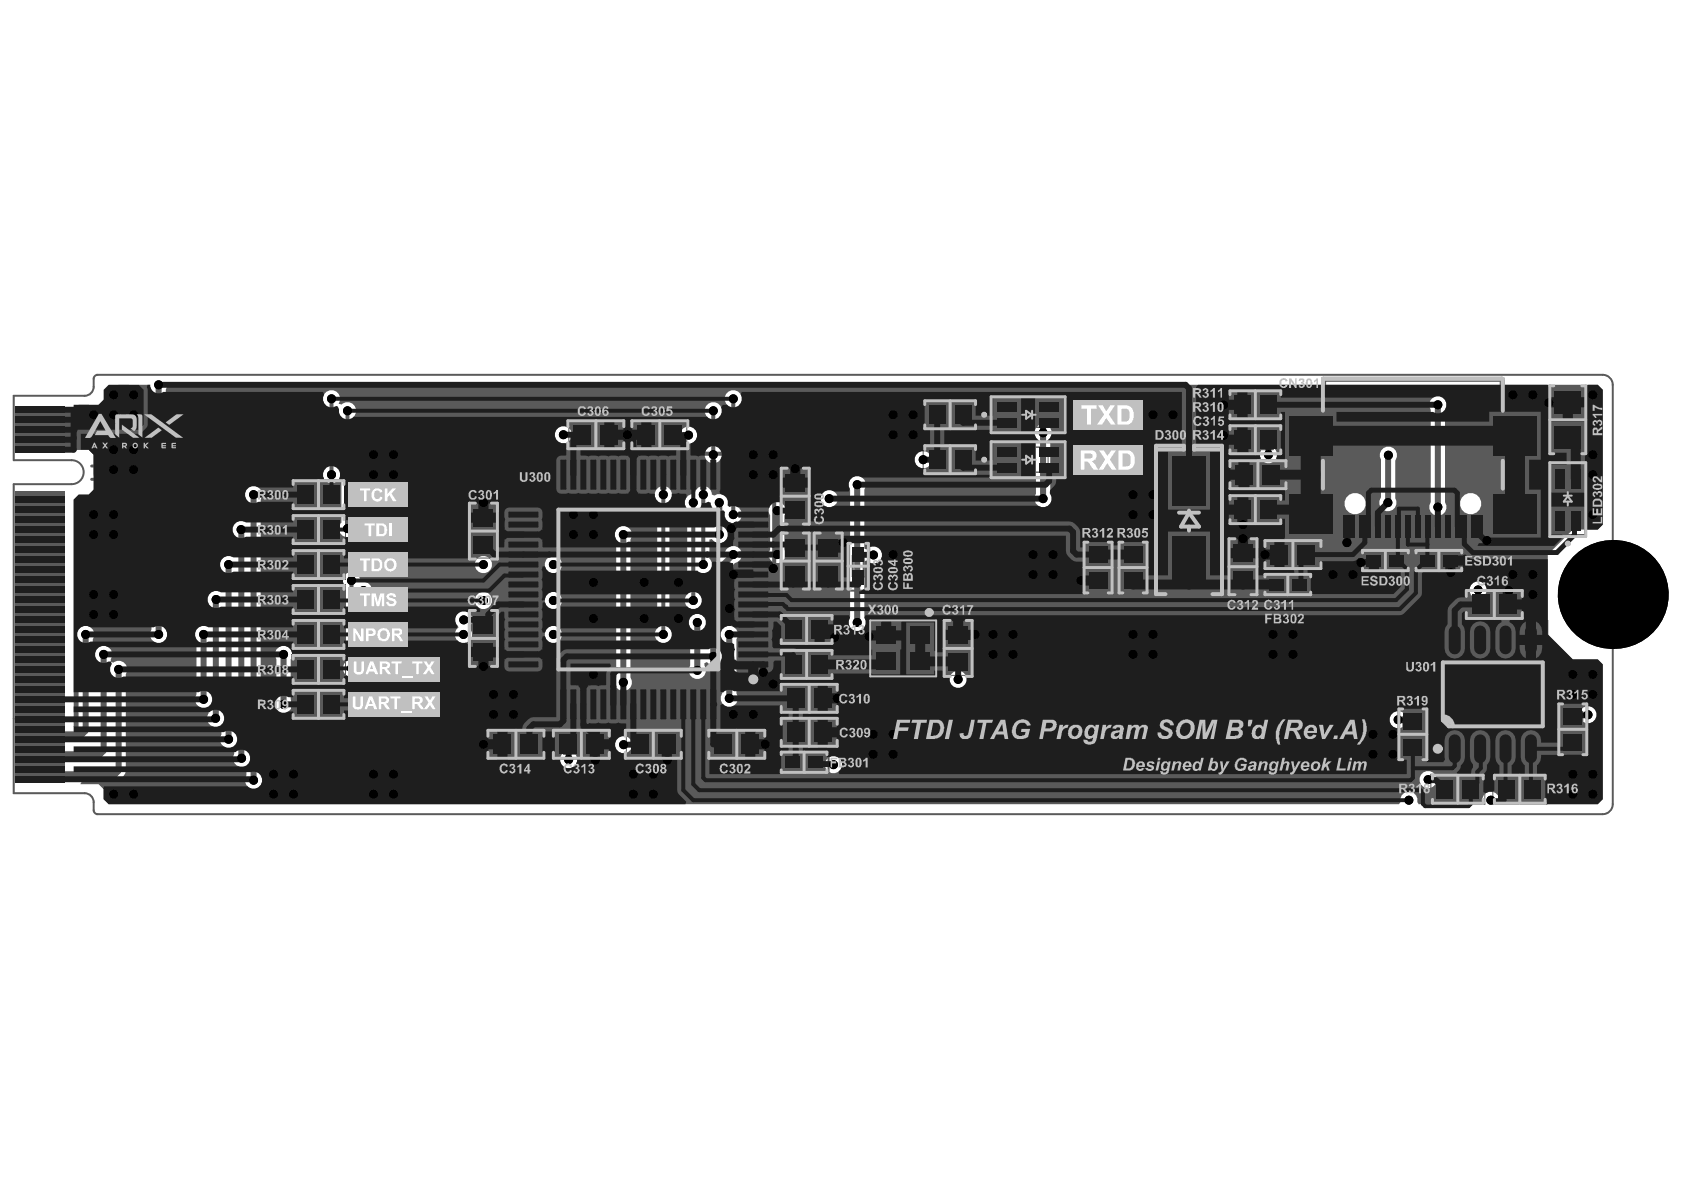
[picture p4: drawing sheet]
<svg xmlns="http://www.w3.org/2000/svg" width="297mm" height="210mm" viewBox="0 0 297 210" stroke-linecap="round" stroke-linejoin="round" font-family="sans-serif">
<g fill="none" stroke="#5a5a5a" stroke-width=".35">
<path d="M14.9 69.8h-12.5v11.4h10.2M16.5 66.8v1.4M17.2 66.1h265.5M102 75h6.2v3.4h-6.2zM103.4 76.7h3.4M105.1 75v3.4M113.3 75h6.2v3.4h-6.2zM114.7 76.7h3.4M116.4 75v3.4M164.5 79.4h6.2v3.4h-6.2zM164.5 71.5h6.2v3.3h-6.2zM165.9 73.2h3.4"/>
<path d="M167.6 71.5v3.3M167.6 79.4v3.4M218.3 75.9h6.2v3.3h-6.2zM218.3 69.7h6.2v3.4h-6.2zM219.8 77.6h3.3M219.8 71.4h3.3M221.4 69.7v3.4M221.4 75.9v3.3M274.2 70.2h4.7v7.7h-4.7zM274.8 74h3.5M276.5 72.3v3.5M284.5 67.9v74"/>
<path d="M12.6 85.4h-10.2v54.5h12.5M53.1 85.6h6.2v3.3h-6.2zM53.1 91.7h6.2v3.4h-6.2zM53.1 97.9h6.2v3.4h-6.2zM54.5 99.6h3.4M54.5 93.4h3.4M54.5 87.2h3.4M56.2 85.6v3.3M56.2 91.7v3.4M56.2 97.9v3.4M83.6 93.7h3.3M83.6 90.6h3.3v6.2h-3.3z"/>
<path d="M85.3 92v3.4M138.6 99h3.3M138.6 87.5h3.3M138.6 84.4h3.3v6.2h-3.3zM138.6 95.9h3.3v6.1h-3.3zM140.3 85.8v3.4M140.3 97.3v3.3M144.4 99h3.4M144.4 95.9h3.4v6.1h-3.4zM146.1 97.3v3.3M149.4 95.6h3.9v8.6h-3.9zM150.4 99.9h1.9"/>
<path d="M150.4 98h1.9v3.7h-1.9zM151.4 98.9v1.9M165.9 81.1h3.4M192 97h3.4v6.2h-3.4zM193.7 98.4v3.4M198.2 97h3.3v6.2h-3.3zM199.9 98.4v3.4M204.6 83.7h10.3v16.2h-10.3zM208 91.8h3.5M209.7 90.1v3.5M217.6 100h3.3M217.6 96.9h3.3v6.1h-3.3z"/>
<path d="M218.3 88.2h6.2v3.4h-6.2zM218.8 82.1h6.2v3.3h-6.2zM219.2 98.3v3.3M219.8 89.9h3.3M220.2 83.7h3.4M221.4 88.2v3.4M221.9 82.1v3.3M225 96.1h6.1v3.4h-6.1zM226.4 97.8h3.3M228.1 96.1v3.4M240 96.9h8.7v3.9h-8.7zM242.5 97.9h3.7v1.9h-3.7z"/>
<path d="M243.4 98.9h1.9M244.4 97.9v1.9M249.5 96.9h8.6v3.9h-8.6zM251.9 97.9h3.7v1.9h-3.7zM252.8 98.9h2M253.8 97.9v1.9M53.1 104.1h6.2v3.3h-6.2zM53.1 110.2h6.2v3.4h-6.2zM53.1 116.4h6.2v3.3h-6.2zM54.5 118.1h3.4M54.5 111.9h3.4M54.5 105.7h3.4"/>
<path d="M56.2 104.1v3.3M56.2 110.2v3.4M56.2 116.4v3.3M83.6 112.6h3.3M83.6 109.5h3.3v6.2h-3.3zM85.3 110.9v3.4M110.8 104h3.6M112.6 102.2v3.5M139.2 109.4h6.2v3.3h-6.2zM139.2 115.5h6.2v3.4h-6.2zM140.6 111h3.4M140.6 117.2h3.4"/>
<path d="M142.3 109.4v3.3M142.3 115.5v3.4M154.9 110.9h8.8v7h-8.8zM167.3 114.4h3.4M167.3 111.3h3.4v6.2h-3.4zM169 112.7v3.3M192 100.1h3.4M198.2 100.1h3.3M222.8 101.2h8.7v3.8h-8.7zM225.3 102.1h3.7v2h-3.7zM226.2 103.1h1.9M227.2 102.1v2"/>
<path d="M254.5 115.4h17.6v14.1h-17.6zM260.5 105h6.2v3.3h-6.2zM261.9 106.6h3.4M263.6 105v3.3M53.1 122.6h6.2v3.3h-6.2zM54.5 124.2h3.4M56.2 122.6v3.3M87.9 129.6h6.2v3.4h-6.2zM89.3 131.3h3.4M91 129.6v3.4M99.5 129.6h6.1v3.4h-6.1zM100.9 131.3h3.3"/>
<path d="M102.5 129.6v3.4M112.2 129.6h6.1v3.4h-6.1zM113.6 131.3h3.3M115.2 129.6v3.4M126.9 129.6h6.1v3.4h-6.1zM128.3 131.3h3.3M130 129.6v3.4M137.5 132.5h8.7v3.9h-8.7zM139.7 127.5h6.1v3.3h-6.1zM139.7 121.5h6.1v3.4h-6.1zM140 133.5h3.7v1.9h-3.7zM140.9 134.5h1.9"/>
<path d="M141.1 129.2h3.3M141.1 123.2h3.3M141.8 133.5v1.9M142.7 121.5v3.4M142.7 127.5v3.3M247.5 129.5h3.4M247.5 126.4h3.4v6.2h-3.4zM249.2 127.8v3.4M254.1 137.5h6.1v3.4h-6.1zM255.5 139.2h3.3M257.1 137.5v3.4M261.6 122.5h3.5"/>
<path d="M263.3 120.7v3.5M265 137.5h6.2v3.4h-6.2zM266.4 139.2h3.4M268.1 137.5v3.4M275.7 128.6h3.4M275.7 125.6h3.4v6.1h-3.4zM277.4 127v3.3M16.5 141.5v1.4M17.2 143.6h265.5"/>
</g>
<g fill="none" stroke="#5a5a5a" stroke-width=".18">
<path d="M100.3 74h9.6v5.3h-9.6zM111.6 74h9.5v5.3h-9.5zM162.8 78.4h9.6v5.3h-9.6zM162.8 70.5h9.6v5.3h-9.6zM177.8 71.5v3.3M177.8 79.4v3.4M178.3 75.4h6M178.3 70.9h6M178.3 78.9h6M178.9 71v4.4M183.8 71v4.4M184.9 71.5v3.3"/>
<path d="M184.9 79.4v3.4M203.6 79.3h12.3v25.1h-12.3zM216.7 74.9h9.5v5.3h-9.5zM216.7 68.8h9.5v5.2h-9.5zM273.2 68.1h6.7v11.9h-6.7zM51.4 84.6h9.5v5.3h-9.5zM51.4 90.8h9.5v5.3h-9.5zM51.4 96.9h9.5v5.3h-9.5zM82.6 88.9h5.3v9.5h-5.3zM88.8 80.2h47.6v47.6h-47.6zM137.6 94.2h5.3v9.5h-5.3zM137.6 82.8h5.3v9.5h-5.3z"/>
<path d="M143.4 94.2h5.3v9.5h-5.3zM178.3 83.3h6M178.9 83.3v-4.4h4.9v4.4M191 95.4h5.3v9.5h-5.3zM197.2 95.4h5.3v9.5h-5.3zM216.6 95.2h5.3v9.5h-5.3zM216.7 87.2h9.5v5.3h-9.5zM217.1 81.1h9.6v5.3h-9.6zM223.3 95.2h9.5v5.3h-9.5zM274.3 85.1v6M274.3 85.7h4.4M274.3 90.6h4.4"/>
<path d="M274.9 84.6h3.3M274.9 91.7h3.3M278.7 85.1v6M51.4 103.1h9.5v5.3h-9.5zM51.4 109.3h9.5v5.3h-9.5zM51.4 115.4h9.5v5.3h-9.5zM82.6 107.9h5.3v9.5h-5.3zM137.5 114.6h9.5v5.2h-9.5zM137.5 108.4h9.5v5.3h-9.5zM166.4 109.6h5.2v9.5h-5.2zM253.6 109.4h19.4v26.1h-19.4zM258.8 104h9.5v5.3h-9.5z"/>
<path d="M51.4 121.6h9.5v5.3h-9.5zM86.2 128.6h9.6v5.3h-9.6zM97.8 128.6h9.5v5.3h-9.5zM110.5 128.6h9.5v5.3h-9.5zM125.2 128.6h9.5v5.3h-9.5zM138 126.5h9.5v5.3h-9.5zM138 120.5h9.5v5.3h-9.5zM246.6 124.8h5.3v9.5h-5.3zM252.4 136.6h9.5v5.3h-9.5zM263.3 136.6h9.5v5.3h-9.5zM274.8 123.9h5.3v9.5h-5.3z"/>
</g>
<path d="M88.6 80h48v47.9h-48z" fill="none" stroke="#5a5a5a" stroke-width=".7"/>
<path d="M233.5 66.9h31.5v25.9h-31.5z" fill="none" stroke="#5a5a5a" stroke-width=".89"/>
<path d="M204.6 83.7h10.3v2.2h-10.3z" fill-rule="evenodd" fill="#5a5a5a"/>
<path d="M16.2 82.2h3.5l-1.2 1.2 1.2 1.1h-3.5M266.8 104.3l.6-.6h2.4l.6 .6v1.2l-.6 .5h-2.4l-.6-.5zM266.8 107.2h3.6v1.8l-.6 .6h-1.2l-.6-.6v-1.8M266.8 101.3h3.6M270.4 100.2v2.3" fill="none" stroke="#5a5a5a" stroke-width=".53"/>
<circle cx="132.9" cy="119.8" r=".42" fill="none" stroke="#5a5a5a" stroke-width="1.1"/>
<g fill="none" stroke="#5a5a5a" stroke-width=".18">
<path d="M175.2 70.2h12.3v6h-12.3zM175.2 78.1h12.3v6h-12.3zM177.8 74.8l.3 .1 .2 .5M178.3 71l-.2 .4-.3 .1M178.3 78.9l-.2 .4-.3 .1M184.3 71l.1 .2 .5 .3M184.3 78.9l.1 .2 .5 .3M184.9 74.8l-.5 .3-.1 .3M177.8 82.8h.3l.2 .5M184.9 82.8l-.5 .2-.1 .3M273.5 82h6v12.3h-6zM274.3 91.1l.3 .1 .3 .5"/>
<path d="M274.9 84.6l-.3 .5h-.3M278.2 84.6l.3 .5h.2M278.7 91.1l-.2 .1-.3 .5"/>
</g>
<g fill="none" stroke="#5a5a5a" stroke-width=".35">
<path d="M16.5 68.2a1.59 1.59 0 0 1-1.6 1.6M17.2 66.1a.7 .7 0 0 0-.7 .7M282.7 66.1a1.76 1.76 0 0 1 1.8 1.8M12.6 81.2a2.11 2.11 0 0 1 2.2 2.1 2.11 2.11 0 0 1-2.2 2.1M14.9 139.9a1.59 1.59 0 0 1 1.6 1.6M16.5 142.9a.7 .7 0 0 0 .7 .7M284.5 141.9a1.76 1.76 0 0 1-1.8 1.7"/>
<circle cx="257.7" cy="126.4" r="1.76"/>
</g>
<g fill="#5a5a5a">
<path d="M13 76.7h11.5l.8 .9v6.1l-.8 .9h-7.1l-.9-.9v-3.5l-.9-.9h-2.6z"/>
<path d="M13 72.3l.9-.9h1.8l.1 .4a1.52 1.52 0 0 0-.4 2.3 1.52 1.52 0 0 0 2.3 0 1.52 1.52 0 0 0-.4-2.3l.1-.4 .9-.9 .4-.1a1.51 1.51 0 0 0 2.4 .3 1.51 1.51 0 0 0-.3-2.4l.1-.4h1.8l.1 .4a1.52 1.52 0 0 0-.4 2.3 1.52 1.52 0 0 0 2.3 0 1.52 1.52 0 0 0-.4-2.3l.1-.4h2.1l.2 .8v42.3a1.53 1.53 0 0 0 1.3 2.4 1.53 1.53 0 0 0 1.2-2.4v-42.3l.3-.8h252.3l.9 .9v23.7l-.9 .9h-4.4l-4.4 4.4v14.1l4.4 4.4h4.4l.9 .9v23.8l-.9 .9h-17.1l-.3-.4a1.52 1.52 0 0 0-1.4-1.9 1.52 1.52 0 0 0-1.5 1.9l-.3 .4h-11l-.2-.4a1.52 1.52 0 0 0-1.5-1.9 1.52 1.52 0 0 0-1.5 1.9l-.2 .4h-227.6l-.9-.9v-1.8l-.9-.9h-3.2l.2-.5h5.9a2.35 2.35 0 0 0 1.9-1.9v-17a1.51 1.51 0 0 0-.2-1.9 1.51 1.51 0 0 0-2-.1l-.5-.2v-.4a1.53 1.53 0 0 0-.6-2.3 1.53 1.53 0 0 0-2.1 1.1h-.4v-2.3a1.53 1.53 0 0 0-1.3-2.4 1.53 1.53 0 0 0-1.2 2.4v15.5h-.9v-40.2l.9-.9h1.7l.9-.8v-6.2l-.9-.9h-2.6zM22 73.2a1.55 1.55 0 0 0 3.1 0 1.55 1.55 0 0 0-3.1 0zM18.5 73.2a1.55 1.55 0 0 0 3.1 0 1.55 1.55 0 0 0-3.1 0zM97.8 76.7a1.55 1.55 0 0 0 3.1 0 1.55 1.55 0 0 0-3.1 0zM119.9 76.8a1.55 1.55 0 0 0 3.1 0 1.55 1.55 0 0 0-3.1 0zM222.2 80.2a1.55 1.55 0 0 0 3.1 0 1.55 1.55 0 0 0-3.1 0zM124.5 71.6a1.45 1.45 0 0 0 .2 1.9v5.7a1.51 1.51 0 0 0 .1 2.1 1.51 1.51 0 0 0 2.1 0 1.51 1.51 0 0 0 0-2.1v-5.7a1.51 1.51 0 0 0-.1-2.2 1.51 1.51 0 0 0-2.3 .3zM161.3 81.1a1.55 1.55 0 0 0 3.1 0 1.55 1.55 0 0 0-3.1 0zM128.5 69.1a1.49 1.49 0 0 0-.2 2.3v15.9l-.5 .2a1.45 1.45 0 0 0-1.8-.1l-.4-.2a1.5 1.5 0 0 0-1.5-1.5 1.5 1.5 0 0 0-1.5 1.5 1.5 1.5 0 0 0-1.7 .7 1.5 1.5 0 0 0 .3 1.8v15.2a1.51 1.51 0 0 0 0 2.1 1.51 1.51 0 0 0 2.2 0 1.51 1.51 0 0 0 0-2.1v-3.6l.3-.2h.5l.4 .4v7.1l-.5 .2a1.51 1.51 0 0 0-2.1-.2 1.51 1.51 0 0 0-.3 2.1v6.7a1.52 1.52 0 0 0 1.3 2.4 1.52 1.52 0 0 0 1.3-2.4v-.4l.4-.2a1.45 1.45 0 0 0 2.2 0l.5 .2v5.3a1.52 1.52 0 0 0 1.2 2.4 1.52 1.52 0 0 0 1.3-2.4v-9.5a1.51 1.51 0 0 0-.3-2.1 1.51 1.51 0 0 0-2.1 .2l-.4-.2v-8.8l2.5-2.6a1.53 1.53 0 0 0 .8-2.6 1.53 1.53 0 0 0-2.6 .8l-1.8 1.9-.5-.2-.4-.7v-3.3l.5-.1a1.52 1.52 0 0 0 2.1 .5 1.52 1.52 0 0 0 .4-2.2v-1.1l.5-.2a1.5 1.5 0 0 0 1.9-.4 1.5 1.5 0 0 0-.1-2v-18.3a1.51 1.51 0 0 0 .1-2 1.51 1.51 0 0 0-2-.3zM182.7 75.5a1.51 1.51 0 0 0 0 1.7v9.9a1.53 1.53 0 0 0 1.3 2.4 1.53 1.53 0 0 0 1.2-2.4v-9.9a1.53 1.53 0 0 0-.4-2.1 1.53 1.53 0 0 0-2.1 .4zM144.7 88a1.55 1.55 0 0 0 3.1 0 1.55 1.55 0 0 0-3.1 0zM243.6 79.4l-.2 .6v.6l.2 .5v6.7a1.52 1.52 0 0 0 1.1 2.4 1.52 1.52 0 0 0 1.4-2.3v-6.7a1.52 1.52 0 0 0-.3-2.2 1.52 1.52 0 0 0-2.2 .4zM257.5 88.8a1.9 1.9 0 0 0 3.8 0 1.9 1.9 0 0 0-3.8 0zM237.1 88.8a1.9 1.9 0 0 0 3.8 0 1.9 1.9 0 0 0-3.8 0zM252.4 70.6a1.51 1.51 0 0 0 0 1.7v16.3a1.52 1.52 0 0 0 1.2 2.4 1.52 1.52 0 0 0 1.3-2.4v-16.3a1.53 1.53 0 0 0-.4-2.2 1.53 1.53 0 0 0-2.1 .5zM43.9 86a1.52 1.52 0 0 0-.4 2.1v3.6l-.5 .3a1.5 1.5 0 0 0-1.7 .5 1.5 1.5 0 0 0 0 1.8v3.6l-.4 .3a1.5 1.5 0 0 0-1.8 .4 1.5 1.5 0 0 0 0 1.8v3.6l-.5 .3a1.49 1.49 0 0 0-1.7 .5 1.49 1.49 0 0 0-.1 1.7v3.7l-.4 .3a1.51 1.51 0 0 0-1.7 .5 1.51 1.51 0 0 0 0 1.8v9.7a1.51 1.51 0 0 0 0 1.8 1.51 1.51 0 0 0 1.7 .5l.4 .3v.7a1.5 1.5 0 0 0 0 1.8 1.5 1.5 0 0 0 1.8 .5l.5 .3v1.1a1.5 1.5 0 0 0 0 1.8 1.5 1.5 0 0 0 1.8 .5l.4 .3v.9a1.5 1.5 0 0 0 .1 1.7 1.5 1.5 0 0 0 1.6 .5l.5 .3v1.3a1.53 1.53 0 0 0 1.2 2.4 1.53 1.53 0 0 0 1.3-2.4v-48.7a1.53 1.53 0 0 0-.2-1.9 1.53 1.53 0 0 0-1.9-.2zM57.2 69.5a1.45 1.45 0 0 0 .2 1.9v11.3a1.51 1.51 0 0 0 .2 2.2 1.51 1.51 0 0 0 2.2-.4l.4 .1v7.6a1.51 1.51 0 0 0 0 2.1 1.51 1.51 0 0 0 2.2 0 1.51 1.51 0 0 0 0-2.1v-18.7a1.5 1.5 0 0 0 0-2.1 1.5 1.5 0 0 0-2.1-.1l-.5-.1a1.55 1.55 0 0 0-.5-2.1 1.55 1.55 0 0 0-2.1 .4zM135.8 89.2a1.51 1.51 0 0 0 0 1.7v6.1a1.53 1.53 0 0 0 1.3 2.3 1.53 1.53 0 0 0 1.3-2.3v-6.1a1.53 1.53 0 0 0-.4-2.1 1.53 1.53 0 0 0-2.2 .4zM149.9 84.6a1.51 1.51 0 0 0 0 1.7v22.6a1.52 1.52 0 0 0 1.3 2.4 1.52 1.52 0 0 0 1.3-2.4v-9.9l.4-.2a1.51 1.51 0 0 0 2.2 .2 1.51 1.51 0 0 0 0-2.2 1.51 1.51 0 0 0-2.2 .1l-.4-.1v-10.5a1.53 1.53 0 0 0-.4-2.1 1.53 1.53 0 0 0-2.2 .4zM96.1 99.6a1.53 1.53 0 0 0 3 0 1.53 1.53 0 0 0-3 0zM83.7 99.6a1.55 1.55 0 0 0 3.1 0 1.55 1.55 0 0 0-3.1 0zM259.2 104.1a1.53 1.53 0 0 0 3 0 1.53 1.53 0 0 0-3 0zM96.1 105.9a1.53 1.53 0 0 0 3 0 1.53 1.53 0 0 0-3 0zM83.7 105.9a1.55 1.55 0 0 0 3.1 0 1.55 1.55 0 0 0-3.1 0zM115.7 86.4a1.45 1.45 0 0 0 .2 1.9v22.6a1.51 1.51 0 0 0 0 2.1 1.51 1.51 0 0 0 2.2 0 1.51 1.51 0 0 0 0-2.1v-22.6a1.51 1.51 0 0 0-.1-2.3 1.51 1.51 0 0 0-2.3 .4zM96.1 111.9a1.53 1.53 0 0 0 3 0 1.53 1.53 0 0 0-3 0zM80.5 108.5a1.62 1.62 0 0 0 .4 2.1 1.54 1.54 0 0 0-.2 2.3 1.54 1.54 0 0 0 2.3 0 1.54 1.54 0 0 0-.4-2.3 1.53 1.53 0 0 0 .3-2.3 1.53 1.53 0 0 0-2.4 .2zM167.5 119.8a1.53 1.53 0 0 0 3 0 1.53 1.53 0 0 0-3 0zM108.7 93.4a1.51 1.51 0 0 0 0 1.8v24.3a1.53 1.53 0 0 0 1.3 2.4 1.53 1.53 0 0 0 1.2-2.4v-24.3a1.53 1.53 0 0 0-.4-2.2 1.53 1.53 0 0 0-2.1 .4zM60.7 101.5a1.45 1.45 0 0 0 .2 1.9v13.5a1.49 1.49 0 0 0-.2 1.9 1.49 1.49 0 0 0 1.9 .5l.4 .3v3.6a1.51 1.51 0 0 0 .1 2.1 1.51 1.51 0 0 0 2.1 0 1.51 1.51 0 0 0 0-2.1v-18a1.5 1.5 0 0 0 .3-1.8 1.5 1.5 0 0 0-1.7-.7l-.3-.4a1.51 1.51 0 0 0-1.1-1.4 1.51 1.51 0 0 0-1.7 .6zM48.7 114.6a1.51 1.51 0 0 0 .1 1.7v7.1a1.52 1.52 0 0 0 1.2 2.4 1.52 1.52 0 0 0 1.3-2.4v-7.1a1.53 1.53 0 0 0-.4-2.1 1.53 1.53 0 0 0-2.2 .4zM278.6 126.1a1.53 1.53 0 0 0 3 0 1.53 1.53 0 0 0-3 0zM245.1 127a1.53 1.53 0 0 0 3 0 1.53 1.53 0 0 0-3 0zM108.5 131.4a1.53 1.53 0 0 0 3 0 1.53 1.53 0 0 0-3 0zM98.8 134a1.53 1.53 0 0 0 3 0 1.53 1.53 0 0 0-3 0zM145.5 134.9a1.53 1.53 0 0 0 3 0 1.53 1.53 0 0 0-3 0zM250.4 137.5a1.53 1.53 0 0 0 3 0 1.53 1.53 0 0 0-3 0z"/>
</g>
<path d="M28 67.9v44M253.6 71.4v18.1M137.1 90.1v7.7M128.6 111.9v11.3M15.1 128.9l-.6 .6" fill="none" stroke="#5a5a5a" stroke-width="1.1"/>
<path d="M58.5 70.3v13.4M61.3 72.5v20.7M125.8 72.5v7.7M129.3 70.3v20.5M117 87.2v24.7M122.3 88.7v17.2M124.1 87.2v12.4M62 102.4v15.5M64.1 104.2v20" fill="none" stroke="#5a5a5a" stroke-width=".7"/>
<circle cx="129.3" cy="97.8" r=".53" fill="#5a5a5a"/>
<g fill="none" stroke="#5a5a5a" stroke-width="1.1">
<path d="M7 74.9h6M7 73.2h6v5.2h-6M7 76.7h6M184 76.3v11.7M40.3 99.6v30.8M42.5 93.4l.1 40.3M44.7 87.2v50.4M110 94.3v26.1M126.9 88.7v5.6M129.3 97.8l-3.5 3.5v14.5M151.2 85.5v24.3M244.9 80.3l-.1 8.4"/>
<path d="M15.1 111.9v17M18.3 115.4v17l-.6 .6h-10.7M20.9 118.1v17.8l-.6 .7h-13.3M35.9 111.9v11.5M38.1 105.7l-.1 21M50 115.4v8.8M123 109.8v8.4M7 129.5h7.5"/>
</g>
<g fill="#000">
<circle cx="16.5" cy="73.2" r=".79"/>
<circle cx="20" cy="79.3" r=".79"/>
<circle cx="20" cy="69.6" r=".79"/>
<circle cx="20" cy="73.2" r=".79"/>
<circle cx="23.6" cy="79.3" r=".79"/>
<circle cx="23.6" cy="69.6" r=".79"/>
<circle cx="23.6" cy="73.2" r=".79"/>
<circle cx="28" cy="67.9" r=".79"/>
<circle cx="58.5" cy="70.3" r=".79"/>
<circle cx="61.3" cy="72.5" r=".79"/>
<circle cx="99.4" cy="76.7" r=".79"/>
<circle cx="110.7" cy="76.7" r=".79"/>
<circle cx="121.5" cy="76.8" r=".79"/>
<circle cx="125.8" cy="72.5" r=".79"/>
<circle cx="129.3" cy="70.3" r=".79"/>
<circle cx="157.5" cy="76.7" r=".79"/>
<circle cx="157.5" cy="73.2" r=".79"/>
<circle cx="161.1" cy="76.7" r=".79"/>
<circle cx="161.1" cy="73.2" r=".79"/>
<circle cx="184" cy="76.3" r=".79"/>
<circle cx="203.4" cy="73.2" r=".79"/>
<circle cx="206.9" cy="73.2" r=".79"/>
<circle cx="215.9" cy="71.4" r=".79"/>
<circle cx="215.9" cy="76.8" r=".79"/>
<circle cx="253.6" cy="71.4" r=".79"/>
<circle cx="266.8" cy="69.6" r=".79"/>
<circle cx="270.4" cy="69.6" r=".79"/>
<circle cx="273.2" cy="71" r=".79"/>
<circle cx="280.9" cy="69.6" r=".79"/>
<circle cx="16.5" cy="90.8" r=".79"/>
<circle cx="16.5" cy="94.3" r=".79"/>
<circle cx="20" cy="82.8" r=".79"/>
<circle cx="20" cy="90.8" r=".79"/>
<circle cx="20" cy="94.3" r=".79"/>
<circle cx="23.6" cy="82.8" r=".79"/>
<circle cx="40.3" cy="99.6" r=".79"/>
<circle cx="42.5" cy="93.4" r=".79"/>
<circle cx="44.7" cy="87.3" r=".79"/>
<circle cx="58.5" cy="83.7" r=".79"/>
<circle cx="61.3" cy="93.2" r=".79"/>
<circle cx="65.9" cy="80.2" r=".79"/>
<circle cx="65.9" cy="83.7" r=".79"/>
<circle cx="69.4" cy="80.2" r=".79"/>
<circle cx="69.4" cy="83.7" r=".79"/>
<circle cx="85.3" cy="99.6" r=".79"/>
<circle cx="85.3" cy="88.7" r=".79"/>
<circle cx="97.6" cy="99.6" r=".79"/>
<circle cx="101.1" cy="90.8" r=".79"/>
<circle cx="101.1" cy="94.3" r=".79"/>
<circle cx="104.7" cy="90.8" r=".79"/>
<circle cx="104.7" cy="94.3" r=".79"/>
<circle cx="110" cy="94.3" r=".79"/>
<circle cx="117" cy="87.3" r=".79"/>
<circle cx="122.3" cy="88.7" r=".79"/>
<circle cx="124.1" cy="99.6" r=".79"/>
<circle cx="124.1" cy="87.3" r=".79"/>
<circle cx="125.8" cy="80.2" r=".79"/>
<circle cx="126.9" cy="88.7" r=".79"/>
<circle cx="126.9" cy="94.3" r=".79"/>
<circle cx="129" cy="93.2" r=".79"/>
<circle cx="129.3" cy="90.8" r=".79"/>
<circle cx="129.3" cy="97.8" r=".79"/>
<circle cx="132.9" cy="80.2" r=".79"/>
<circle cx="132.9" cy="83.7" r=".79"/>
<circle cx="136.4" cy="80.2" r=".79"/>
<circle cx="136.4" cy="83.7" r=".79"/>
<circle cx="137.1" cy="90.1" r=".79"/>
<circle cx="137.1" cy="97.8" r=".79"/>
<circle cx="140.3" cy="82.7" r=".79"/>
<circle cx="146.3" cy="88" r=".79"/>
<circle cx="148.7" cy="95.7" r=".79"/>
<circle cx="151.2" cy="85.5" r=".79"/>
<circle cx="154.1" cy="97.9" r=".79"/>
<circle cx="157.5" cy="97.8" r=".79"/>
<circle cx="162.8" cy="81.1" r=".79"/>
<circle cx="182.2" cy="97.8" r=".79"/>
<circle cx="184" cy="88" r=".79"/>
<circle cx="185.8" cy="97.8" r=".79"/>
<circle cx="199.9" cy="90.8" r=".79"/>
<circle cx="199.9" cy="87.3" r=".79"/>
<circle cx="203.4" cy="90.8" r=".79"/>
<circle cx="203.4" cy="87.3" r=".79"/>
<circle cx="219.2" cy="92.5" r=".79"/>
<circle cx="219.2" cy="95" r=".79"/>
<circle cx="223.1" cy="97.8" r=".79"/>
<circle cx="223.7" cy="80.2" r=".79"/>
<circle cx="237.6" cy="95.7" r=".79"/>
<circle cx="240" cy="99.2" r=".79"/>
<circle cx="244.8" cy="88.7" r=".79"/>
<circle cx="244.9" cy="80.3" r=".79"/>
<circle cx="253.6" cy="89.5" r=".79"/>
<circle cx="262.3" cy="95.4" r=".79"/>
<circle cx="280.9" cy="90.8" r=".79"/>
<circle cx="280.9" cy="80.2" r=".79"/>
<circle cx="280.9" cy="83.7" r=".79"/>
<circle cx="15.1" cy="111.9" r=".79"/>
<circle cx="16.5" cy="108.4" r=".79"/>
<circle cx="16.5" cy="104.9" r=".79"/>
<circle cx="18.3" cy="115.4" r=".79"/>
<circle cx="20" cy="108.4" r=".79"/>
<circle cx="20" cy="104.9" r=".79"/>
<circle cx="20.9" cy="118.1" r=".79"/>
<circle cx="28" cy="111.9" r=".79"/>
<circle cx="35.9" cy="111.9" r=".79"/>
<circle cx="38.1" cy="105.7" r=".79"/>
<circle cx="50" cy="115.4" r=".79"/>
<circle cx="62" cy="102.4" r=".79"/>
<circle cx="62" cy="117.9" r=".79"/>
<circle cx="64.1" cy="104.2" r=".79"/>
<circle cx="81.7" cy="111.9" r=".79"/>
<circle cx="81.8" cy="109.3" r=".79"/>
<circle cx="85.3" cy="117.5" r=".79"/>
<circle cx="85.3" cy="105.9" r=".79"/>
<circle cx="97.6" cy="111.9" r=".79"/>
<circle cx="97.6" cy="105.9" r=".79"/>
<circle cx="104.7" cy="109.1" r=".79"/>
<circle cx="104.7" cy="102.7" r=".79"/>
<circle cx="104.7" cy="119" r=".79"/>
<circle cx="113.6" cy="109.1" r=".79"/>
<circle cx="113.6" cy="102.7" r=".79"/>
<circle cx="117" cy="111.9" r=".79"/>
<circle cx="119.7" cy="109.1" r=".79"/>
<circle cx="119.7" cy="102.7" r=".79"/>
<circle cx="122.3" cy="105.9" r=".79"/>
<circle cx="123" cy="118.2" r=".79"/>
<circle cx="123" cy="109.8" r=".79"/>
<circle cx="125.8" cy="115.8" r=".79"/>
<circle cx="128.6" cy="111.9" r=".79"/>
<circle cx="128.6" cy="107.3" r=".79"/>
<circle cx="129.3" cy="101.3" r=".79"/>
<circle cx="134.6" cy="118.6" r=".79"/>
<circle cx="136.4" cy="100.3" r=".79"/>
<circle cx="147.2" cy="112.4" r=".79"/>
<circle cx="151.2" cy="109.8" r=".79"/>
<circle cx="153.3" cy="112.3" r=".79"/>
<circle cx="169" cy="119.8" r=".79"/>
<circle cx="172" cy="111.9" r=".79"/>
<circle cx="175.2" cy="111.9" r=".79"/>
<circle cx="175.2" cy="115.4" r=".79"/>
<circle cx="178.7" cy="111.9" r=".79"/>
<circle cx="178.7" cy="115.4" r=".79"/>
<circle cx="182.2" cy="101.3" r=".79"/>
<circle cx="185.8" cy="101.3" r=".79"/>
<circle cx="190.7" cy="102.4" r=".79"/>
<circle cx="199.9" cy="111.9" r=".79"/>
<circle cx="199.9" cy="115.4" r=".79"/>
<circle cx="203.4" cy="111.9" r=".79"/>
<circle cx="203.4" cy="115.4" r=".79"/>
<circle cx="224.5" cy="111.9" r=".79"/>
<circle cx="224.5" cy="115.4" r=".79"/>
<circle cx="228.1" cy="111.9" r=".79"/>
<circle cx="228.1" cy="115.4" r=".79"/>
<circle cx="235.1" cy="101.3" r=".79"/>
<circle cx="238.6" cy="101.3" r=".79"/>
<circle cx="255.9" cy="101" r=".79"/>
<circle cx="260.7" cy="104.1" r=".79"/>
<circle cx="266.1" cy="104.2" r=".79"/>
<circle cx="266.8" cy="101.3" r=".79"/>
<circle cx="270.4" cy="101.3" r=".79"/>
<circle cx="270.4" cy="104.9" r=".79"/>
<circle cx="277.4" cy="119" r=".79"/>
<circle cx="280.9" cy="119" r=".79"/>
<circle cx="284.5" cy="104.9" r="9.6"/>
<circle cx="35.9" cy="123.4" r=".79"/>
<circle cx="38" cy="126.7" r=".79"/>
<circle cx="40.3" cy="130.4" r=".79"/>
<circle cx="42.6" cy="133.7" r=".79"/>
<circle cx="44.7" cy="137.6" r=".79"/>
<circle cx="48.3" cy="136.6" r=".79"/>
<circle cx="50" cy="124.2" r=".79"/>
<circle cx="51.8" cy="136.6" r=".79"/>
<circle cx="64.1" cy="124.2" r=".79"/>
<circle cx="65.9" cy="136.6" r=".79"/>
<circle cx="69.4" cy="136.6" r=".79"/>
<circle cx="85.3" cy="131.3" r=".79"/>
<circle cx="87" cy="122.5" r=".79"/>
<circle cx="87" cy="126" r=".79"/>
<circle cx="90.6" cy="122.5" r=".79"/>
<circle cx="90.6" cy="126" r=".79"/>
<circle cx="100.3" cy="134" r=".79"/>
<circle cx="105" cy="134.1" r=".79"/>
<circle cx="110" cy="120.4" r=".79"/>
<circle cx="110" cy="131.4" r=".79"/>
<circle cx="111.7" cy="136.6" r=".79"/>
<circle cx="115.2" cy="136.6" r=".79"/>
<circle cx="117.7" cy="134.1" r=".79"/>
<circle cx="128.6" cy="123.2" r=".79"/>
<circle cx="129.3" cy="126" r=".79"/>
<circle cx="132.9" cy="126" r=".79"/>
<circle cx="135" cy="131.3" r=".79"/>
<circle cx="136.4" cy="120.7" r=".79"/>
<circle cx="147" cy="134.9" r=".79"/>
<circle cx="147.7" cy="123.2" r=".79"/>
<circle cx="154" cy="133" r=".79"/>
<circle cx="154" cy="129.5" r=".79"/>
<circle cx="157.5" cy="133" r=".79"/>
<circle cx="157.5" cy="129.5" r=".79"/>
<circle cx="242.2" cy="133" r=".79"/>
<circle cx="242.2" cy="129.5" r=".79"/>
<circle cx="245.7" cy="133" r=".79"/>
<circle cx="245.7" cy="129.5" r=".79"/>
<circle cx="246.6" cy="127" r=".79"/>
<circle cx="251.9" cy="137.5" r=".79"/>
<circle cx="277.4" cy="122.5" r=".79"/>
<circle cx="277.4" cy="136.6" r=".79"/>
<circle cx="280.1" cy="126.1" r=".79"/>
<circle cx="280.9" cy="122.5" r=".79"/>
<circle cx="280.9" cy="136.6" r=".79"/>
<circle cx="20" cy="140.1" r=".79"/>
<circle cx="23.6" cy="140.1" r=".79"/>
<circle cx="48.3" cy="140.1" r=".79"/>
<circle cx="51.8" cy="140.1" r=".79"/>
<circle cx="65.9" cy="140.1" r=".79"/>
<circle cx="69.4" cy="140.1" r=".79"/>
<circle cx="111.7" cy="140.1" r=".79"/>
<circle cx="115.2" cy="140.1" r=".79"/>
<circle cx="248.5" cy="141.1" r=".79"/>
<circle cx="263" cy="141.1" r=".79"/>
<circle cx="277.4" cy="140.1" r=".79"/>
<circle cx="280.9" cy="140.1" r=".79"/>
</g>
<g fill="#5a5a5a">
<path d="M2.6 86.6h8.8v1.3h-8.8z" fill-rule="evenodd"/>
<path d="M2.6 90.2h8.8v1.2h-8.8z" fill-rule="evenodd"/>
<path d="M2.6 91.9h8.8v1.3h-8.8z" fill-rule="evenodd"/>
<path d="M2.6 93.7h8.8v1.2h-8.8z" fill-rule="evenodd"/>
<path d="M2.6 95.4h8.8v1.3h-8.8z" fill-rule="evenodd"/>
<path d="M2.6 97.2h8.8v1.2h-8.8z" fill-rule="evenodd"/>
<path d="M2.6 99h8.8v1.2h-8.8z" fill-rule="evenodd"/>
<path d="M2.6 100.7h8.8v1.3h-8.8z" fill-rule="evenodd"/>
<path d="M2.6 102.5h8.8v1.2h-8.8z" fill-rule="evenodd"/>
<path d="M2.6 104.2h8.8v1.3h-8.8z" fill-rule="evenodd"/>
<path d="M2.6 106h8.8v1.2h-8.8z" fill-rule="evenodd"/>
<path d="M2.6 107.8h8.8v1.2h-8.8z" fill-rule="evenodd"/>
<path d="M2.6 109.5h8.8v1.3h-8.8z" fill-rule="evenodd"/>
<path d="M2.6 111.3h8.8v1.2h-8.8z" fill-rule="evenodd"/>
<path d="M2.6 113.1h8.8v1.2h-8.8z" fill-rule="evenodd"/>
<path d="M2.6 114.8h8.8v1.2h-8.8z" fill-rule="evenodd"/>
<path d="M2.6 116.6h8.8v1.2h-8.8z" fill-rule="evenodd"/>
<path d="M2.6 118.3h8.8v1.3h-8.8z" fill-rule="evenodd"/>
<path d="M2.6 120.1h8.8v1.2h-8.8z" fill-rule="evenodd"/>
<path d="M2.6 128.9h8.8v1.2h-8.8z" fill-rule="evenodd"/>
<path d="M2.6 130.7h8.8v1.2h-8.8z" fill-rule="evenodd"/>
<path d="M2.6 132.4h8.8v1.3h-8.8z" fill-rule="evenodd"/>
<path d="M2.6 134.2h8.8v1.2h-8.8z" fill-rule="evenodd"/>
<path d="M2.6 136h8.8v1.2h-8.8z" fill-rule="evenodd"/>
<path d="M2.6 88.4h8.8v1.2h-8.8z" fill-rule="evenodd"/>
<path d="M2.6 72.5h8.8v1.3h-8.8z" fill-rule="evenodd"/>
<path d="M2.6 74.3h8.8v1.2h-8.8z" fill-rule="evenodd"/>
<path d="M2.6 76.1h8.8v1.2h-8.8z" fill-rule="evenodd"/>
<path d="M2.6 77.8h8.8v1.3h-8.8z" fill-rule="evenodd"/>
<path d="M2.6 127.1h8.8v1.3h-8.8z" fill-rule="evenodd"/>
<path d="M2.6 125.4h8.8v1.2h-8.8z" fill-rule="evenodd"/>
<path d="M2.6 123.6h8.8v1.3h-8.8z" fill-rule="evenodd"/>
<path d="M2.6 121.9h8.8v1.2h-8.8z" fill-rule="evenodd"/>
</g>
<g fill="#1e1e1e">
<path d="M13 71.4h4.4l.9-.9v-1.7l.9-.9h5.3l.8 .9v6.1l-.8 .9h-11.5z"/>
<path d="M230.6 100.3h2.1v-1.3h5.9l.5-.1 .6-.5 .4 .2v2.2h1.3v-1.9h1.8v1.9h1.4v-.2h2.3l.2 .2v2.7l-1.3 1.3h-14.6v-3.5h-.6z"/>
<path d="M146.1 95.7h2.6v-1.2h39.3v2.7a2.56 2.56 0 0 0 3.3 1.9v.9h-.2v1.5h2.6v1.8h-2.6v1.5h-39.5l-.1-.5h.4l.4-.4h.8v-4.3l.5-.3a1.51 1.51 0 0 0 2-1.4 1.51 1.51 0 0 0-2-1.4l-.5-.3v-.4h-3.5v6h-1v-2.7h.1v-1.6h-2.6z"/>
<path d="M100.6 117h7l.2 .5-.8 .9-.1 .5v1.9l-.9 .1a.78 .78 0 0 1-.9 0h-1.1l-.2-.1-.4 .9v2.5h-1l-.1-2.8-.3-.4v-.2l-.2 .1-1.2-.1z"/>
<path d="M127.1 124.4l.4-.2a1.47 1.47 0 0 0 2 .2h8.6v1.2h1v1.1h-1v4.9h1v1.1h-1.3v3.5l-.3 .3h-12.4v-2.4l.2-.4h4.6v.2h1.5v-5.3h-1.5v.2h-2.8zM133.2 128.6v1.8h1.6v-1.8zM133.2 132.2v1.7h1.6v-1.7z"/>
<path d="M14.3 76.5h10.4a2.45 2.45 0 0 0 1.4-1.6v-6.1l-.2-.5 .1-.4h.5v.3a1.52 1.52 0 0 0 2.3 .9h28.2l.2 .5a1.52 1.52 0 0 0 .2 1.9 1.52 1.52 0 0 0 1.9 .1l.2 .1 .3 .5a1.51 1.51 0 0 0 .8 1.6 1.51 1.51 0 0 0 1.7-.3h62.5l.2 .2a1.51 1.51 0 0 0 1.8-.1 1.51 1.51 0 0 0 .4-1.7l.3-.5h.8a1.5 1.5 0 0 0 2 .1 1.5 1.5 0 0 0 .3-1.9l.2-.5h77.7v10.6h-2.5v10.2h7.4v-10.2h-2.4v-11.4l.3-.4h61.6l.4 .1v2.1h6.5v-2.1l.4-.1h1.6l.9 .9v23.7l-.9 .9h-2.3v-4h-6v4.9h2l.2 .4-1.6 1.6h-13.5l.3-.5h1.6v-.6l.2-.4h9.1v-8.4h-2.1v-5.3h2.1v-8.5h-9.1v1.8h-27v-1.7h17.1a1.53 1.53 0 0 0 2.4-1.3 1.53 1.53 0 0 0-2.4-1.3h-26.9v-1.1h-4.4v-.2h-1.5v5.2h1.5v-.2h4.4v-1.1h.8v8.2l-.1 .2-.3 .2h-.9l-.3-.5 .1-.9h.7v-4.7h-4.4v-.2h-1.5v5.1h1.5v-.2h.7l.2 .9-.4 .3h-1.6v5.3h1.6v-.2h4.3l.3 .1 .1 .3v1.7h-.8v-.8h-4.4v-.2h-1.5v5.2h1.5v-.2h4.4v-.8h.8l-.1 9h1.6l.1 .8h-5.2v.2h-1.4v-1.4h.2v-1.6h-5.3v1.6h.2v1.4h-3.4v-7.7h-7.4v7.7h-3.8v-5.9h-4.7v.6h-1.4v-.6h-4.8v1h-.8v-2.7a2.36 2.36 0 0 0-1.8-1.9h-46v-4.4h.2v-1.6h-5.3v1.6h.2v.7l-.4 .3a1.47 1.47 0 0 0-1.7 1l-5.5-.1-.6-.2h-.6l-.3 .1-.4-.3a1.53 1.53 0 0 0-1.2-2l-.2-.4 .2-.5v-5a1.58 1.58 0 0 0-.2-2 1.58 1.58 0 0 0-1.9-.3l-.5 .5-.2 .5v.5h-.6a.77 .77 0 0 1-1 0l-.9-.1v-2.1l.5-.2a1.58 1.58 0 0 0 .5-1.9 1.58 1.58 0 0 0-1.7-.9v-1h-4.6v-.2h-1.6v5.3h1.6v-.2h2.8v1.2l-.9 .1a.77 .77 0 0 1-1 0h-.8l-.5 .1-.1-.1a2.08 2.08 0 0 0-1.6 .1 2.07 2.07 0 0 0-1.6-.1l-.2-.1-.4 .9v5l.4 .9 .2-.1a2.07 2.07 0 0 0 1.6-.1l.4 .2h.7v.4a1.52 1.52 0 0 0 1.7 1.3 1.52 1.52 0 0 0 1.3-1.7h.7l.4-.2 .5 .2h.8l.2 .1v.5a1.51 1.51 0 0 0 .6 2.4 1.51 1.51 0 0 0 2.1-1.4h.6l.5-.2 .5 .2a1.47 1.47 0 0 0 2.2 1.3l.3 .3-.1 .2a1.49 1.49 0 0 0 1.5 1.8v.6l.3 .7v1.4l-.3 .7v.6l-.8 .3h-32.7l-.2-1.2 .1-.2-.9-.4-5.3 .1-.4 .3h-.2l.1 .2-.1 1.2h-1.2v-2.8h.2v-1.6h-5.3v1.6h.2v4.5l-.4 .2h-21.7v-1.3h-9v1.1h-10.5a1.53 1.53 0 0 0-2.4 1.3 1.53 1.53 0 0 0 2.4 1.2h10.5v1.2h8.7l.2 .9-.3 .5h-8.6v1.1h-12.7a1.53 1.53 0 0 0-2.4 1.2 1.53 1.53 0 0 0 2.4 1.3h12.7v1.1h9v-1.1h23.5l.3 .2 .2 .6-.1 .1-2.2 .1-.3-.2a1.52 1.52 0 0 0-1.7 .8 1.52 1.52 0 0 0 .3 1.8l-.2 .4h-19.8v-1.3h-9v1.2l-14.9-.1a1.53 1.53 0 0 0-2.4 1.3 1.53 1.53 0 0 0 2.4 1.3h14.9v1.1h9v-1.3h20a1.36 1.36 0 0 0 1.5 .4l.4 .3v.4h5.3v-1.6h-.2v-3.9l.7-.7 .6 .1v.8l.1 .5-.1 .1a2.07 2.07 0 0 0 .1 1.6 1.94 1.94 0 0 0 0 1.8 2.06 2.06 0 0 0-.1 1.6l-.1 .1 .9 .4h5l.9-.4-.1-.1a2.07 2.07 0 0 0-.1-1.6l.2-.5 .4-.1a1.5 1.5 0 0 0 2.6 .8h17.3l.2 .2a1.52 1.52 0 0 0 2-.3 1.52 1.52 0 0 0-.2-2.1 1.52 1.52 0 0 0-2 0h-17.3l-.2-.2a1.53 1.53 0 0 0-2.4 1l-.4-.1a.77 .77 0 0 1 0-1v-.7l-.2-.5 .1-.2a2.09 2.09 0 0 0-.1-1.6l.2-.5v-.7v.2v-.2h.4a1.49 1.49 0 0 0 2.6 .7h22.5l.2 .2a1.52 1.52 0 0 0 2.1-.3 1.52 1.52 0 0 0-.2-2.1 1.52 1.52 0 0 0-2.1 0h-22.5l-.2-.1a1.5 1.5 0 0 0-2.4 1.1l-.4 .2-.2-.3a1.99 1.99 0 0 0 0-1.7 1.94 1.94 0 0 0 0-1.8 1.95 1.95 0 0 0 0-1.7l.2-.6h.4a1.5 1.5 0 0 0 2.6 .8h24.3l.2 .1a1.53 1.53 0 0 0 1.7 0 1.53 1.53 0 0 0 .7-1.5l.1-.2h2.8l.8 .2 .1 1.1h3.5v1.4l-2.5 .1-.9 .3 .1 .2-.1 1.1 .2 .5-.1 .1a2.09 2.09 0 0 0 .1 1.6 1.94 1.94 0 0 0 0 1.8 2.07 2.07 0 0 0-.1 1.6l-.2 .3-.1 .7-.4 .3a1.52 1.52 0 0 0-1.8 1.6 1.52 1.52 0 0 0 2 1.4l.4 .3v.4a.77 .77 0 0 1 0 .9l.1 1.1-.1 .2 .9 .4h2.5v.5h.9v1.4h1.6a1.05 1.05 0 0 0 1-1v-.8l.3-.3h1.1v3.1h9v-.8l12 .2v-4.4h.2v-1.6h-2.7v-.9v.9h-2.6v1.6h.1v1h-7v-.8h-6a1.02 1.02 0 0 0-.9-.4h-3.4l-.3-.3v-.8l-.1-.5 .1-.5v-1.1l.1-.3 .2-1.3h.5l.8 .8v3h4.4v.2h1.5v-2.6h.9v-.9h2.4v-1.6h2.7l.2 .4a1.53 1.53 0 0 0 1.3 2.4 1.53 1.53 0 0 0 1.3-2.4l.2-.4h94.2l.8-.3 3-3.2 .1-3.9 .5-.5h2.3v.2h1.3v-1.9h.9v-.9h2.2l.5-.2 .8 .7 .5 .1h13.2v13.3l4.4 4.4h4.4l.9 .9v23.8l-.9 .9h-8.9l-.3-.3v-4.8h-1.5v-1.8a1.83 1.83 0 0 0 .7-1.8l8-.1v-5.5a1.53 1.53 0 0 0 1.8-1.5 1.53 1.53 0 0 0-1.8-1.5v-.4h-4.8v6.8h-3.2v-.4a1.8 1.8 0 0 0-1.8-1.8 1.8 1.8 0 0 0-1.8 1.8v3l.2 .7 .6 .7v1.5l-.4 .3h-2v-1.8l.6-.7 .2-.7v-3a1.8 1.8 0 0 0-1.8-1.8 1.8 1.8 0 0 0-1.8 1.8v3l.1 .7 .6 .7v1.8h-.9v2.6l-.3 .2h-.6l-.6 .3-.5-.2 .1-3.1 .5-.7 .1-1 .4-.6 .2-.7v-3l-.2-.7a1.8 1.8 0 0 0-2-1.1 1.8 1.8 0 0 0-1.4 1.8v3l.1 .7 .4 .5v.6l-.3 .7v.7h-2.4l-.1-.5 .6-.8 .1-.5 .6-.7 .1-.7v-3l-.1-.7a1.8 1.8 0 0 0-2-1.1 1.8 1.8 0 0 0-1.5 1.8l.1 3.4-.3 .4h-2.9l-.1-9.4h-4.8v.5h-.5a1.51 1.51 0 0 0-1.2 1.5 1.51 1.51 0 0 0 1.4 1.4l.3 .4v5.2h1.3v2.5h-100.1l-.1-.4 .4-.4a1.51 1.51 0 0 0-.1-1.8 1.51 1.51 0 0 0-1.8-.4h-.5v-.8h-4.3v-1.1h1v.2h1.6v-5.3h-1.6v.2h-1v-1.1h1v.2h1.6v-5.3h-1.6v.2h-4.5v1.2h-8.6a1.47 1.47 0 0 0-2 .3l-.4-.2v-5.4a1.52 1.52 0 0 0-.2-1.9 1.52 1.52 0 0 0-1.9-.2h-25l-.5 .1a2.53 2.53 0 0 0-1.4 1.8v10.1h-4a2.38 2.38 0 0 0-2 2.3h-1v-.2h-1.6v5.3h1.6v-.2h4.6v-4.7h2.2v4.7h.9a1.52 1.52 0 0 0 1.5 1.8 1.52 1.52 0 0 0 1.5-1.8h.6v.2h1.6v-5.3h-1.6v-.4l.1-.4h.8l.7-.3a2.07 2.07 0 0 0 1.5-.1 1.94 1.94 0 0 0 1.8 0 1.94 1.94 0 0 0 1.8 0l1.4 .3v2l-.2 .2a1.53 1.53 0 0 0-1.8 1.5 1.53 1.53 0 0 0 1.8 1.5l.3 .1v.7h4.5v.2h1.6v-2.6h1.8v2.6h.9l.1 5.9 1.6 1.6-.2 .5h-101.7l-.9-.9-.1-1.9 .2-.4h25.3a1.51 1.51 0 0 0 2.5-.7 1.51 1.51 0 0 0-1.9-1.8h-31.3v-1h29.3a1.52 1.52 0 0 0 1.8-1.9 1.52 1.52 0 0 0-2.5-.6h-28.6v-1h26.5a1.53 1.53 0 0 0 2.3-1.3 1.53 1.53 0 0 0-2.3-1.3h-26.5v-1l24.7 .1a1.52 1.52 0 0 0 1.8-1.9 1.52 1.52 0 0 0-2.5-.7h-24v-1h22.1a1.53 1.53 0 0 0 2.3-1.2 1.53 1.53 0 0 0-2.3-1.3h-22.1v-34l.9-.9h1.7l.9-.8v-6.2l-.9-.9h-1.3zM216.7 68.8v1.7h1.5v-1.7zM277.4 71.9v2h2.4v-2zM273.3 71.9v2h2.3v-2zM216.7 72.3v1.7h1.5v-1.7zM98.1 75.8a1.53 1.53 0 0 0 0 1.7 1.53 1.53 0 0 0 1.6 .7l.2 .1v2l-.9 .1a.85 .85 0 0 0-.9 .8v5a.85 .85 0 0 0 .9 .9h.8a.78 .78 0 0 1 .9 0h.8a.78 .78 0 0 1 1 0h.8a.77 .77 0 0 1 1 0h.8a.78 .78 0 0 1 .9 0h.8a.78 .78 0 0 1 1 0h.8a.77 .77 0 0 1 1 0l1.1-.1 .1 .1 .4-.9v-5l-.4-.9-.1 .1a2.07 2.07 0 0 0-1.6 .1 1.94 1.94 0 0 0-1.8 0 1.94 1.94 0 0 0-1.8 0 1.94 1.94 0 0 0-1.7 0l-1.4-.2v-1.2h2.6v.2h1.6v-5.3h-1.6v.2h-4.6v.8l-.4 .3a1.46 1.46 0 0 0-1.9 .5zM111.5 74v1.8h1.6v-1.8zM108.4 74v1.8h1.6v-1.8zM145 87.1a1.53 1.53 0 0 0 .2 1.9 1.53 1.53 0 0 0 1.9 .2h36a1.51 1.51 0 0 0 2-.2 1.51 1.51 0 0 0 .1-2v-.6a2.33 2.33 0 0 0 1.1-2.3h1.2v-6h-2.7l-.1-.5a1.42 1.42 0 0 0 .8-1.4h2v-6h-4.9v5.6a1.43 1.43 0 0 0 .6 1.8v.5h-.6v6l-.4 .1h-1.7l-.4-.1v-6h-4.9v3.1h-3.1v-2.5h-5.5v-2.8l.3-.4h2.2l.8 .3h5.3v.4h4.9v-6h-4.9v3.1h-3.1v-2.5h-9v4.7h.9v3.2h-.9v.9a1.52 1.52 0 0 0-1.8 1.5 1.52 1.52 0 0 0 1.8 1.5v.9h6l.8 .3h4.9l-.4 .4h-22.3a1.52 1.52 0 0 0-1.9 .2 1.52 1.52 0 0 0-.3 1.9l-.2 .4h-2.6a1.52 1.52 0 0 0-2.1 .4zM216.7 75v1.7h1.5v-1.7zM111.5 77.6v1.7h1.6v-1.7zM108.4 77.6v1.7h1.6v-1.7zM216.7 78.5v1.6h1.5v-1.6zM217 81.1v1.7h1.6v-1.7zM141.2 82.7v1.5h1.7v-1.5zM137.6 82.7v1.5h1.8v-1.5zM43.9 86a1.53 1.53 0 0 0-.4 2.1 1.53 1.53 0 0 0 2.1 .4h6.1v1.1h9v-4.7h-.6l-.3-.5a1.51 1.51 0 0 0-1.3-2.2 1.51 1.51 0 0 0-1.4 2.2l-.2 .5h-5.2v1.1h-6.1a1.51 1.51 0 0 0-1.7 0zM217 84.6v1.8h1.6v-1.8zM273.5 74.4v5.5h2.8v2.1h-2.8v4.9h6l.1-12.5zM216.7 87.3v1.7h1.5v-1.7zM86.2 88.8v1.6h1.7v-1.6zM82.6 88.8v1.6h1.8v-1.6zM41.3 92.6a1.53 1.53 0 0 0 .1 1.9 1.53 1.53 0 0 0 2 .2h8.3v1.1h9v-.9l.3-.2a1.53 1.53 0 0 0 1.8-1.5 1.53 1.53 0 0 0-1.8-1.5l-.3-.2v-.5h-9v1.2h-8.3a1.52 1.52 0 0 0-2.1 .4zM216.7 90.8v1.7h1.5v-1.7zM108.7 93.4a1.52 1.52 0 0 0 .2 2 1.52 1.52 0 0 0 1.9 .2h15.2a1.53 1.53 0 0 0 2.4-1.3 1.53 1.53 0 0 0-2.4-1.3h-15.2a1.52 1.52 0 0 0-2.1 .4zM89.2 89.8a1.88 1.88 0 0 0-.1 1.9 2.06 2.06 0 0 0-.1 1.5l-.1 .2 .9 .4h5l.9-.4-.1-.2a2.07 2.07 0 0 0-.1-1.5 1.59 1.59 0 0 0-.3-2.1l-5.4-.1zM220.1 95.1v1.6h1.8v-1.6zM216.6 95.1v1.6h1.8v-1.6zM223.2 95.2v1.7h1.6v-1.7zM223.2 98.7v1.8h1.6v-1.8zM256.7 99.8v1h1.3v-1zM266.9 104v1.7h1.5v-1.7zM14.3 110.6a1.53 1.53 0 0 0-.5 2.2 1.53 1.53 0 0 0 2.2 .4h11.1a1.52 1.52 0 0 0 2.4-1.3 1.52 1.52 0 0 0-2.4-1.2h-11.1a1.51 1.51 0 0 0-1.7-.1zM169.9 109.5v1.6h1.8v-1.6zM166.3 109.5v1.6h1.8v-1.6zM157.2 109.6v1.6h1.8v-1.6zM153.7 109.6v1.6h1.7v-1.6zM121.5 109.8a1.53 1.53 0 0 0 3 0 1.53 1.53 0 0 0-3 0zM270.9 109.6v2.4h1.1a2.14 2.14 0 0 0-1.1-2.4zM268.6 110l-.4 .6-.2 1.4h1.1v-2.4zM145.5 111.9v1.7h1.5v-1.7zM17 114.6a1.52 1.52 0 0 0 .2 1.9 1.52 1.52 0 0 0 1.9 .2h.5l.1 .4a1.51 1.51 0 0 0 .1 2 1.51 1.51 0 0 0 2 .2h29.9v1.2h9v-1.2l.4-.2a1.52 1.52 0 0 0 2.4-1.2 1.52 1.52 0 0 0-2.4-1.2l-.4-.2v-.8h-9l-.2-.4a1.5 1.5 0 0 0-2.3-1.1h-30.1a1.52 1.52 0 0 0-2.1 .4zM270.9 113.8v2.3a2.14 2.14 0 0 0 1.1-2.3zM268 113.8a2.14 2.14 0 0 0 1.1 2.3v-2.3zM255.7 106.8l-.3 .4-.1 .5v2.4l-.4 .6-.1 .7v3a1.8 1.8 0 0 0 1.8 1.8 1.8 1.8 0 0 0 1.8-1.8v-3l-.1-.7-.4-.6v-1.9l.3-.3h.7v1.2h4.6v.2h1.3l.1 .4-.6 .4-.4 .6-.1 .7v3a1.8 1.8 0 0 0 1.8 1.8 1.8 1.8 0 0 0 1.8-1.8v-3l-.2-.7-.4-.6-.6-.4 .1-.4h2.1v-1.8h-2.4v-.9h-.9v-2.6h-1.6v.2h-1.3a1.5 1.5 0 0 0-1.5-1.7 1.5 1.5 0 0 0-1.5 1.7h-.3v1.2a2.77 2.77 0 0 0-3.2 1.4zM259.8 110.1l-.4 .6-.1 .7v3a1.8 1.8 0 0 0 1.8 1.8 1.8 1.8 0 0 0 1.8-1.8v-3a1.8 1.8 0 0 0-1.1-1.7 1.8 1.8 0 0 0-2 .4zM86.2 115.9v1.6h1.7v-1.6zM82.6 115.9v1.6h1.8v-1.6zM88.9 116.3l.1 .2a1.62 1.62 0 0 0 .5 1.9h5.3a.85 .85 0 0 0 .9-.8l-.1-1.1 .1-.2-.9-.4h-5zM129.5 118.1l.5 .5h2v-.5zM159.8 109.8v9.2h5v-.7h1.7v.7h.8l.3 .4a1.51 1.51 0 0 0 1.4 2 1.51 1.51 0 0 0 1.5-2l.2-.4h.8v-4.5h.2v-1.6h-5.4v1.6h.2v.5h-1.4l-.3-.3v-4.9zM146 120.5v1.8h1.6v-1.8zM48.7 123.4a1.53 1.53 0 0 0 .2 1.9 1.53 1.53 0 0 0 2 .2h.8v1.1h9v-1.3h2.4a1.51 1.51 0 0 0 2.1 0 1.51 1.51 0 0 0 0-2.1 1.51 1.51 0 0 0-2.1 0h-2.4v-1.3h-9v1.1h-.8a1.52 1.52 0 0 0-2.2 .4zM146 124.1v1.7h1.6v-1.7zM146 126.5v1.8h1.6v-1.8zM105.8 128.6v1.8h1.6v-1.8zM86.1 128.6v1.8h1.6v-1.8zM146 130.1v1.7h1.6v-1.7zM105.8 132.2v1.7h1.6v-1.7zM86.1 132.2v1.7h1.6v-1.7z"/>
</g>
<path d="M246.6 98.9h.1M251.8 96.1v2.8M138.7 105l.9 .9" fill="none" stroke="#1e1e1e" stroke-width=".7"/>
<path d="M92.3 97.8h4.6" fill="none" stroke="#1e1e1e" stroke-width="1.1"/>
<circle cx="129.3" cy="97.8" r=".53" fill="#1e1e1e"/>
<path d="M246.6 92.9v6M246.7 89.7h3.4M248.3 92.9v3.2M249.7 100.6v4l-2.8 2.8" fill="none" stroke="#1e1e1e" stroke-width=".7"/>
<path d="M96.9 97.8h27.9M129.3 97.8h3.6" fill="none" stroke="#1e1e1e" stroke-width="1.1"/>
<circle cx="138.5" cy="107" r=".35" fill="#1e1e1e"/>
<path d="M246.4 98.9h.2M246.7 89.7v3.2M250.1 89.7v3.2M133 105h5.7M138.1 106.5l-5.2 .1M139.6 105.9h106.6" fill="none" stroke="#1e1e1e" stroke-width=".7"/>
<path d="M96.9 97.8h.1M99.4 116.4v10.7M125.8 115.8v8.4" fill="none" stroke="#1e1e1e" stroke-width="1.1"/>
<path d="M240.8 92.9h-.1" fill="none" stroke="#1e1e1e" stroke-width=".88"/>
<path d="M267.2 76.9v13.7" fill="none" stroke="#1e1e1e" stroke-width="3.5"/>
<circle cx="125.8" cy="115.8" r=".53" fill="#1e1e1e"/>
<path d="M246.6 92.9h.1M251.8 92.9h.1M138.5 107l.5 .4h107.9" fill="none" stroke="#1e1e1e" stroke-width=".7"/>
<path d="M229.5 97.8v5.3h-.3M258.3 96l1.5 1.5" fill="none" stroke="#1e1e1e" stroke-width=".88"/>
<path d="M267.2 76.9h-36v13.7" fill="none" stroke="#1e1e1e" stroke-width="3.5"/>
<path d="M219.1 71.4v6.2l.2 .1v5.8l.2 .2-.2 .2v5.8l-.2 .2M276.5 77.1h.3l1.1 1.2v6.1M193.7 97.8h6.2M209.7 98.9v4.2M223.7 89.9h6.8l.7 .7M224.3 83.7h6.9M156.3 116.7v.5h-11.7M199.9 102.4v.7h25.2M219.2 102.3v.8" fill="none" stroke="#1e1e1e" stroke-width="1.8"/>
<path d="M242.3 98.9l-.2 .2" fill="none" stroke="#1e1e1e" stroke-width="1.1"/>
<circle cx="199.9" cy="97.8" r=".88" fill="#1e1e1e"/>
<path d="M162.3 112.1v4.6M169 116.7v.1" fill="none" stroke="#1e1e1e" stroke-width="1.8"/>
<path d="M132.9 115.4h7.1v1.8M139.9 115.4h.1" fill="none" stroke="#1e1e1e" stroke-width=".7"/>
<circle cx="140.4" cy="123.2" r=".53" fill="#1e1e1e"/>
<path d="M132.9 94.3h3.5M128.6 111.9h4.3" fill="none" stroke="#1e1e1e" stroke-width="1.1"/>
<circle cx="128.6" cy="111.9" r=".53" fill="#1e1e1e"/>
<path d="M139.9 101.3h.4M146.1 101.3v1.8M101.1 124.2v7.1M111.7 131.3h1.2M125.8 124.2v7.1" fill="none" stroke="#1e1e1e" stroke-width="1.1"/>
<circle cx="125.8" cy="124.2" r=".53" fill="#1e1e1e"/>
<g fill="none" stroke="#1e1e1e" stroke-width="1.1">
<path d="M13 75.8v1.5M101.1 76.7v7M111.7 76.7v7M114 76.7h-6.5M85.3 96.1h.1l1.8 1.7h.2M137.5 93.2l-1.1 1.1M140.3 96.6h5.8M188.7 93.2l.6 .7v3.3M87.9 106.6l-1.7 1.8M139.9 101.3v1.8M151.4 101.9v1.2h-18.5M99.4 127.1l-.6 .7h-4.7l-.7 .7v2.8"/>
<path d="M101.1 131.3h-.9l.1 .1M102.9 124.2v3.6l1.8 1.7v1.5l.2 .3M108.2 121.1v3.1M111.7 124.2v7.1M125.8 131.3h1.8M128.6 123.2h11.8v6M145.1 123.2v6"/>
</g>
<path d="M58.5 99.6h.1M117 83.7v3.5M97.6 111.9h19.4" fill="none" stroke="#1e1e1e" stroke-width=".7"/>
<circle cx="117" cy="83.7" r=".35" fill="#1e1e1e"/>
<path d="M165.3 73.2v7.9M169.9 73.2v1.4h7.7M85.3 91.3v.2h3.1v2.8h3.9M137.5 93.2h51.2M169.9 81.1v1.4h7.7M189.3 97.2l.6 .6h3.8" fill="none" stroke="#1e1e1e" stroke-width="1.1"/>
<g fill="#1e1e1e">
<circle cx="193.7" cy="97.8" r=".53"/>
<circle cx="137.1" cy="97.8" r=".53"/>
</g>
<path d="M7 77.6h5.7M184.3 74.6l-.3 .3M209.1 67.9l.6 .6v16.3M132.9 97.8h4.2M140.3 89.9l-.2 .2h-3M85.3 109.3v.9M132.9 108.4h4.6l2.5 2.5v.1M261.2 106.6h-3.6l-1 1.1v5.2M266 106.6h4.4v6.3h-.4M140.4 129.2v4.7" fill="none" stroke="#1e1e1e" stroke-width="1.1"/>
<g fill="none" stroke="#1e1e1e" stroke-width=".7">
<path d="M61.3 93.2v.2h-2.8M97.6 99.6h26.5M124.1 83.7v3.5M125.8 80.2v3.5M129.3 90.8h3.6M120.5 139.4l1.8 1.7M122.3 124.2v14.1M123.3 139.4h127.3M249.2 135.5v1.7M256.6 135.1l-.4 .4M259.4 139.2v2.6M261.2 135.5l-.6 .6v2"/>
<path d="M265.6 132.1v6.9M277.4 130.9l-1.1 1.2h-6.3v6.8l.4 .3"/>
</g>
<g fill="#1e1e1e">
<circle cx="132.9" cy="90.8" r=".35"/>
<circle cx="87.4" cy="97.8" r=".53"/>
</g>
<path d="M61.3 72.5h64.5" fill="none" stroke="#1e1e1e" stroke-width=".7"/>
<circle cx="125.8" cy="80.2" r=".35" fill="#1e1e1e"/>
<g fill="none" stroke="#1e1e1e" stroke-width=".7">
<path d="M58.5 70.3h70.8M58.5 83.7v3.5M58.5 99.6h26.8M92.3 99.6h-4.2l-2.8 2.8h-23.3M122.3 83.7v5M246.7 98.9l1.5 1.5v3.5l-2 2M251.8 98.9h-.3l-1.8 1.7M251.8 92.9v3.2h-3.5M58.5 105.7l.2 .2h26.6M58.5 111.9h23.2M62 117.9h-3.3l-.2 .2M92.3 101.3l-.2 .2h-3.1l-2.7 2.7h-22.2"/>
<path d="M97.6 105.9h24.7M132.9 104.9l.1 .1M138.1 106.5l.4 .5M58.5 124.2h5.6"/>
</g>
<path d="M13 77.3l-.3 .3M223.7 71.4h29.9M223.7 77.6v2.6M87.4 97.8h4.9M223.7 80.2h.1M237.9 92.9l-.2 .2M244.8 88.7l-1.8 1.7v2.5M253.6 89.5v3.4M261.9 95.3h.3" fill="none" stroke="#1e1e1e" stroke-width="1.1"/>
<path d="M240.7 95.7l-2.1 2.1M240.8 92.9h.6v-5.9l.5-.5h14.6l.6 .5v5.9h.6l.6 .6M277.7 92.1v2.2" fill="none" stroke="#1e1e1e" stroke-width=".88"/>
<circle cx="129.3" cy="97.8" r=".53" fill="#1e1e1e"/>
<path d="M124.8 97.8h.1M124.8 97.8h4.5M125.8 115.8h-25.8l-.6 .6M108.2 121.1h.1" fill="none" stroke="#1e1e1e" stroke-width="1.1"/>
<circle cx="259.4" cy="139.2" r=".35" fill="#1e1e1e"/>
<path d="M120.5 124.2v15.2M122.3 138.3l1 1.1M124.1 124.2v13l.4 .4h124.3l.4-.4M249.2 131.8v3.7h7M250.6 139.4l.4 .4v2l.4 .4h7.6l.4-.4M256.6 132.1v3M260.6 138.1l-1.2 1.1M261.1 132.1l.1 .1v3.3M265.6 139l-.2 .2v1.9h-2.4M122.3 141.1h126.2" fill="none" stroke="#1e1e1e" stroke-width=".7"/>
<path d="M184 74.9v1.4M184.3 74.6h.7M110 94.3h16.9M146.3 88h37.7M185 82.5v2.4l-.6 .6h-33.2M123 118.2h-14.2l-.6 .7v2.2M110 120.4v3.8M140.4 133.9l-.6 .6" fill="none" stroke="#1e1e1e" stroke-width="1.1"/>
<circle cx="13" cy="75.8" r=".53" fill="#1e1e1e"/>
<path d="M44.7 87.2h9.2M7 137.4h37.7" fill="none" stroke="#1e1e1e" stroke-width="1.1"/>
<circle cx="53.9" cy="87.2" r=".53" fill="#1e1e1e"/>
<path d="M15.1 111.9h12.9M44.7 137.4v.2M132.3 131.3h2.7" fill="none" stroke="#1e1e1e" stroke-width="1.1"/>
<circle cx="88.6" cy="131.3" r=".53" fill="#1e1e1e"/>
<path d="M42.5 93.4h11.4M104.9 131.3l.1 .1" fill="none" stroke="#1e1e1e" stroke-width="1.1"/>
<circle cx="40.3" cy="130.4" r=".53" fill="#1e1e1e"/>
<path d="M40.3 99.6h13.6M35.9 111.9h18M38.1 105.7h15.8M7 123.4h28.9M37.9 126.7l-.2 .2M117.6 131.3l.1 2.8" fill="none" stroke="#1e1e1e" stroke-width="1.1"/>
<circle cx="53.9" cy="118.1" r=".53" fill="#1e1e1e"/>
<path d="M7 75.8h6M13 72.3v1.7M13 77.3v2M120.5 76.8v6.9M18.3 115.4h31.7M20.9 118.1h33M50 124.2h3.9" fill="none" stroke="#1e1e1e" stroke-width="1.1"/>
<circle cx="13" cy="74" r=".53" fill="#1e1e1e"/>
<path d="M7 79.3h6M7 74h6v1.8M7 72.3h6M99.4 76.7h1.7M120.5 76.8h1M81.8 109.3h3.5M86.2 108.4v1l-.9 .8M87.9 106.6h4.4M85.3 131.3h3.3M100.3 131.4v2.6M112.9 131.3l-2.9 .1M143.9 134.5l.3 .3h2.7l.1 .1" fill="none" stroke="#1e1e1e" stroke-width="1.1"/>
<path d="M162.3 116.7h6.7" fill="none" stroke="#1e1e1e" stroke-width="1.8"/>
<circle cx="169" cy="116.8" r=".53" fill="#1e1e1e"/>
<g fill="none" stroke="#1e1e1e" stroke-width="1.1">
<path d="M28 67.9h181.1M151.4 97.8v.1M151.4 97.9h2.7M162.8 81.1h2.5M169 116.8v3M260.7 104.1v2l.5 .5M7 126.9h30.7M7 130.4h33.3M37.9 126.7h.1M42.6 133.7v.2h-35.6M246.6 127l.1 .1h2.3l.2 .1M251.9 137.5l.1 .1h1.3l1.6 1.4v.2"/>
<path d="M280.1 126.1l-.1 .1h-2.4l-.2 .2"/>
</g>
<path d="M259.8 97.5h14.8M277.9 91.8l-.2 .3" fill="none" stroke="#1e1e1e" stroke-width=".88"/>
<circle cx="7" cy="130.4" r=".53" fill="#1e1e1e"/>
<path d="M105 131.4v2.7" fill="none" stroke="#1e1e1e" stroke-width="1.1"/>
<circle cx="145.1" cy="123.2" r=".53" fill="#1e1e1e"/>
<path d="M85.3 88.7v2.6M132.9 96.1l6.8-.1 .6 .6M136.4 96v.1M148.7 95.7h-1.7l-.9 .9M92.3 115.4h-6.6l-.4-.4v2.5M144.6 111v.2l.9 1h1.3l.4 .2M156.3 112.1l-.2 .2h-2.8M172 111.9l-3 .1M145.1 123.2h2.6" fill="none" stroke="#1e1e1e" stroke-width="1.1"/>
<circle cx="190.7" cy="102.4" r=".53" fill="#1e1e1e"/>
<g fill="none" stroke="#1e1e1e" stroke-width="1.1">
<path d="M276.5 71h-3.3M132.9 92.5h-3.1l-.7 .7h-.1M140.3 82.7v2.4M219.1 89.9l.1 2.6M219.2 95v2.6M223.1 97.8h2.6M237.7 93.1v2.5l-.1 .1M242.1 99.1h-2l-.1 .1M255.8 98.9l.1 2.1M260.5 92.9v1l1.4 1.4M262.2 95.3l.1 .1M128.7 109.2l1 .9"/>
<path d="M190.7 102.4h3M266.1 104.2v2.2l-.1 .2"/>
</g>
<path d="M229.5 97.8h9.1M240.7 92.9v2.8M258.3 93.5v2.5M277.7 94.3l-3.1 3.2" fill="none" stroke="#1e1e1e" stroke-width=".88"/>
<circle cx="129.3" cy="101.3" r=".53" fill="#1e1e1e"/>
<path d="M132.9 99.6h2.8l.7 .7M128.6 107.3l.1 .1v1.8M129.3 101.3h3.6M129.7 110.1h3.2M132.9 117.2h1.7v1.4" fill="none" stroke="#1e1e1e" stroke-width="1.1"/>
<circle cx="135.7" cy="99.6" r=".53" fill="#1e1e1e"/>
<g fill="#000">
<circle cx="16.5" cy="73.2" r=".79"/>
<circle cx="20" cy="79.3" r=".79"/>
<circle cx="20" cy="69.6" r=".79"/>
<circle cx="20" cy="73.2" r=".79"/>
<circle cx="23.6" cy="79.3" r=".79"/>
<circle cx="23.6" cy="69.6" r=".79"/>
<circle cx="23.6" cy="73.2" r=".79"/>
<circle cx="28" cy="67.9" r=".79"/>
<circle cx="58.5" cy="70.3" r=".79"/>
<circle cx="61.3" cy="72.5" r=".79"/>
<circle cx="99.4" cy="76.7" r=".79"/>
<circle cx="110.7" cy="76.7" r=".79"/>
<circle cx="121.5" cy="76.8" r=".79"/>
<circle cx="125.8" cy="72.5" r=".79"/>
<circle cx="129.3" cy="70.3" r=".79"/>
<circle cx="157.5" cy="76.7" r=".79"/>
<circle cx="157.5" cy="73.2" r=".79"/>
<circle cx="161.1" cy="76.7" r=".79"/>
<circle cx="161.1" cy="73.2" r=".79"/>
<circle cx="184" cy="76.3" r=".79"/>
<circle cx="203.4" cy="73.2" r=".79"/>
<circle cx="206.9" cy="73.2" r=".79"/>
<circle cx="215.9" cy="71.4" r=".79"/>
<circle cx="215.9" cy="76.8" r=".79"/>
<circle cx="253.6" cy="71.4" r=".79"/>
<circle cx="266.8" cy="69.6" r=".79"/>
<circle cx="270.4" cy="69.6" r=".79"/>
<circle cx="273.2" cy="71" r=".79"/>
<circle cx="280.9" cy="69.6" r=".79"/>
<circle cx="16.5" cy="90.8" r=".79"/>
<circle cx="16.5" cy="94.3" r=".79"/>
<circle cx="20" cy="82.8" r=".79"/>
<circle cx="20" cy="90.8" r=".79"/>
<circle cx="20" cy="94.3" r=".79"/>
<circle cx="23.6" cy="82.8" r=".79"/>
<circle cx="40.3" cy="99.6" r=".79"/>
<circle cx="42.5" cy="93.4" r=".79"/>
<circle cx="44.7" cy="87.3" r=".79"/>
<circle cx="58.5" cy="83.7" r=".79"/>
<circle cx="61.3" cy="93.2" r=".79"/>
<circle cx="65.9" cy="80.2" r=".79"/>
<circle cx="65.9" cy="83.7" r=".79"/>
<circle cx="69.4" cy="80.2" r=".79"/>
<circle cx="69.4" cy="83.7" r=".79"/>
<circle cx="85.3" cy="99.6" r=".79"/>
<circle cx="85.3" cy="88.7" r=".79"/>
<circle cx="97.6" cy="99.6" r=".79"/>
<circle cx="101.1" cy="90.8" r=".79"/>
<circle cx="101.1" cy="94.3" r=".79"/>
<circle cx="104.7" cy="90.8" r=".79"/>
<circle cx="104.7" cy="94.3" r=".79"/>
<circle cx="110" cy="94.3" r=".79"/>
<circle cx="117" cy="87.3" r=".79"/>
<circle cx="122.3" cy="88.7" r=".79"/>
<circle cx="124.1" cy="99.6" r=".79"/>
<circle cx="124.1" cy="87.3" r=".79"/>
<circle cx="125.8" cy="80.2" r=".79"/>
<circle cx="126.9" cy="88.7" r=".79"/>
<circle cx="126.9" cy="94.3" r=".79"/>
<circle cx="129" cy="93.2" r=".79"/>
<circle cx="129.3" cy="90.8" r=".79"/>
<circle cx="129.3" cy="97.8" r=".79"/>
<circle cx="132.9" cy="80.2" r=".79"/>
<circle cx="132.9" cy="83.7" r=".79"/>
<circle cx="136.4" cy="80.2" r=".79"/>
<circle cx="136.4" cy="83.7" r=".79"/>
<circle cx="137.1" cy="90.1" r=".79"/>
<circle cx="137.1" cy="97.8" r=".79"/>
<circle cx="140.3" cy="82.7" r=".79"/>
<circle cx="146.3" cy="88" r=".79"/>
<circle cx="148.7" cy="95.7" r=".79"/>
<circle cx="151.2" cy="85.5" r=".79"/>
<circle cx="154.1" cy="97.9" r=".79"/>
<circle cx="157.5" cy="97.8" r=".79"/>
<circle cx="162.8" cy="81.1" r=".79"/>
<circle cx="182.2" cy="97.8" r=".79"/>
<circle cx="184" cy="88" r=".79"/>
<circle cx="185.8" cy="97.8" r=".79"/>
<circle cx="199.9" cy="90.8" r=".79"/>
<circle cx="199.9" cy="87.3" r=".79"/>
<circle cx="203.4" cy="90.8" r=".79"/>
<circle cx="203.4" cy="87.3" r=".79"/>
<circle cx="219.2" cy="92.5" r=".79"/>
<circle cx="219.2" cy="95" r=".79"/>
<circle cx="223.1" cy="97.8" r=".79"/>
<circle cx="223.7" cy="80.2" r=".79"/>
<circle cx="237.6" cy="95.7" r=".79"/>
<circle cx="240" cy="99.2" r=".79"/>
<circle cx="244.8" cy="88.7" r=".79"/>
<circle cx="244.9" cy="80.3" r=".79"/>
<circle cx="253.6" cy="89.5" r=".79"/>
<circle cx="262.3" cy="95.4" r=".79"/>
<circle cx="280.9" cy="90.8" r=".79"/>
<circle cx="280.9" cy="80.2" r=".79"/>
<circle cx="280.9" cy="83.7" r=".79"/>
<circle cx="15.1" cy="111.9" r=".79"/>
<circle cx="16.5" cy="108.4" r=".79"/>
<circle cx="16.5" cy="104.9" r=".79"/>
<circle cx="18.3" cy="115.4" r=".79"/>
<circle cx="20" cy="108.4" r=".79"/>
<circle cx="20" cy="104.9" r=".79"/>
<circle cx="20.9" cy="118.1" r=".79"/>
<circle cx="28" cy="111.9" r=".79"/>
<circle cx="35.9" cy="111.9" r=".79"/>
<circle cx="38.1" cy="105.7" r=".79"/>
<circle cx="50" cy="115.4" r=".79"/>
<circle cx="62" cy="102.4" r=".79"/>
<circle cx="62" cy="117.9" r=".79"/>
<circle cx="64.1" cy="104.2" r=".79"/>
<circle cx="81.7" cy="111.9" r=".79"/>
<circle cx="81.8" cy="109.3" r=".79"/>
<circle cx="85.3" cy="117.5" r=".79"/>
<circle cx="85.3" cy="105.9" r=".79"/>
<circle cx="97.6" cy="111.9" r=".79"/>
<circle cx="97.6" cy="105.9" r=".79"/>
<circle cx="104.7" cy="109.1" r=".79"/>
<circle cx="104.7" cy="102.7" r=".79"/>
<circle cx="104.7" cy="119" r=".79"/>
<circle cx="113.6" cy="109.1" r=".79"/>
<circle cx="113.6" cy="102.7" r=".79"/>
<circle cx="117" cy="111.9" r=".79"/>
<circle cx="119.7" cy="109.1" r=".79"/>
<circle cx="119.7" cy="102.7" r=".79"/>
<circle cx="122.3" cy="105.9" r=".79"/>
<circle cx="123" cy="118.2" r=".79"/>
<circle cx="123" cy="109.8" r=".79"/>
<circle cx="125.8" cy="115.8" r=".79"/>
<circle cx="128.6" cy="111.9" r=".79"/>
<circle cx="128.6" cy="107.3" r=".79"/>
<circle cx="129.3" cy="101.3" r=".79"/>
<circle cx="134.6" cy="118.6" r=".79"/>
<circle cx="136.4" cy="100.3" r=".79"/>
<circle cx="147.2" cy="112.4" r=".79"/>
<circle cx="151.2" cy="109.8" r=".79"/>
<circle cx="153.3" cy="112.3" r=".79"/>
<circle cx="169" cy="119.8" r=".79"/>
<circle cx="172" cy="111.9" r=".79"/>
<circle cx="175.2" cy="111.9" r=".79"/>
<circle cx="175.2" cy="115.4" r=".79"/>
<circle cx="178.7" cy="111.9" r=".79"/>
<circle cx="178.7" cy="115.4" r=".79"/>
<circle cx="182.2" cy="101.3" r=".79"/>
<circle cx="185.8" cy="101.3" r=".79"/>
<circle cx="190.7" cy="102.4" r=".79"/>
<circle cx="199.9" cy="111.9" r=".79"/>
<circle cx="199.9" cy="115.4" r=".79"/>
<circle cx="203.4" cy="111.9" r=".79"/>
<circle cx="203.4" cy="115.4" r=".79"/>
<circle cx="224.5" cy="111.9" r=".79"/>
<circle cx="224.5" cy="115.4" r=".79"/>
<circle cx="228.1" cy="111.9" r=".79"/>
<circle cx="228.1" cy="115.4" r=".79"/>
<circle cx="235.1" cy="101.3" r=".79"/>
<circle cx="238.6" cy="101.3" r=".79"/>
<circle cx="255.9" cy="101" r=".79"/>
<circle cx="260.7" cy="104.1" r=".79"/>
<circle cx="266.1" cy="104.2" r=".79"/>
<circle cx="266.8" cy="101.3" r=".79"/>
<circle cx="270.4" cy="101.3" r=".79"/>
<circle cx="270.4" cy="104.9" r=".79"/>
<circle cx="277.4" cy="119" r=".79"/>
<circle cx="280.9" cy="119" r=".79"/>
<circle cx="284.5" cy="104.9" r="9.6"/>
<circle cx="35.9" cy="123.4" r=".79"/>
<circle cx="38" cy="126.7" r=".79"/>
<circle cx="40.3" cy="130.4" r=".79"/>
<circle cx="42.6" cy="133.7" r=".79"/>
<circle cx="44.7" cy="137.6" r=".79"/>
<circle cx="48.3" cy="136.6" r=".79"/>
<circle cx="50" cy="124.2" r=".79"/>
<circle cx="51.8" cy="136.6" r=".79"/>
<circle cx="64.1" cy="124.2" r=".79"/>
<circle cx="65.9" cy="136.6" r=".79"/>
<circle cx="69.4" cy="136.6" r=".79"/>
<circle cx="85.3" cy="131.3" r=".79"/>
<circle cx="87" cy="122.5" r=".79"/>
<circle cx="87" cy="126" r=".79"/>
<circle cx="90.6" cy="122.5" r=".79"/>
<circle cx="90.6" cy="126" r=".79"/>
<circle cx="100.3" cy="134" r=".79"/>
<circle cx="105" cy="134.1" r=".79"/>
<circle cx="110" cy="120.4" r=".79"/>
<circle cx="110" cy="131.4" r=".79"/>
<circle cx="111.7" cy="136.6" r=".79"/>
<circle cx="115.2" cy="136.6" r=".79"/>
<circle cx="117.7" cy="134.1" r=".79"/>
<circle cx="128.6" cy="123.2" r=".79"/>
<circle cx="129.3" cy="126" r=".79"/>
<circle cx="132.9" cy="126" r=".79"/>
<circle cx="135" cy="131.3" r=".79"/>
<circle cx="136.4" cy="120.7" r=".79"/>
<circle cx="147" cy="134.9" r=".79"/>
<circle cx="147.7" cy="123.2" r=".79"/>
<circle cx="154" cy="133" r=".79"/>
<circle cx="154" cy="129.5" r=".79"/>
<circle cx="157.5" cy="133" r=".79"/>
<circle cx="157.5" cy="129.5" r=".79"/>
<circle cx="242.2" cy="133" r=".79"/>
<circle cx="242.2" cy="129.5" r=".79"/>
<circle cx="245.7" cy="133" r=".79"/>
<circle cx="245.7" cy="129.5" r=".79"/>
<circle cx="246.6" cy="127" r=".79"/>
<circle cx="251.9" cy="137.5" r=".79"/>
<circle cx="277.4" cy="122.5" r=".79"/>
<circle cx="277.4" cy="136.6" r=".79"/>
<circle cx="280.1" cy="126.1" r=".79"/>
<circle cx="280.9" cy="122.5" r=".79"/>
<circle cx="280.9" cy="136.6" r=".79"/>
<circle cx="20" cy="140.1" r=".79"/>
<circle cx="23.6" cy="140.1" r=".79"/>
<circle cx="48.3" cy="140.1" r=".79"/>
<circle cx="51.8" cy="140.1" r=".79"/>
<circle cx="65.9" cy="140.1" r=".79"/>
<circle cx="69.4" cy="140.1" r=".79"/>
<circle cx="111.7" cy="140.1" r=".79"/>
<circle cx="115.2" cy="140.1" r=".79"/>
<circle cx="248.5" cy="141.1" r=".79"/>
<circle cx="263" cy="141.1" r=".79"/>
<circle cx="277.4" cy="140.1" r=".79"/>
<circle cx="280.9" cy="140.1" r=".79"/>
</g>
<g fill="#1e1e1e">
<path d="M52.4 122.6h3v3.3h-3z" fill-rule="evenodd"/>
<path d="M57 122.6h3v3.3h-3z" fill-rule="evenodd"/>
<path d="M52.4 116.4h3v3.3h-3z" fill-rule="evenodd"/>
<path d="M57 116.4h3v3.3h-3z" fill-rule="evenodd"/>
<path d="M52.4 110.2h3v3.4h-3z" fill-rule="evenodd"/>
<path d="M57 110.2h3v3.4h-3z" fill-rule="evenodd"/>
<path d="M52.4 104.1h3v3.3h-3z" fill-rule="evenodd"/>
<path d="M57 104.1h3v3.3h-3z" fill-rule="evenodd"/>
<path d="M52.4 97.9h3v3.4h-3z" fill-rule="evenodd"/>
<path d="M57 97.9h3v3.4h-3z" fill-rule="evenodd"/>
<path d="M52.4 91.7h3v3.4h-3z" fill-rule="evenodd"/>
<path d="M57 91.7h3v3.4h-3z" fill-rule="evenodd"/>
<path d="M52.4 85.6h3v3.3h-3z" fill-rule="evenodd"/>
<path d="M57 85.6h3v3.3h-3z" fill-rule="evenodd"/>
<path d="M109.4 121.7l.2-.1h.7l.2 .1v5l-.2 .2h-.7l-.2-.2z" fill-rule="evenodd"/>
<path d="M107.8 121.6h.8l.1 .1v5l-.1 .2h-.8l-.1-.2v-5z" fill-rule="evenodd"/>
<path d="M105.9 121.7l.1-.1h.8l.2 .1v5l-.2 .2h-.8l-.1-.2z" fill-rule="evenodd"/>
<path d="M104.3 121.6h.8l.1 .1v5l-.1 .2h-.8l-.2-.2v-5z" fill-rule="evenodd"/>
<path d="M102.4 121.7l.1-.1h.8l.1 .1v5l-.1 .2h-.8l-.1-.2z" fill-rule="evenodd"/>
<path d="M100.7 121.6h.8l.2 .1v5l-.2 .2h-.8l-.1-.2v-5z" fill-rule="evenodd"/>
<path d="M98.8 121.7l.2-.1h.8l.1 .1v5l-.1 .2h-.8l-.2-.2z" fill-rule="evenodd"/>
<path d="M111.3 121.6h.8l.1 .1v5l-.1 .2h-.8l-.1-.2v-5z" fill-rule="evenodd"/>
<path d="M123.5 121.7l.2-.1h.8l.1 .1v5l-.1 .2h-.8l-.2-.2z" fill-rule="evenodd"/>
<path d="M112.9 121.7l.2-.1h.8l.1 .1v5l-.1 .2h-.8l-.2-.2z" fill-rule="evenodd"/>
<path d="M114.8 121.6h.8l.2 .1v5l-.2 .2h-.8l-.1-.2v-5z" fill-rule="evenodd"/>
<path d="M116.5 121.7l.1-.1h.8l.1 .1v5l-.1 .2h-.8l-.1-.2z" fill-rule="evenodd"/>
<path d="M118.4 121.6h.8l.1 .1v5l-.1 .2h-.8l-.2-.2v-5z" fill-rule="evenodd"/>
<path d="M120 121.7l.1-.1h.8l.2 .1v5l-.2 .2h-.8l-.1-.2z" fill-rule="evenodd"/>
<path d="M121.9 121.6h.8l.1 .1v5l-.1 .2h-.8l-.1-.2v-5z" fill-rule="evenodd"/>
<path d="M125.4 121.6h.8l.1 .1v5l-.1 .2h-.8l-.1-.2v-5z" fill-rule="evenodd"/>
<path d="M89.7 116.8l.1-.1h5l.2 .1v.8l-.2 .1h-5l-.1-.1z" fill-rule="evenodd"/>
<path d="M89.7 115l.1-.1h5l.2 .1v.8l-.2 .2h-5l-.1-.2z" fill-rule="evenodd"/>
<path d="M89.7 113.3l.1-.2h5l.2 .2v.8l-.2 .1h-5l-.1-.1z" fill-rule="evenodd"/>
<path d="M89.7 111.5l.1-.1h5l.2 .1v.8l-.2 .1h-5l-.1-.1z" fill-rule="evenodd"/>
<path d="M89.7 109.8l.1-.2h5l.2 .2v.7l-.2 .2h-5l-.1-.2z" fill-rule="evenodd"/>
<path d="M89.7 108l.1-.1h5l.2 .1v.8l-.2 .1h-5l-.1-.1z" fill-rule="evenodd"/>
<path d="M89.7 106.2l.1-.1h5l.2 .1v.8l-.2 .2h-5l-.1-.2z" fill-rule="evenodd"/>
<path d="M89.7 104.5l.1-.2h5l.2 .2v.8l-.2 .1h-5l-.1-.1z" fill-rule="evenodd"/>
<path d="M89.7 102.7l.1-.1h5l.2 .1v.8l-.2 .1h-5l-.1-.1z" fill-rule="evenodd"/>
<path d="M89.7 100.9l.1-.1h5l.2 .1v.8l-.2 .2h-5l-.1-.2z" fill-rule="evenodd"/>
<path d="M89.7 99.2l.1-.1h5l.2 .1v.8l-.2 .1h-5l-.1-.1z" fill-rule="evenodd"/>
<path d="M89.7 97.4l.1-.1h5l.2 .1v.8l-.2 .1h-5l-.1-.1z" fill-rule="evenodd"/>
<path d="M89.7 95.7l.1-.2h5l.2 .2v.8l-.2 .1h-5l-.1-.1z" fill-rule="evenodd"/>
<path d="M89.7 93.9l.1-.1h5l.2 .1v.8l-.2 .1h-5l-.1-.1z" fill-rule="evenodd"/>
<path d="M89.7 92.1l.1-.1h5l.2 .1v.8l-.2 .2h-5l-.1-.2z" fill-rule="evenodd"/>
<path d="M89.7 90.4l.1-.2h5l.2 .2v.8l-.2 .1h-5l-.1-.1z" fill-rule="evenodd"/>
<path d="M130.2 116.8l.2-.1h5l.1 .1v.8l-.1 .1h-5l-.2-.1z" fill-rule="evenodd"/>
<path d="M130.2 115l.2-.1h5l.1 .1v.8l-.1 .2h-5l-.2-.2z" fill-rule="evenodd"/>
<path d="M130.2 113.3l.2-.2h5l.1 .2v.8l-.1 .1h-5l-.2-.1z" fill-rule="evenodd"/>
<path d="M130.2 111.5l.2-.1h5l.1 .1v.8l-.1 .1h-5l-.2-.1z" fill-rule="evenodd"/>
<path d="M130.2 109.8l.2-.2h5l.1 .2v.7l-.1 .2h-5l-.2-.2z" fill-rule="evenodd"/>
<path d="M130.2 108l.2-.1h5l.1 .1v.8l-.1 .1h-5l-.2-.1z" fill-rule="evenodd"/>
<path d="M130.2 106.2l.2-.1h5l.1 .1v.8l-.1 .2h-5l-.2-.2z" fill-rule="evenodd"/>
<path d="M130.2 104.5l.2-.2h5l.1 .2v.8l-.1 .1h-5l-.2-.1z" fill-rule="evenodd"/>
<path d="M130.2 102.7l.2-.1h5l.1 .1v.8l-.1 .1h-5l-.2-.1z" fill-rule="evenodd"/>
<path d="M130.2 100.9l.2-.1h5l.1 .1v.8l-.1 .2h-5l-.2-.2z" fill-rule="evenodd"/>
<path d="M130.2 99.2l.2-.1h5l.1 .1v.8l-.1 .1h-5l-.2-.1z" fill-rule="evenodd"/>
<path d="M130.2 97.4l.2-.1h5l.1 .1v.8l-.1 .1h-5l-.2-.1z" fill-rule="evenodd"/>
<path d="M130.2 95.7l.2-.2h5l.1 .2v.8l-.1 .1h-5l-.2-.1z" fill-rule="evenodd"/>
<path d="M130.2 93.9l.2-.1h5l.1 .1v.8l-.1 .1h-5l-.2-.1z" fill-rule="evenodd"/>
<path d="M130.2 92.1l.2-.1h5l.1 .1v.8l-.1 .2h-5l-.2-.2z" fill-rule="evenodd"/>
<path d="M130.2 90.4l.2-.2h5l.1 .2v.8l-.1 .1h-5l-.2-.1z" fill-rule="evenodd"/>
<path d="M109.4 81.2l.2-.1h.7l.2 .1v5l-.2 .2h-.7l-.2-.2z" fill-rule="evenodd"/>
<path d="M107.7 81.2l.1-.1h.8l.1 .1v5l-.1 .2h-.8l-.1-.2z" fill-rule="evenodd"/>
<path d="M105.9 81.2l.1-.1h.8l.2 .1v5l-.2 .2h-.8l-.1-.2z" fill-rule="evenodd"/>
<path d="M104.1 81.2l.2-.1h.8l.1 .1v5l-.1 .2h-.8l-.2-.2z" fill-rule="evenodd"/>
<path d="M102.4 81.2l.1-.1h.8l.1 .1v5l-.1 .2h-.8l-.1-.2z" fill-rule="evenodd"/>
<path d="M100.6 81.2l.1-.1h.8l.2 .1v5l-.2 .2h-.8l-.1-.2z" fill-rule="evenodd"/>
<path d="M98.8 81.2l.2-.1h.8l.1 .1v5l-.1 .2h-.8l-.2-.2z" fill-rule="evenodd"/>
<path d="M111.2 81.2l.1-.1h.8l.1 .1v5l-.1 .2h-.8l-.1-.2z" fill-rule="evenodd"/>
<path d="M112.9 81.2l.2-.1h.8l.1 .1v5l-.1 .2h-.8l-.2-.2z" fill-rule="evenodd"/>
<path d="M114.7 81.2l.1-.1h.8l.2 .1v5l-.2 .2h-.8l-.1-.2z" fill-rule="evenodd"/>
<path d="M116.5 81.2l.1-.1h.8l.1 .1v5l-.1 .2h-.8l-.1-.2z" fill-rule="evenodd"/>
<path d="M118.2 81.2l.2-.1h.8l.1 .1v5l-.1 .2h-.8l-.2-.2z" fill-rule="evenodd"/>
<path d="M120 81.2l.1-.1h.8l.2 .1v5l-.2 .2h-.8l-.1-.2z" fill-rule="evenodd"/>
<path d="M121.8 81.2l.1-.1h.8l.1 .1v5l-.1 .2h-.8l-.1-.2z" fill-rule="evenodd"/>
<path d="M123.5 81.2l.2-.1h.8l.1 .1v5l-.1 .2h-.8l-.2-.2z" fill-rule="evenodd"/>
<path d="M125.3 81.2l.1-.1h.8l.1 .1v5l-.1 .2h-.8l-.1-.2z" fill-rule="evenodd"/>
<path d="M242.5 90.9h1.1v4h-1.1z" fill-rule="evenodd"/>
<path d="M244.3 90.9h1v4h-1z" fill-rule="evenodd"/>
<path d="M246 90.9h1.1v4h-1.1z" fill-rule="evenodd"/>
<path d="M247.8 90.9h1.1v4h-1.1z" fill-rule="evenodd"/>
<path d="M249.6 90.9h1v4h-1z" fill-rule="evenodd"/>
<path d="M251.3 90.9h1.1v4h-1.1z" fill-rule="evenodd"/>
<path d="M253.1 90.9h1.1v4h-1.1z" fill-rule="evenodd"/>
<path d="M254.9 90.9h1v4h-1z" fill-rule="evenodd"/>
<path d="M256.6 90.9h2.1v4h-2.1z" fill-rule="evenodd"/>
<path d="M259.4 90.9h2.2v4h-2.2z" fill-rule="evenodd"/>
<path d="M227.4 73.3h7.6v7.1h-7.6z" fill-rule="evenodd"/>
<path d="M263.4 73.3h7.7v7.1h-7.7z" fill-rule="evenodd"/>
<path d="M227.4 87.1h7.6v7h-7.6z" fill-rule="evenodd"/>
<path d="M263.4 87.1h7.7v7h-7.7z" fill-rule="evenodd"/>
<path d="M239.7 90.9h2.1v4h-2.1z" fill-rule="evenodd"/>
<path d="M236.9 90.9h2.1v4h-2.1z" fill-rule="evenodd"/>
<path d="M83.5 94.5h3.5v3.1h-3.5z" fill-rule="evenodd"/>
<path d="M83.5 89.7h3.5v3.2h-3.5z" fill-rule="evenodd"/>
<path d="M150.3 96.5h2.1v2.7h-2.1z" fill-rule="evenodd"/>
<path d="M150.3 100.6h2.1v2.6h-2.1z" fill-rule="evenodd"/>
<path d="M144.3 99.8h3.6v3.1h-3.6z" fill-rule="evenodd"/>
<path d="M144.3 95h3.6v3.2h-3.6z" fill-rule="evenodd"/>
<path d="M138.5 99.8h3.5v3.1h-3.5z" fill-rule="evenodd"/>
<path d="M138.5 95h3.5v3.2h-3.5z" fill-rule="evenodd"/>
<path d="M142.5 133.4h2.7v2.1h-2.7z" fill-rule="evenodd"/>
<path d="M138.5 133.4h2.6v2.1h-2.6z" fill-rule="evenodd"/>
<path d="M138.8 127.4h3.1v3.5h-3.1z" fill-rule="evenodd"/>
<path d="M143.5 127.4h3.2v3.5h-3.2z" fill-rule="evenodd"/>
<path d="M138.8 121.4h3.1v3.5h-3.1z" fill-rule="evenodd"/>
<path d="M143.5 121.4h3.2v3.5h-3.2z" fill-rule="evenodd"/>
<path d="M126 129.5h3.2v3.5h-3.2z" fill-rule="evenodd"/>
<path d="M130.8 129.5h3.1v3.5h-3.1z" fill-rule="evenodd"/>
<path d="M138.5 88.3h3.5v3.2h-3.5z" fill-rule="evenodd"/>
<path d="M138.5 83.6h3.5v3.1h-3.5z" fill-rule="evenodd"/>
<path d="M111.3 129.5h3.1v3.5h-3.1z" fill-rule="evenodd"/>
<path d="M116 129.5h3.2v3.5h-3.2z" fill-rule="evenodd"/>
<path d="M83.5 108.6h3.5v3.2h-3.5z" fill-rule="evenodd"/>
<path d="M83.5 113.4h3.5v3.2h-3.5z" fill-rule="evenodd"/>
<path d="M101.1 74.9h3.2v3.5h-3.2z" fill-rule="evenodd"/>
<path d="M105.9 74.9h3.2v3.5h-3.2z" fill-rule="evenodd"/>
<path d="M117.2 74.9h3.2v3.5h-3.2z" fill-rule="evenodd"/>
<path d="M112.4 74.9h3.2v3.5h-3.2z" fill-rule="evenodd"/>
<path d="M91.8 129.5h3.2v3.5h-3.2z" fill-rule="evenodd"/>
<path d="M87 129.5h3.2v3.5h-3.2z" fill-rule="evenodd"/>
<path d="M98.6 129.5h3.2v3.5h-3.2z" fill-rule="evenodd"/>
<path d="M103.3 129.5h3.2v3.5h-3.2z" fill-rule="evenodd"/>
<path d="M192 96.3h3.4v3h-3.4z" fill-rule="evenodd"/>
<path d="M192 100.9h3.4v3h-3.4z" fill-rule="evenodd"/>
<path d="M198.2 100.9h3.3v3h-3.3z" fill-rule="evenodd"/>
<path d="M198.2 96.3h3.3v3h-3.3z" fill-rule="evenodd"/>
<path d="M138.5 109.4h3v3.3h-3z" fill-rule="evenodd"/>
<path d="M143.1 109.4h3v3.3h-3z" fill-rule="evenodd"/>
<path d="M183.3 73.7h3.5v1.7h-3.5z" fill-rule="evenodd"/>
<path d="M175.9 73.7h3.5v1.7h-3.5z" fill-rule="evenodd"/>
<path d="M175.9 70.9h3.5v1.7h-3.5z" fill-rule="evenodd"/>
<path d="M183.3 70.9h3.5v1.7h-3.5z" fill-rule="evenodd"/>
<path d="M163.8 79.4h3v3.4h-3z" fill-rule="evenodd"/>
<path d="M168.4 79.4h3v3.4h-3z" fill-rule="evenodd"/>
<path d="M183.3 81.6h3.5v1.8h-3.5z" fill-rule="evenodd"/>
<path d="M175.9 81.6h3.5v1.8h-3.5z" fill-rule="evenodd"/>
<path d="M175.9 78.8h3.5v1.8h-3.5z" fill-rule="evenodd"/>
<path d="M183.3 78.8h3.5v1.8h-3.5z" fill-rule="evenodd"/>
<path d="M206.7 80.4h6v8.8h-6z" fill-rule="evenodd"/>
<path d="M206.7 94.5h6v8.8h-6z" fill-rule="evenodd"/>
<path d="M228.9 96.1h3.1v3.5h-3.1z" fill-rule="evenodd"/>
<path d="M224.1 96.1h3.2v3.5h-3.2z" fill-rule="evenodd"/>
<path d="M217.5 100.8h3.5v3.1h-3.5z" fill-rule="evenodd"/>
<path d="M217.5 96h3.5v3.2h-3.5z" fill-rule="evenodd"/>
<path d="M227.9 102h2.6v2.2h-2.6z" fill-rule="evenodd"/>
<path d="M223.8 102h2.6v2.2h-2.6z" fill-rule="evenodd"/>
<path d="M138.5 115.5h3v3.4h-3z" fill-rule="evenodd"/>
<path d="M143.1 115.5h3v3.4h-3z" fill-rule="evenodd"/>
<path d="M160.5 110.5h3.6v3.2h-3.6z" fill-rule="evenodd"/>
<path d="M154.5 110.5h3.6v3.2h-3.6z" fill-rule="evenodd"/>
<path d="M160.5 115.1h3.6v3.1h-3.6z" fill-rule="evenodd"/>
<path d="M154.5 115.1h3.6v3.1h-3.6z" fill-rule="evenodd"/>
<path d="M167.2 115.2h3.6v3.1h-3.6z" fill-rule="evenodd"/>
<path d="M167.2 110.4h3.6v3.2h-3.6z" fill-rule="evenodd"/>
<path d="M247.5 125.7h3.4v3h-3.4z" fill-rule="evenodd"/>
<path d="M247.5 130.3h3.4v3h-3.4z" fill-rule="evenodd"/>
<path d="M253.4 137.5h3v3.4h-3z" fill-rule="evenodd"/>
<path d="M257.9 137.5h3v3.4h-3z" fill-rule="evenodd"/>
<path d="M275.7 124.9h3.4v2.9h-3.4z" fill-rule="evenodd"/>
<path d="M275.7 129.4h3.4v3h-3.4z" fill-rule="evenodd"/>
</g>
<g fill="#1e1e1e">
<path d="M109.6 126.7v.2zM109.4 126.7h.2v.2z"/>
<path d="M110.3 126.7h.2zM110.3 126.7h.2l-.2 .2z"/>
<path d="M110.3 121.6v.1zM110.3 121.6l.2 .1h-.2z"/>
<path d="M109.4 121.7h.2zM109.5 121.6h.1v.1h-.2z"/>
<path d="M107.8 126.7v.2zM107.7 126.7h.1v.2z"/>
<path d="M108.6 126.7h.1zM108.6 126.7h.1l-.1 .2z"/>
<path d="M108.6 121.6v.1zM108.6 121.6l.1 .1h-.1z"/>
<path d="M107.7 121.7h.1zM107.7 121.6h.1v.1h-.1z"/>
<path d="M106 126.7v.2zM105.9 126.7h.1v.2z"/>
<path d="M106.8 126.7h.2zM106.8 126.7h.2l-.2 .2z"/>
<path d="M106.8 121.6v.1zM106.8 121.6l.2 .1h-.2z"/>
<path d="M105.9 121.7h.1zM105.9 121.6h.1v.1h-.1z"/>
<path d="M104.3 126.7v.2zM104.1 126.7h.2v.2z"/>
<path d="M105.1 126.7h.1zM105.1 126.7h.1l-.1 .2z"/>
<path d="M105.1 121.6v.1zM105.1 121.6l.1 .1h-.1z"/>
<path d="M104.1 121.7h.2zM104.2 121.6h.1v.1h-.2z"/>
<path d="M102.5 126.7v.2zM102.4 126.7h.1v.2z"/>
<path d="M103.3 126.7h.1zM103.3 126.7h.1l-.1 .2z"/>
<path d="M103.3 121.6v.1zM103.3 121.6l.1 .1h-.1z"/>
<path d="M102.4 121.7h.1zM102.4 121.6h.1v.1h-.1z"/>
<path d="M100.7 126.7v.2zM100.6 126.7h.1v.2z"/>
<path d="M101.5 126.7h.2zM101.5 126.7h.2l-.2 .2z"/>
<path d="M101.5 121.6v.1zM101.5 121.6l.2 .1h-.2z"/>
<path d="M100.6 121.7h.1zM100.6 121.6h.1v.1h-.1z"/>
<path d="M99 126.7v.2zM98.8 126.7h.2v.2z"/>
<path d="M99.8 126.7h.1zM99.8 126.7h.1l-.1 .2z"/>
<path d="M99.8 121.6v.1zM99.8 121.6l.1 .1h-.1z"/>
<path d="M98.8 121.7h.2zM98.9 121.6h.1v.1h-.2z"/>
<path d="M111.3 126.7v.2zM111.2 126.7h.1v.2z"/>
<path d="M112.1 126.7h.1zM112.1 126.7h.1l-.1 .2z"/>
<path d="M112.1 121.6v.1zM112.1 121.6l.1 .1h-.1z"/>
<path d="M111.2 121.7h.1zM111.2 121.6h.1v.1h-.1z"/>
<path d="M123.7 126.7v.2zM123.5 126.7h.2v.2z"/>
<path d="M124.5 126.7h.1zM124.5 126.7h.1l-.1 .2z"/>
<path d="M124.5 121.6v.1zM124.5 121.6l.1 .1h-.1z"/>
<path d="M123.5 121.7h.2zM123.6 121.6h.1v.1h-.2z"/>
<path d="M113.1 126.7v.2zM112.9 126.7h.2v.2z"/>
<path d="M113.9 126.7h.1zM113.9 126.7h.1l-.1 .2z"/>
<path d="M113.9 121.6v.1zM113.9 121.6l.1 .1h-.1z"/>
<path d="M112.9 121.7h.2zM113 121.6h.1v.1h-.2z"/>
<path d="M114.8 126.7v.2zM114.7 126.7h.1v.2z"/>
<path d="M115.6 126.7h.2zM115.6 126.7h.2l-.2 .2z"/>
<path d="M115.6 121.6v.1zM115.6 121.6l.2 .1h-.2z"/>
<path d="M114.7 121.7h.1zM114.7 121.6h.1v.1h-.1z"/>
<path d="M116.6 126.7v.2zM116.5 126.7h.1v.2z"/>
<path d="M117.4 126.7h.1zM117.4 126.7h.1l-.1 .2z"/>
<path d="M117.4 121.6v.1zM117.4 121.6l.1 .1h-.1z"/>
<path d="M116.5 121.7h.1zM116.5 121.6h.1v.1h-.1z"/>
<path d="M118.4 126.7v.2zM118.2 126.7h.2v.2z"/>
<path d="M119.2 126.7h.1zM119.2 126.7h.1l-.1 .2z"/>
<path d="M119.2 121.6v.1zM119.2 121.6l.1 .1h-.1z"/>
<path d="M118.2 121.7h.2zM118.3 121.6h.1v.1h-.2z"/>
<path d="M120.1 126.7v.2zM120 126.7h.1v.2z"/>
<path d="M120.9 126.7h.2zM120.9 126.7h.2l-.2 .2z"/>
<path d="M120.9 121.6v.1zM120.9 121.6l.2 .1h-.2z"/>
<path d="M120 121.7h.1zM120 121.6h.1v.1h-.1z"/>
<path d="M121.9 126.7v.2zM121.8 126.7h.1v.2z"/>
<path d="M122.7 126.7h.1zM122.7 126.7h.1l-.1 .2z"/>
<path d="M122.7 121.6v.1zM122.7 121.6l.1 .1h-.1z"/>
<path d="M121.8 121.7h.1zM121.8 121.6h.1v.1h-.1z"/>
<path d="M125.4 126.7v.2zM125.3 126.7h.1v.2z"/>
<path d="M126.2 126.7h.1zM126.2 126.7h.1l-.1 .2z"/>
<path d="M126.2 121.6v.1zM126.2 121.6l.1 .1h-.1z"/>
<path d="M125.3 121.7h.1zM125.3 121.6h.1v.1h-.1z"/>
<path d="M94.8 117.6h.2zM94.8 117.6h.2l-.2 .1z"/>
<path d="M94.8 116.7v.1zM94.8 116.7l.2 .1h-.2z"/>
<path d="M89.7 116.8h.1zM89.7 116.7h.1v.1h-.1z"/>
<path d="M89.8 117.6v.1zM89.7 117.6h.1v.1z"/>
<path d="M94.8 115.8h.2zM94.8 115.8h.2l-.2 .2z"/>
<path d="M94.8 114.9v.1zM94.8 114.9l.2 .1h-.2z"/>
<path d="M89.7 115h.1zM89.7 114.9h.1v.1h-.1z"/>
<path d="M89.8 115.8v.2zM89.7 115.8h.1v.2z"/>
<path d="M94.8 114.1h.2zM94.8 114.1h.2l-.2 .1z"/>
<path d="M94.8 113.1v.2zM94.8 113.1l.2 .2h-.2z"/>
<path d="M89.7 113.3h.1zM89.7 113.2l.1-.1v.2h-.1z"/>
<path d="M89.8 114.1v.1zM89.7 114.1h.1v.1z"/>
<path d="M94.8 112.3h.2zM94.8 112.3h.2l-.2 .1z"/>
<path d="M94.8 111.4v.1zM94.8 111.4l.2 .1h-.2z"/>
<path d="M89.7 111.5h.1zM89.7 111.4h.1v.1h-.1z"/>
<path d="M89.8 112.3v.1zM89.7 112.3h.1v.1z"/>
<path d="M94.8 110.5h.2zM94.8 110.5h.2l-.2 .2z"/>
<path d="M94.8 109.6v.2zM94.8 109.6l.2 .2h-.2z"/>
<path d="M89.7 109.8h.1zM89.7 109.7l.1-.1v.2h-.1z"/>
<path d="M89.8 110.5v.2zM89.7 110.5h.1v.2z"/>
<path d="M94.8 108.8h.2zM94.8 108.8h.2l-.2 .1z"/>
<path d="M94.8 107.9v.1zM94.8 107.9l.2 .1h-.2z"/>
<path d="M89.7 108h.1zM89.7 107.9h.1v.1h-.1z"/>
<path d="M89.8 108.8v.1zM89.7 108.8h.1v.1z"/>
<path d="M94.8 107h.2zM94.8 107h.2l-.2 .2z"/>
<path d="M94.8 106.1v.1zM94.8 106.1l.2 .1h-.2z"/>
<path d="M89.7 106.2h.1zM89.7 106.1h.1v.1h-.1z"/>
<path d="M89.8 107v.2zM89.7 107h.1v.2z"/>
<path d="M94.8 105.3h.2zM94.8 105.3h.2l-.2 .1z"/>
<path d="M94.8 104.3v.2zM94.8 104.3l.2 .2h-.2z"/>
<path d="M89.7 104.5h.1zM89.7 104.4l.1-.1v.2h-.1z"/>
<path d="M89.8 105.3v.1zM89.7 105.3h.1v.1z"/>
<path d="M94.8 103.5h.2zM94.8 103.5h.2l-.2 .1z"/>
<path d="M94.8 102.6v.1zM94.8 102.6l.2 .1h-.2z"/>
<path d="M89.7 102.7h.1zM89.7 102.6h.1v.1h-.1z"/>
<path d="M89.8 103.5v.1zM89.7 103.5h.1v.1z"/>
<path d="M94.8 101.7h.2zM94.8 101.7h.2l-.2 .2z"/>
<path d="M94.8 100.8v.1zM94.8 100.8l.2 .1h-.2z"/>
<path d="M89.7 100.9h.1zM89.7 100.9l.1-.1v.1h-.1z"/>
<path d="M89.8 101.7v.2zM89.7 101.7h.1v.2z"/>
<path d="M94.8 100h.2zM94.8 100h.2l-.2 .1z"/>
<path d="M94.8 99.1v.1zM94.8 99.1l.2 .1h-.2z"/>
<path d="M89.7 99.2h.1zM89.7 99.1h.1v.1h-.1z"/>
<path d="M89.8 100v.1zM89.7 100h.1v.1z"/>
<path d="M94.8 98.2h.2zM94.8 98.2h.2l-.2 .1z"/>
<path d="M94.8 97.3v.1zM94.8 97.3l.2 .1h-.2z"/>
<path d="M89.7 97.4h.1zM89.7 97.3h.1v.1h-.1z"/>
<path d="M89.8 98.2v.1zM89.7 98.2h.1v.1z"/>
<path d="M94.8 96.5h.2zM94.8 96.5h.2l-.2 .1z"/>
<path d="M94.8 95.5v.2zM94.8 95.5l.2 .2h-.2z"/>
<path d="M89.7 95.7h.1zM89.7 95.6l.1-.1v.2h-.1z"/>
<path d="M89.8 96.5v.1zM89.7 96.5h.1v.1z"/>
<path d="M94.8 94.7h.2zM94.8 94.7h.2l-.2 .1z"/>
<path d="M94.8 93.8v.1zM94.8 93.8l.2 .1h-.2z"/>
<path d="M89.7 93.9h.1zM89.7 93.8h.1v.1h-.1z"/>
<path d="M89.8 94.7v.1zM89.7 94.7h.1v.1z"/>
<path d="M94.8 92.9h.2zM94.8 92.9h.2l-.2 .2z"/>
<path d="M94.8 92v.1zM94.8 92l.2 .1h-.2z"/>
<path d="M89.7 92.1h.1zM89.7 92h.1v.1h-.1z"/>
<path d="M89.8 92.9v.2zM89.7 92.9h.1v.2z"/>
<path d="M94.8 91.2h.2zM94.8 91.2h.2l-.2 .1z"/>
<path d="M94.8 90.2v.2zM94.8 90.2l.2 .2h-.2z"/>
<path d="M89.7 90.4h.1zM89.7 90.3l.1-.1v.2h-.1z"/>
<path d="M89.8 91.2v.1zM89.7 91.2h.1v.1z"/>
<path d="M135.4 117.6h.1zM135.4 117.6h.1l-.1 .1z"/>
<path d="M135.4 116.7v.1zM135.4 116.7l.1 .1h-.1z"/>
<path d="M130.2 116.8h.2zM130.3 116.7h.1v.1h-.2z"/>
<path d="M130.4 117.6v.1zM130.2 117.6h.2v.1z"/>
<path d="M135.4 115.8h.1zM135.4 115.8h.1l-.1 .2z"/>
<path d="M135.4 114.9v.1zM135.4 114.9l.1 .1h-.1z"/>
<path d="M130.2 115h.2zM130.3 114.9h.1v.1h-.2z"/>
<path d="M130.4 115.8v.2zM130.2 115.8h.2v.2z"/>
<path d="M135.4 114.1h.1zM135.4 114.1h.1l-.1 .1z"/>
<path d="M135.4 113.1v.2zM135.4 113.1l.1 .2h-.1z"/>
<path d="M130.2 113.3h.2zM130.3 113.2l.1-.1v.2h-.2z"/>
<path d="M130.4 114.1v.1zM130.2 114.1h.2v.1z"/>
<path d="M135.4 112.3h.1zM135.4 112.3h.1l-.1 .1z"/>
<path d="M135.4 111.4v.1zM135.4 111.4l.1 .1h-.1z"/>
<path d="M130.2 111.5h.2zM130.3 111.4h.1v.1h-.2z"/>
<path d="M130.4 112.3v.1zM130.2 112.3h.2v.1z"/>
<path d="M135.4 110.5h.1zM135.4 110.5h.1l-.1 .2z"/>
<path d="M135.4 109.6v.2zM135.4 109.6l.1 .2h-.1z"/>
<path d="M130.2 109.8h.2zM130.3 109.7l.1-.1v.2h-.2z"/>
<path d="M130.4 110.5v.2zM130.2 110.5h.2v.2z"/>
<path d="M135.4 108.8h.1zM135.4 108.8h.1l-.1 .1z"/>
<path d="M135.4 107.9v.1zM135.4 107.9l.1 .1h-.1z"/>
<path d="M130.2 108h.2zM130.3 107.9h.1v.1h-.2z"/>
<path d="M130.4 108.8v.1zM130.2 108.8h.2v.1z"/>
<path d="M135.4 107h.1zM135.4 107h.1l-.1 .2z"/>
<path d="M135.4 106.1v.1zM135.4 106.1l.1 .1h-.1z"/>
<path d="M130.2 106.2h.2zM130.3 106.1h.1v.1h-.2z"/>
<path d="M130.4 107v.2zM130.2 107h.2v.2z"/>
<path d="M135.4 105.3h.1zM135.4 105.3h.1l-.1 .1z"/>
<path d="M135.4 104.3v.2zM135.4 104.3l.1 .2h-.1z"/>
<path d="M130.2 104.5h.2zM130.3 104.4l.1-.1v.2h-.2z"/>
<path d="M130.4 105.3v.1zM130.2 105.3h.2v.1z"/>
<path d="M135.4 103.5h.1zM135.4 103.5h.1l-.1 .1z"/>
<path d="M135.4 102.6v.1zM135.4 102.6l.1 .1h-.1z"/>
<path d="M130.2 102.7h.2zM130.3 102.6h.1v.1h-.2z"/>
<path d="M130.4 103.5v.1zM130.2 103.5h.2v.1z"/>
<path d="M135.4 101.7h.1zM135.4 101.7h.1l-.1 .2z"/>
<path d="M135.4 100.8v.1zM135.4 100.8l.1 .1h-.1z"/>
<path d="M130.2 100.9h.2zM130.3 100.9l.1-.1v.1h-.2z"/>
<path d="M130.4 101.7v.2zM130.2 101.7h.2v.2z"/>
<path d="M135.4 100h.1zM135.4 100h.1l-.1 .1z"/>
<path d="M135.4 99.1v.1zM135.4 99.1l.1 .1h-.1z"/>
<path d="M130.2 99.2h.2zM130.3 99.1h.1v.1h-.2z"/>
<path d="M130.4 100v.1zM130.2 100h.2v.1z"/>
<path d="M135.4 98.2h.1zM135.4 98.2h.1l-.1 .1z"/>
<path d="M135.4 97.3v.1zM135.4 97.3l.1 .1h-.1z"/>
<path d="M130.2 97.4h.2zM130.3 97.3h.1v.1h-.2z"/>
<path d="M130.4 98.2v.1zM130.2 98.2h.2v.1z"/>
<path d="M135.4 96.5h.1zM135.4 96.5h.1l-.1 .1z"/>
<path d="M135.4 95.5v.2zM135.4 95.5l.1 .2h-.1z"/>
<path d="M130.2 95.7h.2zM130.3 95.6l.1-.1v.2h-.2z"/>
<path d="M130.4 96.5v.1zM130.2 96.5h.2v.1z"/>
<path d="M135.4 94.7h.1zM135.4 94.7h.1l-.1 .1z"/>
<path d="M135.4 93.8v.1zM135.4 93.8l.1 .1h-.1z"/>
<path d="M130.2 93.9h.2zM130.3 93.8h.1v.1h-.2z"/>
<path d="M130.4 94.7v.1zM130.2 94.7h.2v.1z"/>
<path d="M135.4 92.9h.1zM135.4 92.9h.1l-.1 .2z"/>
<path d="M135.4 92v.1zM135.4 92l.1 .1h-.1z"/>
<path d="M130.2 92.1h.2zM130.3 92h.1v.1h-.2z"/>
<path d="M130.4 92.9v.2zM130.2 92.9h.2v.2z"/>
<path d="M135.4 91.2h.1zM135.4 91.2h.1l-.1 .1z"/>
<path d="M135.4 90.2v.2zM135.4 90.2l.1 .2h-.1z"/>
<path d="M130.2 90.4h.2zM130.3 90.3l.1-.1v.2h-.2z"/>
<path d="M130.4 91.2v.1zM130.2 91.2h.2v.1z"/>
<path d="M109.6 86.2v.2zM109.4 86.2h.2v.2z"/>
<path d="M110.3 86.2h.2zM110.3 86.2h.2l-.2 .2z"/>
<path d="M110.3 81.1v.1zM110.3 81.1l.2 .1h-.2z"/>
<path d="M109.4 81.2h.2zM109.5 81.1h.1v.1h-.2z"/>
<path d="M107.8 86.2v.2zM107.7 86.2h.1v.2z"/>
<path d="M108.6 86.2h.1zM108.6 86.2h.1l-.1 .2z"/>
<path d="M108.6 81.1v.1zM108.6 81.1l.1 .1h-.1z"/>
<path d="M107.7 81.2h.1zM107.7 81.1h.1v.1h-.1z"/>
<path d="M106 86.2v.2zM105.9 86.2h.1v.2z"/>
<path d="M106.8 86.2h.2zM106.8 86.2h.2l-.2 .2z"/>
<path d="M106.8 81.1v.1zM106.8 81.1l.2 .1h-.2z"/>
<path d="M105.9 81.2h.1zM105.9 81.1h.1v.1h-.1z"/>
<path d="M104.3 86.2v.2zM104.1 86.2h.2v.2z"/>
<path d="M105.1 86.2h.1zM105.1 86.2h.1l-.1 .2z"/>
<path d="M105.1 81.1v.1zM105.1 81.1l.1 .1h-.1z"/>
<path d="M104.1 81.2h.2zM104.2 81.1h.1v.1h-.2z"/>
<path d="M102.5 86.2v.2zM102.4 86.2h.1v.2z"/>
<path d="M103.3 86.2h.1zM103.3 86.2h.1l-.1 .2z"/>
<path d="M103.3 81.1v.1zM103.3 81.1l.1 .1h-.1z"/>
<path d="M102.4 81.2h.1zM102.4 81.1h.1v.1h-.1z"/>
<path d="M100.7 86.2v.2zM100.6 86.2h.1v.2z"/>
<path d="M101.5 86.2h.2zM101.5 86.2h.2l-.2 .2z"/>
<path d="M101.5 81.1v.1zM101.5 81.1l.2 .1h-.2z"/>
<path d="M100.6 81.2h.1zM100.6 81.1h.1v.1h-.1z"/>
<path d="M99 86.2v.2zM98.8 86.2h.2v.2z"/>
<path d="M99.8 86.2h.1zM99.8 86.2h.1l-.1 .2z"/>
<path d="M99.8 81.1v.1zM99.8 81.1l.1 .1h-.1z"/>
<path d="M98.8 81.2h.2zM98.9 81.1h.1v.1h-.2z"/>
<path d="M111.3 86.2v.2zM111.2 86.2h.1v.2z"/>
<path d="M112.1 86.2h.1zM112.1 86.2h.1l-.1 .2z"/>
<path d="M112.1 81.1v.1zM112.1 81.1l.1 .1h-.1z"/>
<path d="M111.2 81.2h.1zM111.2 81.1h.1v.1h-.1z"/>
<path d="M113.1 86.2v.2zM112.9 86.2h.2v.2z"/>
<path d="M113.9 86.2h.1zM113.9 86.2h.1l-.1 .2z"/>
<path d="M113.9 81.1v.1zM113.9 81.1l.1 .1h-.1z"/>
<path d="M112.9 81.2h.2zM113 81.1h.1v.1h-.2z"/>
<path d="M114.8 86.2v.2zM114.7 86.2h.1v.2z"/>
<path d="M115.6 86.2h.2zM115.6 86.2h.2l-.2 .2z"/>
<path d="M115.6 81.1v.1zM115.6 81.1l.2 .1h-.2z"/>
<path d="M114.7 81.2h.1zM114.7 81.1h.1v.1h-.1z"/>
<path d="M116.6 86.2v.2zM116.5 86.2h.1v.2z"/>
<path d="M117.4 86.2h.1zM117.4 86.2h.1l-.1 .2z"/>
<path d="M117.4 81.1v.1zM117.4 81.1l.1 .1h-.1z"/>
<path d="M116.5 81.2h.1zM116.5 81.1h.1v.1h-.1z"/>
<path d="M118.4 86.2v.2zM118.2 86.2h.2v.2z"/>
<path d="M119.2 86.2h.1zM119.2 86.2h.1l-.1 .2z"/>
<path d="M119.2 81.1v.1zM119.2 81.1l.1 .1h-.1z"/>
<path d="M118.2 81.2h.2zM118.3 81.1h.1v.1h-.2z"/>
<path d="M120.1 86.2v.2zM120 86.2h.1v.2z"/>
<path d="M120.9 86.2h.2zM120.9 86.2h.2l-.2 .2z"/>
<path d="M120.9 81.1v.1zM120.9 81.1l.2 .1h-.2z"/>
<path d="M120 81.2h.1zM120 81.1h.1v.1h-.1z"/>
<path d="M121.9 86.2v.2zM121.8 86.2h.1v.2z"/>
<path d="M122.7 86.2h.1zM122.7 86.2h.1l-.1 .2z"/>
<path d="M122.7 81.1v.1zM122.7 81.1l.1 .1h-.1z"/>
<path d="M121.8 81.2h.1zM121.8 81.1h.1v.1h-.1z"/>
<path d="M123.7 86.2v.2zM123.5 86.2h.2v.2z"/>
<path d="M124.5 86.2h.1zM124.5 86.2h.1l-.1 .2z"/>
<path d="M124.5 81.1v.1zM124.5 81.1l.1 .1h-.1z"/>
<path d="M123.5 81.2h.2zM123.6 81.1h.1v.1h-.2z"/>
<path d="M125.4 86.2v.2zM125.3 86.2h.1v.2z"/>
<path d="M126.2 86.2h.1zM126.2 86.2h.1l-.1 .2z"/>
<path d="M126.2 81.1v.1zM126.2 81.1l.1 .1h-.1z"/>
<path d="M125.3 81.2h.1zM125.3 81.1h.1v.1h-.1z"/>
</g>
<path d="M256.6 111.4v3M261.1 111.4v3M265.6 111.4v3M270 111.4v3M256.6 130.6v3M261.1 130.6v3M265.6 130.6v3M270 130.6v3" fill="none" stroke="#1e1e1e" stroke-width="2.1"/>
<g fill="#1e1e1e">
<path d="M259.6 104.9h3.2v3.5h-3.2z" fill-rule="evenodd"/>
<path d="M264.4 104.9h3.1v3.5h-3.1z" fill-rule="evenodd"/>
<path d="M264.3 137.5h3v3.4h-3z" fill-rule="evenodd"/>
<path d="M268.9 137.5h3v3.4h-3z" fill-rule="evenodd"/>
<path d="M222.2 75.9h3v3.3h-3z" fill-rule="evenodd"/>
<path d="M217.6 75.9h3v3.3h-3z" fill-rule="evenodd"/>
<path d="M222.2 69.7h3v3.4h-3z" fill-rule="evenodd"/>
<path d="M217.6 69.7h3v3.4h-3z" fill-rule="evenodd"/>
<path d="M277.1 82.7h1.7v3.5h-1.7z" fill-rule="evenodd"/>
<path d="M277.1 90.1h1.7v3.5h-1.7z" fill-rule="evenodd"/>
<path d="M274.2 90.1h1.8v3.5h-1.8z" fill-rule="evenodd"/>
<path d="M274.2 82.7h1.8v3.5h-1.8z" fill-rule="evenodd"/>
<path d="M274.2 68.9h4.7v4.1h-4.7z" fill-rule="evenodd"/>
<path d="M274.2 75.1h4.7v4h-4.7z" fill-rule="evenodd"/>
<path d="M254.5 97.8h2.6v2.1h-2.6z" fill-rule="evenodd"/>
<path d="M250.4 97.8h2.7v2.1h-2.7z" fill-rule="evenodd"/>
<path d="M241 97.8h2.7v2.1h-2.7z" fill-rule="evenodd"/>
<path d="M245.1 97.8h2.6v2.1h-2.6z" fill-rule="evenodd"/>
<path d="M217.6 88.2h3v3.4h-3z" fill-rule="evenodd"/>
<path d="M222.2 88.2h3v3.4h-3z" fill-rule="evenodd"/>
<path d="M217.9 82h3.2v3.5h-3.2z" fill-rule="evenodd"/>
<path d="M222.7 82h3.2v3.5h-3.2z" fill-rule="evenodd"/>
<path d="M2.6 121h8.8v1.2h-8.8z" fill-rule="evenodd"/>
<path d="M2.6 122.7h8.8v1.3h-8.8z" fill-rule="evenodd"/>
<path d="M2.6 124.5h8.8v1.2h-8.8z" fill-rule="evenodd"/>
<path d="M2.6 126.3h8.8v1.2h-8.8z" fill-rule="evenodd"/>
<path d="M2.6 119.2h8.8v1.3h-8.8z" fill-rule="evenodd"/>
<path d="M2.6 117.5h8.8v1.2h-8.8z" fill-rule="evenodd"/>
<path d="M2.6 115.7h8.8v1.2h-8.8z" fill-rule="evenodd"/>
<path d="M2.6 113.9h8.8v1.3h-8.8z" fill-rule="evenodd"/>
<path d="M2.6 112.2h8.8v1.2h-8.8z" fill-rule="evenodd"/>
<path d="M2.6 110.4h8.8v1.2h-8.8z" fill-rule="evenodd"/>
<path d="M2.6 108.7h8.8v1.2h-8.8z" fill-rule="evenodd"/>
<path d="M2.6 87.5h8.8v1.2h-8.8z" fill-rule="evenodd"/>
<path d="M2.6 101.6h8.8v1.2h-8.8z" fill-rule="evenodd"/>
<path d="M2.6 99.8h8.8v1.3h-8.8z" fill-rule="evenodd"/>
<path d="M2.6 98.1h8.8v1.2h-8.8z" fill-rule="evenodd"/>
<path d="M2.6 96.3h8.8v1.3h-8.8z" fill-rule="evenodd"/>
<path d="M2.6 94.6h8.8v1.2h-8.8z" fill-rule="evenodd"/>
<path d="M2.6 92.8h8.8v1.2h-8.8z" fill-rule="evenodd"/>
<path d="M2.6 91h8.8v1.3h-8.8z" fill-rule="evenodd"/>
<path d="M2.6 89.3h8.8v1.2h-8.8z" fill-rule="evenodd"/>
<path d="M2.6 78.7h8.8v1.2h-8.8z" fill-rule="evenodd"/>
<path d="M2.6 76.9h8.8v1.3h-8.8z" fill-rule="evenodd"/>
<path d="M2.6 75.2h8.8v1.2h-8.8z" fill-rule="evenodd"/>
<path d="M2.6 73.4h8.8v1.3h-8.8z" fill-rule="evenodd"/>
<path d="M2.6 71.7h8.8v1.2h-8.8z" fill-rule="evenodd"/>
<path d="M2.6 135.1h8.8v1.2h-8.8z" fill-rule="evenodd"/>
<path d="M2.6 133.3h8.8v1.2h-8.8z" fill-rule="evenodd"/>
<path d="M2.6 131.5h8.8v1.3h-8.8z" fill-rule="evenodd"/>
<path d="M2.6 129.8h8.8v1.2h-8.8z" fill-rule="evenodd"/>
<path d="M2.6 128h8.8v1.3h-8.8z" fill-rule="evenodd"/>
<path d="M2.6 136.8h8.8v1.3h-8.8z" fill-rule="evenodd"/>
<path d="M2.6 105.1h8.8v1.3h-8.8z" fill-rule="evenodd"/>
<path d="M2.6 103.4h8.8v1.2h-8.8z" fill-rule="evenodd"/>
<path d="M2.6 106.9h8.8v1.2h-8.8z" fill-rule="evenodd"/>
<path d="M163.8 71.5h3v3.3h-3z" fill-rule="evenodd"/>
<path d="M168.4 71.5h3v3.3h-3z" fill-rule="evenodd"/>
</g>
<g fill="#c0c0c0">
<path d="M254.5 126.4a1.68 1.68 0 0 1 1.8 1.7l-1.8-1z"/>
<path d="M124.1 118l2.6-2.5v2.5z"/>
<path d="M25.4 73.1h1.3l5.6 4.1h-1.3z"/>
<path d="M30.3 78.1h.7v.2h-.5v.2l.5 .1v.1h-.5v.2h.5v.2l-.7-.1z"/>
<path d="M24.1 73.1h.8l.2 .2v3.9l-.7-.6v-2.9z"/>
<path d="M21.5 74.9l3.1 2.3h-1.1l-1.9-1.4z"/>
<path d="M29.2 74.5l1.9-1.4h1.3l-2.5 1.8z"/>
<path d="M18.1 78.1h.2l.2 .3 .3-.3h.2l-.3 .5 .3 .5h-.2l-.3-.3-.2 .3h-.3l.4-.5z"/>
<path d="M20.4 73.2l.3-.1h2.3l.8 .1 .2 .4 .1 .3v1.5l-.2 .4-.3 .2-.6-.4 .4-.3v-1.2l-.1-.2-2.3-.1v3.4l-.7-.6z"/>
<path d="M17.4 73h.5l2.5 4.3-.9-.1-.4-.4h-2.4l.5-.8h1.4l-.9-1.7-1.5 2.7-.4 .3h-.8z"/>
<path d="M28.5 78.2l.8-.1v.2h-.6v.2h.6v.2h-.6v.2h.6v.2l-.8-.1z"/>
<path d="M25.5 77.2l2.4-1.8 .6 .5-1.7 1.3z"/>
<path d="M25.4 78.1h.2v.4l.3-.4h.3l-.4 .5 .4 .5h-.3l-.3-.4v.4h-.3z"/>
<path d="M23.4 78.6a.5 .5 0 0 1 .9 0 .5 .5 0 0 1-.9 0zM23.6 78.6a.27 .27 0 0 0 .5 0 .27 .27 0 0 0-.5 0z"/>
<path d="M16.6 78.1h.2l.4 1h-.2l-.1-.2-.8 .2zM16.6 78.5l-.1 .2h.3z"/>
<path d="M21.5 78.1h.6l.3 .1v.4l-.2 .2 .2 .3h-.3l-.2-.3h-.1v.3h-.3zM21.8 78.3v.3l.4-.1-.1-.2z"/>
</g>
<g fill="none" stroke="#c0c0c0" stroke-width=".53">
<path d="M100.2 75.3v-1.1h9.8v1.1M100.2 78.1v1h9.8v-1M105.1 74.2v4.9M111.4 78.1v1h9.9v-1M111.4 75.3v-1.1h9.9v1.1M116.4 74.2v4.9M163.1 71.4v-.7h9v.7M163.1 74.9v.7h9v-.7M163.1 79.3v-.7h9v.7M167.6 70.7v4.9M167.6 78.6v5M174.8 70h13.1v6.3h-13.1z"/>
<path d="M174.8 77.9h13.1v6.4h-13.1zM217 69.6v-.7h8.9v.7M217 73.2v.7h8.9v-.7M217 75.8v-.7h8.9v.7M217 79.4v.6h8.9v-.6M221.4 68.9v5M221.4 75.1v4.9M273.4 74h6.3M274.1 68.1h-.7v11.9h.7M279 68.1h.7v11.9h-.7M51.7 85.5v-.7h9v.7M51.7 89v.7h9v-.7"/>
<path d="M51.7 91.6v-.7h9v.7M51.7 95.2v.7h9v-.7M51.7 97.8v-.7h9v.7M56.2 84.8v4.9M56.2 90.9v5M56.2 97.1v4.9M82.8 93.7h4.9M83.9 88.7h-1.1v9.9h1.1M86.7 88.7h1v9.9h-1M137.8 99h4.9M137.8 87.5h4.9M138.9 94h-1.1v9.9h1.1"/>
<path d="M138.9 82.6h-1.1v9.8h1.1M141.7 94h1v9.9h-1M141.7 82.6h1v9.8h-1M143.6 99h5M144.7 94h-1.1v9.9h1.1M147.5 94h1.1v9.9h-1.1M149.6 99.9h3.6M150 95.8h-.4v8.1h.4M152.7 95.8h.5v8.1h-.5M163.1 82.9v.7h9v-.7M191.9 95.6h-.7v9h.7M195.5 95.6h.7v9h-.7"/>
<path d="M198.1 95.6h-.7v9h.7M201.6 95.6h.7v9h-.7M216.8 100h4.9M217 82.3v-1h9.8v1M217 85.1v1.1h9.8v-1.1M217 88.1v-.7h8.9v.7M217 91.7v.7h8.9v-.7M217.8 95h-1v9.9h1M220.7 95h1v9.9h-1M221.4 87.4v5M221.9 81.3v4.9M223.1 96.4v-1h9.9v1"/>
<path d="M223.1 99.2v1.1h9.9v-1.1M228.1 95.4v4.9M240.3 97.5v-.4h8.1v.4M244.4 97.1v3.6M249.8 97.5v-.4h8v.4M253.8 97.1v3.6M273.4 81.6h6.3v13h-6.3zM51.7 101.4v.6h9v-.6M51.7 104v-.7h9v.7M51.7 107.5v.7h9v-.7M51.7 110.1v-.7h9v.7M51.7 113.7v.7h9v-.7"/>
<path d="M51.7 116.3v-.7h9v.7M51.7 119.9v.6h9v-.6M56.2 103.3v4.9M56.2 109.4v5M56.2 115.6v4.9M82.8 112.6h4.9M83.9 107.7h-1.1v9.8h1.1M86.7 107.7h1v9.8h-1M137.8 109.2v-.6h9v.6M137.8 112.8v.7h9v-.7M137.8 115.4v-.7h9v.7M137.8 119v.7h9v-.7"/>
<path d="M142.3 108.6v4.9M142.3 114.7v5M166.5 114.4h5M167.6 109.4h-1.1v9.9h1.1M170.4 109.4h1.1v9.9h-1.1M191.2 100.1h5M197.4 100.1h4.9M223.1 101.8v-.5h8.1v.5M223.1 104.4v.5h8.1v-.5M227.2 101.3v3.6M240.3 100.2v.5h8.1v-.5M249.8 100.2v.5h8v-.5"/>
<path d="M258.6 105.2v-1h9.9v1M258.6 108v1.1h9.9v-1.1M263.6 104.2v4.9M51.7 122.4v-.6h9v.6M51.7 126v.7h9v-.7M56.2 121.8v4.9M86.1 132.7v1h9.8v-1M86.1 129.9v-1.1h9.8v1.1M91 128.8v4.9M97.6 132.7v1h9.9v-1M97.6 129.9v-1.1h9.9v1.1M102.5 128.8v4.9"/>
<path d="M110.3 132.7v1h9.9v-1M110.3 129.9v-1.1h9.9v1.1M115.2 128.8v4.9M125 129.9v-1.1h9.9v1.1M125 132.7v1h9.9v-1M130 128.8v4.9M137.8 127.8v-1.1h9.9v1.1M137.8 121.8v-1.1h9.9v1.1M137.8 124.6v1h9.9v-1M137.8 130.6v1h9.9v-1M137.8 133.1v-.4h8.1v.4M137.8 135.8v.4h8.1v-.4"/>
<path d="M141.8 132.7v3.5M142.7 120.7v4.9M142.7 126.7v4.9M246.7 129.5h5M247.4 125h-.7v9h.7M251 125h.7v9h-.7M252.7 137.4v-.7h8.9v.7M257.1 136.7v5M263.6 137.4v-.7h9v.7M268.1 136.7v5M275 128.6h4.9M275.6 124.2h-.6v8.9h.6"/>
<path d="M279.2 124.2h.7v8.9h-.7M252.7 141v.7h8.9v-.7M263.6 141v.7h9v-.7"/>
</g>
<path d="M203.9 79.3h4.9v-.7h-4.9v26.2h1.7M215.5 79.3h-4.9v-.7h4.9v26.2h-1.6M233.3 72.5v-5.7h31.8v5.7M98.5 89.9h28.2v28.2h-28.2zM208 90.4h3.5M209.7 90.1v.3M209.7 92.9v.7M209.7 90.4l1.8 2.5h-3.2zM233.3 81.3v4.9M265.1 81.3v4.9M254.5 116.8h17.6v11.3h-16.5l-1.1-1z" fill="none" stroke="#c0c0c0" stroke-width=".7"/>
<g fill="none" stroke="#c0c0c0" stroke-width=".35">
<path d="M180.3 73.2h.7M181 72.5l1 .7-1 .7zM182 73.2h.7M182.1 72.5v1.4M180.3 81.1h.7M181 80.4l1 .7-1 .7zM182 81.1h.7M182.1 80.4v1.4M275.8 87.4h1.4M276.5 86.8v.7M276.5 88.5v.7M276.5 87.5l.7 1h-1.4z"/>
<path d="M153.5 109.4h11.6v9.9h-11.6z"/>
</g>
<path d="M61.5 122h16.2v4.4h-16.2z" fill-rule="evenodd" fill="#c0c0c0"/>
<g fill="#fff">
<path d="M62.2 122.8h.5v1.3a.47 .47 0 0 0 .4 .6 .47 .47 0 0 0 .5-.6v-1.3h.4v1.2a.97 .97 0 0 1-1 1.2 .93 .93 0 0 1-.8-1.2z"/>
<path d="M68.9 122.8h1.8v.4h-.7v1.9h-.4v-1.9h-.7z"/>
<path d="M70.7 125.4h1.8v.3h-1.8z"/>
<path d="M74.9 122.8h.5l.5 .8 .4-.8h.5l-.7 1.1 .7 1.2h-.5l-.4-.7-.6 .7h-.5l.8-1.2z"/>
<path d="M65.4 123.4l-.3 .8h.6zM65.1 122.8h.5l.9 2.3h-.5l-.2-.6h-.9l-.2 .6h-.4z"/>
<path d="M67.3 123.2v.6h.4a.33 .33 0 0 0 .5-.3 .33 .33 0 0 0-.5-.3zM66.8 122.8h1a.64 .64 0 0 1 .8 .5 .64 .64 0 0 1-.5 .8l.7 1h-.6l-.4-.6a.36 .36 0 0 0-.5-.3v.9h-.5z"/>
<path d="M73.2 123.2v.6l.8-.1a.31 .31 0 0 0 .1-.3 .31 .31 0 0 0-.4-.2zM72.7 122.8h1.1a.64 .64 0 0 1 .7 .5 .64 .64 0 0 1-.4 .8h-.1l.3 .3 .5 .7h-.6l-.6-.9h-.4v.9h-.5z"/>
</g>
<path d="M61.5 115.9h16.2v4.4h-16.2z" fill-rule="evenodd" fill="#c0c0c0"/>
<g fill="#fff">
<path d="M62.4 116.7h.5v1.2a.46 .46 0 0 0 .1 .6 .46 .46 0 0 0 .7-.1l.1-1.7h.4v1.1a.96 .96 0 0 1-.8 1.2 .83 .83 0 0 1-1-1z"/>
<path d="M69 116.7h1.8v.3h-.6v1.9h-.4v-1.9h-.8z"/>
<path d="M70.9 119.3h1.8v.2h-1.8z"/>
<path d="M72.7 116.7h1.8v.3h-.6v1.9h-.5v-1.9h-.7z"/>
<path d="M74.7 116.7h.5l.5 .7 .4-.7h.6l-.8 1 .8 1.2h-.6l-.4-.7-.6 .7h-.5l.8-1.2z"/>
<path d="M65.6 117.2l-.3 .8h.5zM65.3 116.7h.5l.9 2.2h-.5l-.2-.4h-.9l-.2 .4h-.4z"/>
<path d="M67.4 117v.7h.5a.33 .33 0 0 0 .4-.4 .33 .33 0 0 0-.4-.3zM67 116.7h1a.66 .66 0 0 1 .7 .3 .66 .66 0 0 1-.1 .7l-.2 .2h-.3l.5 .4 .4 .6h-.6l-.4-.6a.36 .36 0 0 0-.6-.3v.9h-.4z"/>
</g>
<path d="M61.5 103.5h10.6v4.4h-10.6z" fill-rule="evenodd" fill="#c0c0c0"/>
<g fill="#fff">
<path d="M63.5 104.7h1.8v.3h-.6v1.9h-.5v-1.9h-.7z"/>
<path d="M65.6 104.7h.7l.3 1.5 .5-1.5h.7v2.2h-.5v-1.8l-.4 1.8h-.5l-.4-1.8v1.8h-.4z"/>
<path d="M68.2 104.9h.1a.92 .92 0 0 1 1.6 .1v.3h-.5a.41 .41 0 0 0-.6-.3 .19 .19 0 0 0-.2 .3 .19 .19 0 0 0 .3 .1l.1 .1a.92 .92 0 0 1 .9 1 1.11 1.11 0 0 1-1.8 0v-.3l.4-.1a.5 .5 0 0 0 .5 .5 .5 .5 0 0 0 .5-.4l-.4-.2a1.16 1.16 0 0 1-1-.8z"/>
</g>
<path d="M61.5 97.4h10.6v4.4h-10.6z" fill-rule="evenodd" fill="#c0c0c0"/>
<g fill="#fff">
<path d="M63.5 98.5h1.8v.4h-.6v1.8h-.6v-1.8h-.6z"/>
<path d="M66 98.9v1.5h.5a.77 .77 0 0 0 .4-1.2v-.2l-.3-.1zM65.6 98.5h.8a.92 .92 0 0 1 1 1 .94 .94 0 0 1-.9 1.2h-.9z"/>
<path d="M68.3 99v.1a.78 .78 0 0 0 .6 1.3h.1a.81 .81 0 0 0 .5-.8 .81 .81 0 0 0-.5-.7h-.4zM68.1 98.7a1.89 1.89 0 0 1 1.4-.1 1.24 1.24 0 0 1 .4 1.4 1.24 1.24 0 0 1-1.1 .8v-.1a1.12 1.12 0 0 1-1-1.5z"/>
</g>
<path d="M61.5 91.2h10.6v4.4h-10.6z" fill-rule="evenodd" fill="#c0c0c0"/>
<g fill="#fff">
<path d="M64.3 92.3h1.8v.4h-.6v1.9h-.5v-1.9h-.7z"/>
<path d="M68.7 92.3h.4v2.3h-.4z"/>
<path d="M66.9 92.7v1.5h.5a.8 .8 0 0 0 .4-1.1l-.1-.2-.3-.2zM66.4 92.3h.9a1.04 1.04 0 0 1 .9 1.5 .78 .78 0 0 1-.9 .8h-.9z"/>
</g>
<path d="M61.5 109.7h10.6v4.4h-10.6z" fill-rule="evenodd" fill="#c0c0c0"/>
<g fill="#fff">
<path d="M62.3 110.9h.4l1 1.5v-1.5h.4v2.2h-.5l-.9-1.5v1.5h-.4z"/>
<path d="M65 111.2v.6h.4a.35 .35 0 0 0 .4-.3 .35 .35 0 0 0-.5-.3zM64.6 110.9h.8a.7 .7 0 0 1 .9 .6 .7 .7 0 0 1-.9 .7h-.4v.9h-.4z"/>
<path d="M67.2 111.4v.1a.78 .78 0 0 0-.1 .8 .78 .78 0 0 0 .7 .4 .81 .81 0 0 0 .5-.7 .81 .81 0 0 0-.5-.8h-.4zM66.7 111.2a1.16 1.16 0 0 1 1.2-.4 1.16 1.16 0 0 1 .9 .9 1.13 1.13 0 0 1-.4 1.1 1.13 1.13 0 0 1-1.1 .2 .99 .99 0 0 1-.8-1.1z"/>
<path d="M69.6 111.2v.5h.4a.3 .3 0 0 0 .5-.2 .3 .3 0 0 0-.5-.3zM69.1 110.9h1a.64 .64 0 0 1 .8 .4 .64 .64 0 0 1-.5 .8l.3 .3 .4 .7h-.5l-.3-.5-.4-.5h-.3v1h-.5z"/>
</g>
<path d="M61.5 85h10.6v4.5h-10.6z" fill-rule="evenodd" fill="#c0c0c0"/>
<g fill="#fff">
<path d="M63.5 86.2h1.8v.3h-.6v1.9h-.5v-1.9h-.7z"/>
<path d="M65.6 86.6a1.12 1.12 0 0 1 1.8 0l.1 .2-.5 .1a.51 .51 0 0 0-.6-.4 .51 .51 0 0 0-.4 .6 .67 .67 0 0 0 .5 .9h.3l.3-.4 .4 .2h-.1a.96 .96 0 0 1-1 .7 .96 .96 0 0 1-.8-.9z"/>
<path d="M67.9 86.2h.4v.9l.9-.9h.7l-.9 .9 .9 1.3h-.6l-.6-1.1-.4 .5v.6h-.4z"/>
</g>
<path d="M189.3 78.4h12.3v5.3h-12.3z" fill-rule="evenodd" fill="#c0c0c0"/>
<g fill="#fff">
<path d="M193.9 79.4h.8l.6 1 .7-1h.8l-1 1.7 1.1 1.7h-.8l-.8-1.1-.7 1.1h-.8l1.2-1.7z"/>
<path d="M191.3 80v.9h.7a.49 .49 0 0 0 .6-.2 .49 .49 0 0 0-.1-.6zM190.7 79.4h1.5a.98 .98 0 0 1 1.1 .4 .98 .98 0 0 1 0 1.2l-.3 .2-.5 .1 .6 .5 .6 1h-.8l-.8-1.1a.6 .6 0 0 0-.8-.3v1.4h-.6z"/>
<path d="M198 80v2.3h.6a.88 .88 0 0 0 .8-1.2 .85 .85 0 0 0-1-1.1zM197.3 79.4h1.3a1.44 1.44 0 0 1 1.5 1.8 1.38 1.38 0 0 1-1.4 1.6h-1.4z"/>
</g>
<path d="M189.2 70.5h12.4v5.3h-12.4z" fill-rule="evenodd" fill="#c0c0c0"/>
<g fill="#fff">
<path d="M190.7 71.5h2.7v.6h-1v2.8h-.7v-2.8h-1z"/>
<path d="M193.7 71.5h.8l.6 1.1 .8-1.1h.8l-1.1 1.6 1.1 1.8h-.8l-.8-1.2-.7 1.2h-.9l1.3-1.8z"/>
<path d="M197.8 72.1v2.2h.7a.81 .81 0 0 0 .8-1 .86 .86 0 0 0-.7-1.2zM197.1 71.5h1.5a1.57 1.57 0 0 1 1.4 1.8 1.5 1.5 0 0 1-1.1 1.6h-1.8z"/>
</g>
<g fill="#c0c0c0">
<path d="M153.1 106.6h.4l.4 .6 .2-.6h.5l-.6 .9 .6 .8h-.4l-.3-.5-.5 .5h-.4l.6-.8z"/>
<path d="M154.8 106.8a.53 .53 0 0 1 .6-.1 .53 .53 0 0 1 .3 .6 .25 .25 0 0 0-.1 .2 .25 .25 0 0 0 .2 .2 .55 .55 0 0 1-.3 .7 .55 .55 0 0 1-.7-.2l-.1-.3h.3a.27 .27 0 0 0 .3 .2 .27 .27 0 0 0 .2-.3 .27 .27 0 0 0-.3-.2h-.1l.2-.2a.23 .23 0 0 0 .2-.3 .23 .23 0 0 0-.3-.2l-.2 .3-.3-.1z"/>
<path d="M248.1 116.8h.2v.9h.1a.35 .35 0 0 0 .4 .5 .35 .35 0 0 0 .2-.5v-.9h.4v.9a.7 .7 0 0 1-.5 .7 .7 .7 0 0 1-.8-.4z"/>
<path d="M249.8 116.8a.57 .57 0 0 1 .6-.1 .57 .57 0 0 1 .3 .5l-.2 .3a.51 .51 0 0 1 .1 .7 .51 .51 0 0 1-.7 .1l-.2-.1v-.2l.2-.1a.27 .27 0 0 0 .3 .3 .27 .27 0 0 0 .3-.4 .27 .27 0 0 0-.4-.1v-.3a.2 .2 0 0 0 .3-.1 .2 .2 0 0 0-.1-.3 .2 .2 0 0 0-.3 .1l-.3 .1z"/>
<path d="M252.4 117.1l.3-.1 .1-.2h.4v1.7h-.4v-1.3l-.4 .3z"/>
<path d="M91.7 83.3h.4v.9a.36 .36 0 0 0 0 .4 .36 .36 0 0 0 .5 0h.1v-1.3h.3v.9a.68 .68 0 0 1-.5 .8 .68 .68 0 0 1-.8-.6z"/>
<path d="M93.4 83.5h.1a.45 .45 0 0 1 .7-.2 .45 .45 0 0 1 0 .7h-.1a.53 .53 0 0 1 .2 .8 .53 .53 0 0 1-.8 0l-.2-.3h.4a.25 .25 0 0 0 .1 .2 .25 .25 0 0 0 .4-.1 .25 .25 0 0 0-.2-.3l-.2-.1v-.3a.19 .19 0 0 0 .2-.2 .19 .19 0 0 0-.2-.1l-.1 .1h-.3z"/>
<path d="M149.2 116.6a.55 .55 0 0 1 .6-.2 .55 .55 0 0 1 .4 .5h-.1a.25 .25 0 0 0-.1 .3 .25 .25 0 0 0 .2 .2l.1 .1a.63 .63 0 0 1-.4 .5 .63 .63 0 0 1-.6 0l-.2-.3 .4-.1a.25 .25 0 0 0 .1 .2 .25 .25 0 0 0 .3-.1 .25 .25 0 0 0-.1-.3l-.2-.1v-.3h.1a.23 .23 0 0 0 .1-.3 .23 .23 0 0 0-.3 0v.1h-.4z"/>
<path d="M150.4 116.7h.1a.52 .52 0 0 1 .8-.2 .52 .52 0 0 1 0 .8l-.4 .4h.6v.4h-1.1l.1-.4 .5-.5a.26 .26 0 0 0 .2-.3 .26 .26 0 0 0-.2-.2 .26 .26 0 0 0-.3 .2l-.3-.1z"/>
<path d="M248.2 122.8a.53 .53 0 0 1 .6-.1 .53 .53 0 0 1 .3 .6l-.1 .2a.52 .52 0 0 1 0 .8 .52 .52 0 0 1-.8-.1l-.1-.2 .3-.1a.26 .26 0 0 0 .4 .3 .26 .26 0 0 0 .1-.5l-.4-.1 .1-.2h.2a.22 .22 0 0 0-.1-.4 .22 .22 0 0 0-.3 .2h-.3z"/>
<path d="M249.5 123.1l.4-.1v-.2h.4v1.7h-.4v-1.3l-.4 .3z"/>
<path d="M248.6 138.3a.55 .55 0 0 1 .6 0 .55 .55 0 0 1 .3 .6l-.3 .1a.47 .47 0 0 1 .4 .6 .47 .47 0 0 1-.6 .3h-.1a.34 .34 0 0 1-.4-.4h-.1l.4-.1a.24 .24 0 0 0 .3 .2 .24 .24 0 0 0 0-.4l-.2-.1 .1-.2h.1a.22 .22 0 0 0 0-.4 .22 .22 0 0 0-.3 .2h-.3z"/>
<path d="M249.9 138.7l.3-.2 .1-.3h.4v1.7h-.4v-1.2l-.4 .2z"/>
<path d="M280.9 74.3h.1a.4 .4 0 0 1 .4-.2 .4 .4 0 0 1 .3 .2 .36 .36 0 0 1 .6-.2 .56 .56 0 0 1 .3 .6 .56 .56 0 0 1-.4 .5l-.1-.4a.24 .24 0 0 0 .3-.1 .24 .24 0 0 0-.1-.4h-.3l-.2 .4h-.2a.19 .19 0 0 0-.1-.3 .19 .19 0 0 0-.3 .2 .19 .19 0 0 0 .2 .2v.4l-.3-.1-.2-.2z"/>
<path d="M280.9 73h1.7v.3h-1.2l.2 .3-.2 .1-.5-.4z"/>
<path d="M280.9 71.4h.3l.3 .3 .6 .2h.5v.4l-.9-.2-.4-.3v.7h-.4z"/>
<path d="M274.7 138.3a.48 .48 0 0 1 .7 .1 .48 .48 0 0 1 0 .6 .49 .49 0 0 1 .2 .7 .49 .49 0 0 1-.8 .1l-.2-.1v-.2l.2-.1a.27 .27 0 0 0 .3 .2 .27 .27 0 0 0 .3-.3 .27 .27 0 0 0-.4-.2h-.1l.1-.2a.2 .2 0 0 0 .3-.1 .2 .2 0 0 0-.1-.3 .2 .2 0 0 0-.3 .1l-.3 .1z"/>
<path d="M275.9 138.7l.4-.2 .1-.3h.3v1.7h-.3v-1.2l-.4 .2z"/>
<path d="M276.4 121.9a.49 .49 0 0 1 .7-.2 .49 .49 0 0 1 0 .8 .46 .46 0 0 1 .3 .5 .46 .46 0 0 1-.5 .4l-.5-.2-.1-.3 .3-.1a.25 .25 0 0 0 .2 .3 .25 .25 0 0 0 .3-.1 .25 .25 0 0 0-.1-.3l-.3-.1v-.3a.19 .19 0 0 0 .3-.1 .19 .19 0 0 0-.1-.2 .19 .19 0 0 0-.3 .1h-.2z"/>
<path d="M277.7 122h.2l.2-.3h.3v1.7h-.3v-1.3l-.4 .3z"/>
<path d="M279.1 121.7h.9v.2h-.6l-.1 .4a.53 .53 0 0 1 .6 .1 .53 .53 0 0 1 .1 .6 .56 .56 0 0 1-.5 .4 .56 .56 0 0 1-.5-.5l.2-.1a.29 .29 0 0 0 .5 .3 .29 .29 0 0 0 0-.5v-.1l-.7 .1z"/>
<path d="M212.1 76.1a.52 .52 0 0 1 .7-.3 .52 .52 0 0 1 .3 .7l-.2 .2a.47 .47 0 0 1 .3 .6 .47 .47 0 0 1-.6 .3 .46 .46 0 0 1-.5-.5l.3-.1a.25 .25 0 0 0 .4 .3 .24 .24 0 0 0 0-.4l-.3-.1v-.3a.24 .24 0 0 0 .3-.1 .24 .24 0 0 0 0-.3h-.3l-.1 .2h-.3z"/>
<path d="M213.5 76.3l.4-.2v-.2h.4v1.7h-.4v-1.3l-.3 .3z"/>
<path d="M148.8 110.4a.55 .55 0 0 1 .7-.2 .55 .55 0 0 1 .3 .6h-.1a.25 .25 0 0 0-.1 .2 .25 .25 0 0 0 .2 .2v.1a.55 .55 0 0 1-.4 .6 .55 .55 0 0 1-.7-.4l.4-.1a.25 .25 0 0 0 .2 .3 .25 .25 0 0 0 .3-.2 .25 .25 0 0 0-.1-.3l-.3-.1v-.2h.2a.23 .23 0 0 0 .1-.4 .23 .23 0 0 0-.4 0v.2h-.4z"/>
<path d="M150.2 110.6h.2l.2-.4h.3v1.7h-.3v-1.2l-.4 .2z"/>
<path d="M151.5 110.3h.1a.45 .45 0 0 1 .7 .1 .45 .45 0 0 1-.2 .6 .47 .47 0 0 1 .4 .6 .47 .47 0 0 1-.6 .3h-.1a.34 .34 0 0 1-.4-.4h-.1l.4-.1a.24 .24 0 0 0 .3 .2 .24 .24 0 0 0 .1-.4l-.3-.1 .2-.2a.21 .21 0 0 0 .1-.3 .21 .21 0 0 0-.2-.2 .21 .21 0 0 0-.2 .3h-.3z"/>
<path d="M192.7 93.2a.51 .51 0 0 1 .7 0 .51 .51 0 0 1 0 .7 .47 .47 0 0 1 .3 .6 .47 .47 0 0 1-.5 .3h-.1a.36 .36 0 0 1-.5-.4l.3-.1a.24 .24 0 0 0 .3 .2 .24 .24 0 0 0 .1-.4l-.3-.1 .1-.2a.2 .2 0 0 0 .2-.1 .2 .2 0 0 0 0-.3 .2 .2 0 0 0-.3 .1l-.4 .1z"/>
<path d="M194 93.6l.4-.3v-.2h.4v1.7h-.4v-1.2l-.3 .3z"/>
<path d="M195.3 93.3a.54 .54 0 0 1 .8-.1 .54 .54 0 0 1 0 .8l-.4 .5h.6v.3h-1.1l.1-.4 .6-.5a.28 .28 0 0 0 .1-.3 .28 .28 0 0 0-.3-.2l-.1 .3-.4-.1z"/>
<path d="M212.1 68.7a.54 .54 0 0 1 .6-.3 .54 .54 0 0 1 .4 .4v.3l-.2 .1a.47 .47 0 0 1 .3 .6 .47 .47 0 0 1-.6 .3h-.3l-.2-.4 .3 .1a.23 .23 0 0 0 .3 .2 .23 .23 0 0 0 .2-.3 .24 .24 0 0 0-.1-.3 .24 .24 0 0 0-.3 0v-.2a.24 .24 0 0 0 .3-.2 .24 .24 0 0 0-.1-.3l-.3 .1v.2l-.3-.1z"/>
<path d="M213.5 68.9l.3-.1 .2-.4h.3v1.7h-.4v-1.1l-.4 .2z"/>
<path d="M214.8 68.9l.4-.2 .1-.3h.3v1.7h-.3v-1.1l-.5 .2z"/>
<path d="M212.1 71.1a.52 .52 0 0 1 .8-.2 .52 .52 0 0 1 .1 .8l-.1 .1a.47 .47 0 0 1 .3 .5 .47 .47 0 0 1-.6 .3 .46 .46 0 0 1-.5-.4l.3-.1a.25 .25 0 0 0 .4 .3 .25 .25 0 0 0 0-.5l-.3-.1v-.2a.24 .24 0 0 0 .3-.1 .24 .24 0 0 0 0-.3l-.7 .2z"/>
<path d="M213.5 71.4l.4-.2v-.3h.4v1.7h-.4v-1.2l-.3 .3z"/>
<path d="M47.2 123.6h.1a.47 .47 0 0 1 .6-.2 .47 .47 0 0 1 .2 .6l-.2 .2a.52 .52 0 0 1 .3 .6 .52 .52 0 0 1-.6 .4l-.3-.1-.2-.3v-.2l.4 .1a.23 .23 0 0 0 .2 .2 .23 .23 0 0 0 .2-.3l-.1-.2h-.2v-.3a.23 .23 0 0 0 .3-.2 .23 .23 0 0 0-.3-.3l-.1 .1v.2l-.4-.1z"/>
<path d="M47.2 117.5a.55 .55 0 0 1 .6-.2 .55 .55 0 0 1 .4 .5l-.3 .2 .1 .1a.51 .51 0 0 1 0 .8 .51 .51 0 0 1-.8-.3l-.1-.1h.4a.23 .23 0 0 0 .2 .2 .23 .23 0 0 0 .2-.2l-.1-.3h-.2v-.3a.2 .2 0 0 0 .2-.1 .2 .2 0 0 0-.1-.2 .2 .2 0 0 0-.2 .1h-.4z"/>
<path d="M198.8 93.3a.5 .5 0 0 1 .7-.2 .5 .5 0 0 1 .2 .7l-.2 .1a.46 .46 0 0 1 .4 .6 .46 .46 0 0 1-.6 .3h-.3l-.2-.1-.1-.3 .4-.1a.25 .25 0 0 0 .2 .3 .25 .25 0 0 0 .3-.2 .25 .25 0 0 0-.2-.3l-.2-.1v-.2a.19 .19 0 0 0 .2-.1 .19 .19 0 0 0-.1-.3 .19 .19 0 0 0-.2 .2h-.4z"/>
<path d="M201.6 93.1h.9v.4h-.6l-.1 .3a.55 .55 0 0 1 .7 .4 .55 .55 0 0 1-.6 .6h-.1a.34 .34 0 0 1-.4-.4l.4 .1a.25 .25 0 0 0 .3 .1 .25 .25 0 0 0 .1-.3 .31 .31 0 0 0-.2-.3 .31 .31 0 0 0-.3 0h-.3z"/>
<path d="M47.2 111.3a.5 .5 0 0 1 .7-.2 .5 .5 0 0 1 .2 .6l-.2 .1a.52 .52 0 0 1 .1 .9 .52 .52 0 0 1-.8-.2l-.1-.1 .4-.1a.23 .23 0 0 0 .2 .3 .23 .23 0 0 0 .2-.3l-.1-.3h-.2v-.3a.2 .2 0 0 0 .2 0 .2 .2 0 0 0-.1-.3 .2 .2 0 0 0-.2 .1l-.4 .1z"/>
<path d="M47.2 105.1a.49 .49 0 0 1 .7-.1 .49 .49 0 0 1 0 .8 .46 .46 0 0 1 .4 .5 .46 .46 0 0 1-.6 .3h-.1a.34 .34 0 0 1-.4-.3l-.1-.1 .4-.1a.25 .25 0 0 0 .1 .3 .25 .25 0 0 0 .3-.2 .25 .25 0 0 0-.1-.3l-.2-.1v-.2a.19 .19 0 0 0 .2-.1 .19 .19 0 0 0-.1-.3 .19 .19 0 0 0-.2 .2h-.4z"/>
<path d="M49.9 105h.1a.48 .48 0 0 1 .6 .1 .48 .48 0 0 1 0 .7 .47 .47 0 0 1 .3 .5 .47 .47 0 0 1-.6 .3h-.2a.34 .34 0 0 1-.3-.4l.3-.1a.26 .26 0 0 0 .3 .3 .26 .26 0 0 0 .1-.5l-.4-.1 .1-.2a.2 .2 0 0 0 .3-.1 .2 .2 0 0 0-.1-.3 .2 .2 0 0 0-.3 .1l-.3 .1z"/>
<path d="M47.2 99a.5 .5 0 0 1 .7-.3 .5 .5 0 0 1 .2 .7l-.2 .2a.46 .46 0 0 1 .4 .5 .46 .46 0 0 1-.6 .4h-.3l-.2-.2-.1-.3 .4-.1a.25 .25 0 0 0 .1 .3 .25 .25 0 0 0 .3-.1 .25 .25 0 0 0-.1-.3l-.2-.1v-.3a.19 .19 0 0 0 .2-.1 .19 .19 0 0 0-.1-.3 .19 .19 0 0 0-.2 .2h-.4z"/>
<path d="M49.9 98.9h.1a.51 .51 0 0 1 .7 0 .51 .51 0 0 1 0 .7l-.5 .5h.7v.4h-1.2l.2-.5a1.01 1.01 0 0 0 .6-1h-.4v.3l-.3-.1z"/>
<path d="M47.2 92.8a.52 .52 0 0 1 .7-.2 .52 .52 0 0 1 .2 .7l-.2 .1a.47 .47 0 0 1 .3 .6 .47 .47 0 0 1-.6 .3h-.2l-.3-.4 .4-.1a.25 .25 0 0 0 .1 .2 .25 .25 0 0 0 .3-.1 .25 .25 0 0 0-.1-.3l-.2-.1v-.3a.19 .19 0 0 0 .2-.1 .19 .19 0 0 0-.1-.2 .19 .19 0 0 0-.2 .1h-.4z"/>
<path d="M49.9 93h.2l.2-.4h.3v1.7h-.4v-1.3l-.1 .2-.2 .1z"/>
<path d="M47.2 86.6a.51 .51 0 0 1 .7-.1 .51 .51 0 0 1 .1 .7h-.1a.47 .47 0 0 1 .4 .6 .47 .47 0 0 1-.7 .3h-.2l-.3-.3 .4-.1a.24 .24 0 0 0 .3 .1 .24 .24 0 0 0 .1-.3 .24 .24 0 0 0-.3-.1v-.3a.23 .23 0 0 0 .2-.2 .23 .23 0 0 0-.2-.2l-.1 .3-.4-.1z"/>
<path d="M280.9 92.1h1.5v-.9h.2v1.1h-1.7z"/>
<path d="M280.9 89.6h.3v.9h.4v-.8h.3v.8h.5v-.9h.2v1.3h-1.7z"/>
<path d="M281 86.8h.1a.38 .38 0 0 1 .6 .2 .47 .47 0 0 1 .6-.4 .47 .47 0 0 1 .3 .6 .36 .36 0 0 1-.4 .5v.1l-.1-.4a.24 .24 0 0 0 .2-.3 .24 .24 0 0 0-.4 0l-.1 .2-.2-.1v-.1a.22 .22 0 0 0-.4 0 .22 .22 0 0 0 .2 .3v.3l-.2-.1a.51 .51 0 0 1-.2-.8z"/>
<path d="M281 84.1a.88 .88 0 0 1 1.2 .4l.2 .1v-.6h.2v1.1l-.4-.1-.6-.5a.21 .21 0 0 0-.2-.2 .21 .21 0 0 0-.2 .3 .21 .21 0 0 0 .3 .1v.4l-.3-.1a.63 .63 0 0 1-.2-.9z"/>
<path d="M223.2 108.3h1.1v.2h-.8v.5h.7v.2h-.7v.8h-.3z"/>
<path d="M226.4 108.4a.5 .5 0 0 1 .6-.1 .5 .5 0 0 1 .3 .6l-.2 .2a.52 .52 0 0 1 .1 .8 .52 .52 0 0 1-.8-.1l-.1-.3h.3a.27 .27 0 0 0 .4 .2 .27 .27 0 0 0-.1-.5h-.2v-.2a.21 .21 0 0 0 .3-.2 .21 .21 0 0 0-.2-.2 .21 .21 0 0 0-.2 .2l-.3-.1z"/>
<path d="M229 108.4a.65 .65 0 0 1 1 .1 .82 .82 0 0 1-.6 1l-.1 .2h.7v.3h-1.1l.1-.4 .5-.5a.28 .28 0 0 0 .2-.4 .28 .28 0 0 0-.4-.2v.3h-.4z"/>
<path d="M146.5 133.7h1.2v.2h-.9v.4h.7v.4h-.7v.7h-.3z"/>
<path d="M149.6 133.8a.5 .5 0 0 1 .7-.2 .5 .5 0 0 1 .2 .7l-.1 .1a.51 .51 0 0 1 .1 .7 .51 .51 0 0 1-.8 .1l-.1-.1v-.2l.2-.1a.27 .27 0 0 0 .3 .3 .27 .27 0 0 0 .2-.3 .27 .27 0 0 0-.3-.2v-.3a.2 .2 0 0 0 .3-.1 .2 .2 0 0 0-.1-.3 .2 .2 0 0 0-.3 .1l-.3 .1z"/>
<path d="M152.2 134l.4-.1 .1-.2h.3v1.7h-.3v-1.3l-.5 .3z"/>
<path d="M159.3 102.7h.3v.9h.3v-.7h.4v.7h.7v.3h-1.7z"/>
<path d="M159.3 100l.1-.1a.33 .33 0 0 1 .3-.1 .33 .33 0 0 1 .3 .2 .55 .55 0 0 1 1 0 .55 .55 0 0 1-.4 .8l-.1-.2a.27 .27 0 0 0 .2-.3 .27 .27 0 0 0-.3-.3 .27 .27 0 0 0-.2 .4h-.3a.2 .2 0 0 0 0-.3 .2 .2 0 0 0-.3 .1 .2 .2 0 0 0 .1 .3l.1 .3a.54 .54 0 0 1-.5-.8z"/>
<path d="M258.4 98.1h1.3v.2h-.9v.5h.8v.2h-.8v.5h.9v.3h-1.3z"/>
<path d="M260.1 98.2a.86 .86 0 0 1 1.1 .1v.3l-.3-.1a.28 .28 0 0 0-.3-.2 .28 .28 0 0 0-.3 .3l.3 .1a.6 .6 0 0 1 .6 .3 .6 .6 0 0 1-.1 .7 .7 .7 0 0 1-1.1-.5h.2a.36 .36 0 0 0 .4 .3 .36 .36 0 0 0 .4-.4 .94 .94 0 0 1-1-.7z"/>
<path d="M263.4 98.1h.1a.45 .45 0 0 1 .6 .1 .45 .45 0 0 1-.1 .7 .42 .42 0 0 1 .4 .3 .42 .42 0 0 1-.3 .5 .52 .52 0 0 1-.6 .1 .52 .52 0 0 1-.3-.5h.4a.24 .24 0 0 0 .3 .2 .24 .24 0 0 0 .1-.4 .24 .24 0 0 0-.4-.1v-.2a.25 .25 0 0 0 .3-.2 .25 .25 0 0 0-.1-.3h-.2v.3l-.3-.1z"/>
<path d="M266 98.5l.4-.4h.3v1.7h-.4v-1.3l-.2 .3z"/>
<path d="M240.2 101.6h1.2v.3h-1v.4h.9v.2h-.9v.5h1v.2h-1.2z"/>
<path d="M241.8 101.7a.68 .68 0 0 1 .7-.2 .68 .68 0 0 1 .5 .6l-.4-.1a.28 .28 0 0 0-.4-.2 .28 .28 0 0 0-.1 .4l.2 .1a.51 .51 0 0 1 .7 .3 .51 .51 0 0 1-.4 .6v.1a.78 .78 0 0 1-1-.6h.4a.36 .36 0 0 0 .5 .3 .19 .19 0 0 0 .2-.3 .19 .19 0 0 0-.3-.1 .66 .66 0 0 1-.6-.9z"/>
<path d="M245 101.8a.49 .49 0 0 1 .7-.2 .49 .49 0 0 1 .1 .8h-.1a.46 .46 0 0 1 .4 .4 .46 .46 0 0 1-.4 .4l-.1 .1-.5-.1-.2-.4 .4 .1a.23 .23 0 0 0 .3 .2 .23 .23 0 0 0 .1-.3l-.1-.3h-.2v-.2a.23 .23 0 0 0 .3-.2 .23 .23 0 0 0-.2-.3l-.2 .1v.2l-.4-.1z"/>
<path d="M205.6 76h.1a.45 .45 0 0 1 .7 0 .45 .45 0 0 1-.2 .7 .47 .47 0 0 1 .4 .6 .47 .47 0 0 1-.6 .3l-.4-.1-.2-.3 .4-.2a.25 .25 0 0 0 .2 .3 .25 .25 0 0 0 .3-.1 .25 .25 0 0 0-.2-.3l-.2-.1v-.3a.19 .19 0 0 0 .3-.1 .19 .19 0 0 0-.2-.3 .19 .19 0 0 0-.2 .2h-.4z"/>
<path d="M225.8 67h.1a.67 .67 0 0 1 .6-.3 .67 .67 0 0 1 .6 .5l-.4 .1a.38 .38 0 0 0-.5-.3 .38 .38 0 0 0-.2 .5 .4 .4 0 0 0 .2 .6 .4 .4 0 0 0 .5-.2v-.1l.4 .1a.75 .75 0 0 1-.9 .5 .75 .75 0 0 1-.5-.9z"/>
<path d="M227.4 66.7h.3l.7 1.1v-1.1h.3v1.7h-.3l-.7-1.1v1.1h-.3z"/>
<path d="M229.2 66.8h.1a.48 .48 0 0 1 .6 .1 .48 .48 0 0 1 0 .6 .47 .47 0 0 1 .3 .6 .47 .47 0 0 1-.5 .3h-.5l-.1-.4 .2-.1a.27 .27 0 0 0 .4 .3 .27 .27 0 0 0 .1-.5l-.4-.1 .1-.2a.2 .2 0 0 0 .3-.1 .2 .2 0 0 0-.1-.3 .2 .2 0 0 0-.3 .1l-.3 .1z"/>
<path d="M231.8 67.1h.1l.3-.4h.3v1.7h-.3v-1.2l-.4 .3z"/>
<path d="M166.4 106.9h.1a.73 .73 0 0 1 1.2 .2l-.3 .2a.44 .44 0 0 0-.7-.2l-.1 .3a.56 .56 0 0 0 .1 .5 .56 .56 0 0 0 .6 .2l.1-.3 .3 .1a.78 .78 0 0 1-1 .4 .78 .78 0 0 1-.4-1z"/>
<path d="M168 106.9a.55 .55 0 0 1 .6-.2 .55 .55 0 0 1 .4 .6l-.3 .2a.52 .52 0 0 1 .1 .8 .52 .52 0 0 1-.8-.2l-.1-.1 .4-.1a.25 .25 0 0 0 .1 .3 .25 .25 0 0 0 .3-.2 .25 .25 0 0 0-.1-.3l-.2-.1v-.2a.2 .2 0 0 0 .2-.1 .2 .2 0 0 0-.1-.3 .2 .2 0 0 0-.2 .1l-.4 .1z"/>
<path d="M169.3 107.1l.3-.1 .2-.3h.3v1.7h-.3v-1.2l-.5 .3z"/>
<path d="M170.6 106.7h1.1v.3l-.3 .3-.3 .6v.5h-.3v-.2l.2-.7 .3-.5h-.7z"/>
<path d="M260.7 101.8h.1a.7 .7 0 0 1 .7-.3 .7 .7 0 0 1 .5 .6l-.3 .1a.36 .36 0 0 0-.6-.3 .66 .66 0 0 0-.2 .6 .66 .66 0 0 0 .4 .6l.3-.1 .1-.4 .3 .2a.78 .78 0 0 1-1 .4 .78 .78 0 0 1-.4-1z"/>
<path d="M262.3 101.8l.1-.1a.49 .49 0 0 1 .6-.1 .49 .49 0 0 1 .2 .7l-.2 .1h.1a.55 .55 0 0 1-.1 .9 .55 .55 0 0 1-.8-.5l.4 .1a.27 .27 0 0 0 .3 .1 .27 .27 0 0 0 .2-.3 .27 .27 0 0 0-.4-.2v-.2a.23 .23 0 0 0 .2-.2 .23 .23 0 0 0-.2-.3l-.1 .1v.2l-.4-.1z"/>
<path d="M263.6 102l.3-.1 .2-.4h.3v1.7h-.3v-1.1l-.5 .3z"/>
<path d="M210.6 73.6a.77 .77 0 0 1 .8-.2 .77 .77 0 0 1 .6 .5l-.4 .1a.44 .44 0 0 0-.7-.2l-.1 .5a.44 .44 0 0 0 .3 .5 .44 .44 0 0 0 .5-.2v-.1l.4 .1a.78 .78 0 0 1-1 .5 .78 .78 0 0 1-.6-.8z"/>
<path d="M212.2 73.6l.5-.2 .1 .1a.37 .37 0 0 1 .3 .2 .37 .37 0 0 1-.1 .4v.1a.5 .5 0 0 1 .2 .7 .5 .5 0 0 1-.7 .2l-.3-.1-.1-.4 .4 .1a.23 .23 0 0 0 .3 .2 .23 .23 0 0 0 .2-.3l-.1-.3h-.3v-.2a.2 .2 0 0 0 .3-.1 .2 .2 0 0 0-.1-.3 .2 .2 0 0 0-.3 .1v.1l-.4-.1z"/>
<path d="M213.6 73.8l.3-.2 .1-.2h.3v1.7h-.3v-1.2l-.4 .3z"/>
<path d="M215 73.5h.9v.2h-.6l-.1 .3a.58 .58 0 0 1 .7 .4 .58 .58 0 0 1-.3 .7 .58 .58 0 0 1-.8-.3l.3-.2a.27 .27 0 0 0 .4 .3 .27 .27 0 0 0 .1-.5v-.1h-.8z"/>
<path d="M88.3 134.9a.74 .74 0 0 1 1.3 .2l-.3 .2a.42 .42 0 0 0-.6-.3 .42 .42 0 0 0-.2 .5 .42 .42 0 0 0 .2 .6 .42 .42 0 0 0 .6-.3l.3 .1a.79 .79 0 0 1-.9 .5 .79 .79 0 0 1-.6-.9z"/>
<path d="M89.9 134.8l.3-.1a.46 .46 0 0 1 .6 .2 .46 .46 0 0 1-.2 .6 .39 .39 0 0 1 .3 .4 .39 .39 0 0 1-.2 .4 .5 .5 0 0 1-.5 .1 .5 .5 0 0 1-.4-.4l.3-.1a.27 .27 0 0 0 .3 .3 .27 .27 0 0 0 .2-.4 .27 .27 0 0 0-.3-.2v-.2a.2 .2 0 0 0 .2-.1 .2 .2 0 0 0-.1-.3 .2 .2 0 0 0-.2 .1l-.4 .1z"/>
<path d="M91.3 135.1l.2-.1 .2-.3h.3v1.7h-.4v-1.2l-.3 .3z"/>
<path d="M99.6 134.9a.77 .77 0 0 1 1.2 .1l.1 .2-.3 .1v-.1a.45 .45 0 0 0-.6-.2 .45 .45 0 0 0-.2 .5v.1a.44 .44 0 0 0 .3 .5 .44 .44 0 0 0 .5-.2v-.1l.3 .1a.8 .8 0 0 1-1.1 .4 .8 .8 0 0 1-.2-1.2z"/>
<path d="M101.2 134.9a.55 .55 0 0 1 .6-.2 .55 .55 0 0 1 .4 .6l-.3 .2a.46 .46 0 0 1 .4 .4 .46 .46 0 0 1-.4 .5h-.1h-.5l-.2-.4 .4-.1v.1a.23 .23 0 0 0 .2 .2 .23 .23 0 0 0 .2-.3l-.1-.3h-.2v-.2a.2 .2 0 0 0 .2-.1 .2 .2 0 0 0-.1-.3 .2 .2 0 0 0-.2 .1l-.4 .1z"/>
<path d="M102.5 135.1l.3-.1 .2-.3h.3v1.7h-.3v-1.2l-.5 .3z"/>
<path d="M103.9 134.8a.53 .53 0 0 1 .6-.1 .53 .53 0 0 1 .3 .6l-.2 .2a.52 .52 0 0 1 .1 .8 .52 .52 0 0 1-.8-.1l-.2-.2 .4-.1a.27 .27 0 0 0 .3 .3 .27 .27 0 0 0 .2-.4 .27 .27 0 0 0-.4-.2h-.1l.1-.2 .3-.2a.23 .23 0 0 0-.2-.2 .23 .23 0 0 0-.2 .2h-.3z"/>
<path d="M216.5 106.2a.83 .83 0 0 1 1.4-.2l.1 .3-.4 .1a.36 .36 0 0 0-.4-.3 .36 .36 0 0 0-.3 .4 .5 .5 0 0 0 0 .6 .5 .5 0 0 0 .6 .1l.1-.3 .4 .1a.77 .77 0 0 1-1 .5 .77 .77 0 0 1-.5-1z"/>
<path d="M218.2 106a.49 .49 0 0 1 .8-.1 .49 .49 0 0 1 0 .7 .46 .46 0 0 1 .3 .6 .46 .46 0 0 1-.5 .3l-.6-.1-.1-.3 .4-.1a.25 .25 0 0 0 .2 .3 .25 .25 0 0 0 .3-.2 .25 .25 0 0 0-.1-.3l-.3-.1v-.2a.19 .19 0 0 0 .3-.2 .19 .19 0 0 0-.3-.2l-.1 .2h-.3z"/>
<path d="M219.6 106.2h.2l.2-.4h.3v1.7h-.3v-1.2l-.4 .3z"/>
<path d="M220.9 105.9a.58 .58 0 0 1 .9 .1 .58 .58 0 0 1-.2 .8l-.3 .4h.6v.3h-1.2l.2-.4a1.01 1.01 0 0 0 .7-1h-.4l-.1 .3-.3-.1z"/>
<path d="M223.1 106.1h.1a.73 .73 0 0 1 1.2 .2l-.3 .1a.38 .38 0 0 0-.5-.3 .38 .38 0 0 0-.3 .5 .4 .4 0 0 0 .2 .6 .4 .4 0 0 0 .6-.2v-.1l.3 .1a.75 .75 0 0 1-.9 .5 .75 .75 0 0 1-.5-.9z"/>
<path d="M224.8 105.9h.1a.48 .48 0 0 1 .6 .1 .48 .48 0 0 1 0 .6 .47 .47 0 0 1 .3 .5 .47 .47 0 0 1-.4 .4h-.4l-.3-.2v-.2l.3-.1a.23 .23 0 0 0 .2 .3 .23 .23 0 0 0 .2-.3h.1l-.2-.3h-.3l.1-.2a.2 .2 0 0 0 .3-.1 .2 .2 0 0 0-.1-.3 .2 .2 0 0 0-.3 .1l-.3 .1z"/>
<path d="M226 106.2l.4-.1 .2-.3h.2v1.7h-.3v-1.2l-.5 .3z"/>
<path d="M227.4 106.2h.2l.2-.4h.3v1.7h-.3v-1.2l-.4 .3z"/>
<path d="M148.1 122.7a1.04 1.04 0 0 1 1.2-.2l.2 .3-.4 .1a.38 .38 0 0 0-.5-.2 .38 .38 0 0 0-.2 .5v.1a.28 .28 0 0 0 0 .3 .28 .28 0 0 0 .3 .1 .31 .31 0 0 0 .4-.2l.4 .1a.77 .77 0 0 1-1 .4 .77 .77 0 0 1-.5-1z"/>
<path d="M149.8 122.5h.1a.48 .48 0 0 1 .7 0 .48 .48 0 0 1-.1 .7 .47 .47 0 0 1 .3 .6 .47 .47 0 0 1-.5 .3h-.2a.34 .34 0 0 1-.4-.5h.3a.26 .26 0 0 0 .4 .2 .26 .26 0 0 0 0-.4l-.3-.1 .1-.3a.2 .2 0 0 0 .2-.1 .2 .2 0 0 0 0-.2 .2 .2 0 0 0-.3 .1h-.4z"/>
<path d="M151.1 122.8l.3-.1 .1-.3h.4v1.7h-.4v-1.3l-.4 .3z"/>
<path d="M148.2 128.7a.74 .74 0 0 1 .7-.4 .74 .74 0 0 1 .7 .5l-.4 .1a.38 .38 0 0 0-.5-.2 .38 .38 0 0 0-.2 .5 .4 .4 0 0 0 .2 .5 .4 .4 0 0 0 .5-.1v-.1l.4 .1a.75 .75 0 0 1-1 .5 .75 .75 0 0 1-.5-1z"/>
<path d="M149.9 128.5a.55 .55 0 0 1 .7-.1 .55 .55 0 0 1 .2 .6l-.3 .1a.5 .5 0 0 1 .4 .6 .5 .5 0 0 1-.5 .4l-.5-.1-.2-.4h.4a.25 .25 0 0 0 .2 .2 .25 .25 0 0 0 .3-.1 .25 .25 0 0 0-.2-.3l-.2-.1 .1-.3h.1a.22 .22 0 0 0 0-.4 .22 .22 0 0 0-.3 .2h-.3z"/>
<path d="M112.3 134.9a.74 .74 0 0 1 1.3 .2l-.3 .2a.42 .42 0 0 0-.6-.3 .42 .42 0 0 0-.2 .5 .42 .42 0 0 0 .2 .6 .42 .42 0 0 0 .6-.3l.3 .1a.79 .79 0 0 1-.9 .5 .79 .79 0 0 1-.6-.9z"/>
<path d="M113.9 134.8l.3-.1a.46 .46 0 0 1 .6 .2 .46 .46 0 0 1-.2 .6 .39 .39 0 0 1 .3 .4 .39 .39 0 0 1-.2 .4 .5 .5 0 0 1-.5 .1 .5 .5 0 0 1-.4-.4l.3-.1a.27 .27 0 0 0 .3 .3 .27 .27 0 0 0 .2-.4 .27 .27 0 0 0-.3-.2v-.2a.2 .2 0 0 0 .2-.1 .2 .2 0 0 0-.1-.3 .2 .2 0 0 0-.2 .1l-.4 .1z"/>
<path d="M82.6 105.4a.84 .84 0 0 1 1.4 .1l-.4 .1a.42 .42 0 0 0-.4-.3 .42 .42 0 0 0-.4 .5 .42 .42 0 0 0 .3 .6 .42 .42 0 0 0 .5-.3l.4 .1a.78 .78 0 0 1-.9 .5 .78 .78 0 0 1-.6-.9z"/>
<path d="M84.3 105.2a.5 .5 0 0 1 .6-.2 .5 .5 0 0 1 .3 .7l-.2 .1a.46 .46 0 0 1 .3 .6 .46 .46 0 0 1-.5 .3h-.4l-.2-.3 .3-.2a.25 .25 0 0 0 .2 .3 .25 .25 0 0 0 .3-.2 .25 .25 0 0 0-.1-.3l-.3-.1v-.2a.19 .19 0 0 0 .3-.1 .19 .19 0 0 0-.1-.3 .19 .19 0 0 0-.3 .2h-.3z"/>
<path d="M86.9 105h1v.4a1.84 1.84 0 0 0-.5 1.3h-.4v-.2l.2-.7 .4-.4h-.7z"/>
<path d="M102 71.9a.88 .88 0 0 1 1.3 .1l-.3 .2a.38 .38 0 0 0-.5-.3 .38 .38 0 0 0-.2 .6 .43 .43 0 0 0 .2 .6 .43 .43 0 0 0 .6-.4l.2 .1a.77 .77 0 0 1-1.1 .5 .77 .77 0 0 1-.2-1.2z"/>
<path d="M103.7 71.8a.51 .51 0 0 1 .7-.1 .51 .51 0 0 1 0 .8 .47 .47 0 0 1 .3 .5 .47 .47 0 0 1-.6 .4h-.1a.34 .34 0 0 1-.4-.5l.3-.1a.27 .27 0 0 0 .3 .3 .27 .27 0 0 0 .2-.4 .27 .27 0 0 0-.3-.1h-.1l.1-.3a.2 .2 0 0 0 .2-.1 .2 .2 0 0 0-.1-.3 .2 .2 0 0 0-.2 .1l-.4 .1z"/>
<path d="M113.3 71.9a.88 .88 0 0 1 1.3 .1l-.3 .2a.38 .38 0 0 0-.5-.3 .38 .38 0 0 0-.2 .6 .4 .4 0 0 0 .1 .6 .4 .4 0 0 0 .6-.4l.3 .1a.77 .77 0 0 1-1 .5 .77 .77 0 0 1-.4-1z"/>
<path d="M115 71.8a.48 .48 0 0 1 .7-.1 .48 .48 0 0 1-.1 .8 .47 .47 0 0 1 .4 .6 .47 .47 0 0 1-.7 .3 .36 .36 0 0 1-.4-.5h-.1l.4-.1a.24 .24 0 0 0 .3 .3 .25 .25 0 0 0 0-.5h-.2v-.3h.2a.22 .22 0 0 0 0-.4 .22 .22 0 0 0-.3 .2h-.3z"/>
<path d="M117.7 71.7h.9v.3h-.7v.3a.52 .52 0 0 1 .7 .3 .52 .52 0 0 1-.3 .7v.1h-.5l-.3-.3v-.2h.4a.27 .27 0 0 0 .4 .2 .27 .27 0 0 0 0-.5 .32 .32 0 0 0-.5 0h-.3z"/>
<path d="M156.7 102.9l.5-.3v.4a.45 .45 0 0 0-.2 .5 .45 .45 0 0 0 .5 .3h.1a.41 .41 0 0 0 .5-.4 .41 .41 0 0 0-.4-.4l.1-.4a.76 .76 0 0 1 .5 .7 .76 .76 0 0 1-.4 .8h-.1a.8 .8 0 0 1-.9-.1 .8 .8 0 0 1-.3-.8z"/>
<path d="M156.7 101.5a.4 .4 0 0 1 .4-.1 .4 .4 0 0 1 .3 .2 .36 .36 0 0 1 .6-.2 .54 .54 0 0 1 .4 .5 .54 .54 0 0 1-.5 .5l.1-.3a.26 .26 0 0 0 0-.4 .26 .26 0 0 0-.4 0l-.1 .1 .1 .2h-.3a.22 .22 0 0 0-.2-.3 .22 .22 0 0 0-.1 .4h.2l-.1 .3h-.3l-.2-.3z"/>
<path d="M154.2 102.7l.3-.1 .1 .4a.36 .36 0 0 0-.3 .4 .36 .36 0 0 0 .4 .3 .49 .49 0 0 0 .6 0 .49 .49 0 0 0 .1-.6l-.3-.1 .1-.4a.78 .78 0 0 1 .5 .9 .78 .78 0 0 1-.8 .6h-.1a.9 .9 0 0 1-.9-.9z"/>
<path d="M154.1 101.5h.1a.38 .38 0 0 1 .6 .1 .46 .46 0 0 1 .6-.3 .46 .46 0 0 1 .3 .5l-.1 .5-.2 .1-.2-.3a.25 .25 0 0 0 .3-.2 .25 .25 0 0 0-.2-.3 .25 .25 0 0 0-.3 .1l-.1 .3h-.2a.19 .19 0 0 0-.1-.3 .19 .19 0 0 0-.3 .1 .19 .19 0 0 0 .2 .3v.3h-.3l-.2-.2z"/>
<path d="M154 99l.2-.2h.5v.2a.52 .52 0 0 1 .8-.3 .52 .52 0 0 1 .1 .8v.2l-.1 .1h-.2l-.1-.3a.23 .23 0 0 0 .3-.2 .23 .23 0 0 0-.3-.3l-.3 .1v.3l-.2-.1a.2 .2 0 0 0-.1-.3 .2 .2 0 0 0-.3 .1 .2 .2 0 0 0 .1 .3l.1 .4a.54 .54 0 0 1-.5-.8z"/>
<path d="M127.1 134.9h.1a.73 .73 0 0 1 1.2 .2l-.3 .2a.44 .44 0 0 0-.8-.2v.1a.63 .63 0 0 0 .5 1l.2-.1 .1-.3 .3 .1a.78 .78 0 0 1-1 .4 .78 .78 0 0 1-.4-1z"/>
<path d="M128.7 134.9h.1a.46 .46 0 0 1 .6-.2 .46 .46 0 0 1 .2 .7l-.2 .1a.51 .51 0 0 1 .3 .7 .51 .51 0 0 1-.7 .2l-.4-.4 .4-.1a.27 .27 0 0 0 .3 .3 .27 .27 0 0 0 .2-.4 .27 .27 0 0 0-.4-.2l-.1-.2h.2a.23 .23 0 0 0 .1-.4 .23 .23 0 0 0-.3 0v.2h-.3z"/>
<path d="M131.4 134.8a.6 .6 0 0 1 .6 0 .6 .6 0 0 1 .4 .6l-.7 .6v.1h.7v.3h-1.2l.4-.7a.45 .45 0 0 0 .3-.7l-.6 .2z"/>
<path d="M82.8 86.6a.76 .76 0 0 1 1.3 .3l-.4 .1a.3 .3 0 0 0-.2-.3 .3 .3 0 0 0-.3 .1 .76 .76 0 0 0 .1 1.1 .28 .28 0 0 0 .3 0 .28 .28 0 0 0 .1-.3l.1-.1 .3 .1a.73 .73 0 0 1-.6 .5 .73 .73 0 0 1-.8-.3v-.8z"/>
<path d="M84.4 86.6h.1a.46 .46 0 0 1 .6-.1 .46 .46 0 0 1 .2 .6l-.1 .1a.52 .52 0 0 1 .2 .8 .52 .52 0 0 1-.8 .1l-.2-.1v-.3l.3 .1a.27 .27 0 0 0 .4-.1 .27 .27 0 0 0-.1-.4l-.3 .1 .1-.3a.21 .21 0 0 0 .2-.2 .21 .21 0 0 0-.2-.2 .21 .21 0 0 0-.2 .3l-.2-.1z"/>
<path d="M87 86.9l.5-.3v-.2h.4v1.7h-.4v-1.1l-.5 .1z"/>
<path d="M143.6 91.3l.5-.3 .1 .3a.44 .44 0 0 0-.2 .8h.3a.54 .54 0 0 0 .8-.5l-.1-.2-.3-.1 .1-.3a.75 .75 0 0 1 .5 .9 .75 .75 0 0 1-.9 .5 .71 .71 0 0 1-.8-1z"/>
<path d="M143.6 89.9a.4 .4 0 0 1 .4-.2 .4 .4 0 0 1 .4 .3 .51 .51 0 0 1 .6-.3 .51 .51 0 0 1 .3 .6v.2l-.4 .3-.1-.3a.25 .25 0 0 0 .3-.2 .25 .25 0 0 0-.2-.3 .25 .25 0 0 0-.3 .1l-.1 .3h-.2l-.1-.3h-.3l.2 .6h-.3l-.2-.2z"/>
<path d="M158.2 127h2.4l-.1 .5h-1.7l-.2 .8h1.7l-.2 .6h-1.6l-.3 1.5h-.7z"/>
<path d="M160.9 127h2.6l-.1 .5h-1l-.5 2.9h-.7l.5-2.9h-1z"/>
<path d="M167.4 127h.7l-.7 3.4h-.7z"/>
<path d="M171.3 127h.6l-.4 2.1a1.19 1.19 0 0 1-.8 1.2 1.19 1.19 0 0 1-1.4-.4v-.5l.7-.1v.1a.37 .37 0 0 0 .2 .5 .37 .37 0 0 0 .5-.3l.2-.4z"/>
<path d="M172.5 127h2.7l-.2 .5h-1l-.5 2.9h-.8l.7-2.9h-1z"/>
<path d="M178.9 127.6l.1-.1a1.65 1.65 0 0 1 2.8 .3v.1l-.6 .1a.99 .99 0 0 0-1.2-.5 .99 .99 0 0 0-.7 1 .85 .85 0 0 0 .6 1.3h.4l.5-.2 .1-.5h-.8l.1-.5h1.5l-.4 1.4-.2 .1a2.24 2.24 0 0 1-2 .1 1.72 1.72 0 0 1-.4-2.1z"/>
<path d="M186.9 127.9h.6l-.1 .5 .4-.5h.7l-.3 .6a.67 .67 0 0 0-.9 .7l-.2 1.2h-.7z"/>
<path d="M194.5 127.9h.6l-.1 .5a1.17 1.17 0 0 1 1.1-.5l-.2 .6a.67 .67 0 0 0-.9 .7l-.3 1.2h-.6z"/>
<path d="M199 127.9h.6v.3a.88 .88 0 0 1 1.4-.1v.2a.92 .92 0 0 1 1.5-.1l-.5 2.2h-.6l.4-1.7a.3 .3 0 0 0 0-.3 .3 .3 0 0 0-.4-.1l-.4 .4-.4 1.7h-.6l.2-1.6a.32 .32 0 0 0 0-.4 .32 .32 0 0 0-.4 0l-.4 .5-.2 1.5h-.7z"/>
<path d="M204.7 127.3a1.34 1.34 0 0 1 1.3-.4 1.34 1.34 0 0 1 1 1h-.6a.61 .61 0 0 0-.5-.5 .61 .61 0 0 0-.6 .4v.1l.2 .3 .3 .1a1.27 1.27 0 0 1 1.1 1.1l-.1 .1a1.18 1.18 0 0 1-1.5 .9h-.1a.92 .92 0 0 1-1-1v-.2h.6a.68 .68 0 0 0 .5 .6 .68 .68 0 0 0 .8-.2 .36 .36 0 0 0-.1-.4 .36 .36 0 0 0-.3-.2l-.4-.3a1.01 1.01 0 0 1-.7-1.2z"/>
<path d="M211.6 127h1l.1 2.3 1.1-2.3h.9l-.6 3.4h-.6l.6-2.9-1.2 2.9h-.8v-2.9l-.6 2.9h-.6z"/>
<path d="M220.2 127h.7l-.3 1.1h-.5z"/>
<path d="M225.9 127.3l.4-.4h.4l-.2 .4a4.3 4.3 0 0 0-.6 4h-.5l-.1-.2a3.5 3.5 0 0 1 .6-3.7z"/>
<path d="M232.7 127.9h.7l.2 1.7 .9-1.7h.8l-1.6 2.5h-.5z"/>
<path d="M235.3 129.7h.7l-.1 .7h-.7z"/>
<path d="M240.3 126.9h.4l.1 .1 .3 1v1l-.2 .7-.5 .9-.6 .7h-.4a4.7 4.7 0 0 0 .9-4.4z"/>
<path d="M202.3 134.6a.97 .97 0 0 1 1.3 0v.1h-.4a.28 .28 0 0 0-.3-.1 .28 .28 0 0 0-.2 .2l.1 .1a.57 .57 0 0 1 .6 .2 .57 .57 0 0 1 .1 .6 .83 .83 0 0 1-1.5-.2h.5l.2 .1a.28 .28 0 0 0 .3 .1 .28 .28 0 0 0 .1-.3l-.3-.1a.52 .52 0 0 1-.5-.7z"/>
<path d="M207 134.3h.4l-.1 .3a.57 .57 0 0 1 .7-.3 .57 .57 0 0 1 .4 .5l-.3 1.1h-.4l.2-.9a.25 .25 0 0 0 0-.3 .25 .25 0 0 0-.2-.1l-.5 .4-.2 .9h-.4z"/>
<path d="M215.2 134.3h.4l.1 1.2 .7-1.2h.5l-1.2 2.1h-.1a.43 .43 0 0 1-.7 .1v-.2h.3l.3-.3z"/>
<path d="M218.1 134a1.19 1.19 0 0 1 1.8 .1l.1 .3h-.4a.68 .68 0 0 0-.8-.3 .68 .68 0 0 0-.5 .6 .59 .59 0 0 0 .1 .8 .59 .59 0 0 0 .7 0h.2l.1-.4h-.5v-.4h1l-.3 1a1.08 1.08 0 0 1-1.8-.4v-.6z"/>
<path d="M222.2 134.3h.4l-.1 .3h.1a.5 .5 0 0 1 .7-.3 .5 .5 0 0 1 .2 .7l-.2 .9h-.4l.2-.9a.22 .22 0 0 0 0-.3 .22 .22 0 0 0-.3 0l-.3 .1-.2 1.1h-.5z"/>
<path d="M226.2 133.7h.5l-.2 .8a.52 .52 0 0 1 .7-.2 .52 .52 0 0 1 .2 .7l-.2 .9h-.5l.2-.9a.25 .25 0 0 0 .1-.3 .25 .25 0 0 0-.3-.1l-.4 .4-.2 .9h-.4z"/>
<path d="M227.7 134.3h.5l.2 1.2 .6-1.2h.4l-1 1.9-.4 .4-.4-.1v-.2h.2l.3-.4z"/>
<path d="M233.6 133.7h.4l-.3 1.1 .6-.5h.6l-.7 .6 .3 1h-.4l-.2-.7-.3 .3-.1 .4h-.5z"/>
<path d="M236.1 133.7h.5l-.4 1.8h1.2l-.1 .4h-1.6z"/>
<path d="M238.8 134.3h.4v.2l.3-.2a.48 .48 0 0 1 .6 .3h.1a.48 .48 0 0 1 .6-.3 .48 .48 0 0 1 .3 .6l-.3 1h-.4l.2-1.1a.23 .23 0 0 0-.2-.2 .23 .23 0 0 0-.2 .2l-.3 1.1h-.4l.1-1v-.2v-.1l-.1 .1a.37 .37 0 0 0-.4 .5l-.2 .7h-.4z"/>
<path d="M156.4 107.1v.5a.28 .28 0 0 0-.1 .4 .28 .28 0 0 0 .3 .1 .86 .86 0 0 0-.1-1.2zM156.2 106.8h.1a.26 .26 0 0 1 .2-.2 .26 .26 0 0 1 .2 .1 .37 .37 0 0 1 .4 .6l.1 .1a1 1 0 0 1-.6 1 .87 .87 0 0 1-.5-1.3z"/>
<path d="M157.7 107.1v.5a.29 .29 0 0 0 0 .4 .29 .29 0 0 0 .4 .1v-.5v-.3a.2 .2 0 0 0-.1-.3 .2 .2 0 0 0-.2 0zM157.4 106.9a.53 .53 0 0 1 .6-.2 .53 .53 0 0 1 .4 .4v.2a.88 .88 0 0 1-.4 1.1h-.1a.91 .91 0 0 1-.6-1.1z"/>
<path d="M251.4 117l-.1 .5 .1 .3a.22 .22 0 0 0 0 .4 .22 .22 0 0 0 .3-.1v-.6a.3 .3 0 0 0 0-.4 .3 .3 0 0 0-.3-.1zM251.1 116.9a.56 .56 0 0 1 .7-.1 .56 .56 0 0 1 .3 .6v.3a.6 .6 0 0 1-.3 .6 .6 .6 0 0 1-.7 0l-.1-.2z"/>
<path d="M95 83.7v.6a.26 .26 0 0 0 .1 .3 .26 .26 0 0 0 .3 0l.1-.3-.1-.5a.2 .2 0 0 0-.1-.2 .2 .2 0 0 0-.3 .1zM94.8 83.4a.62 .62 0 0 1 .8 0 .62 .62 0 0 1 .1 .8v.1a.55 .55 0 0 1-.3 .6 .55 .55 0 0 1-.7-.2v-.9z"/>
<path d="M96.4 83.6v.7a.26 .26 0 0 0 0 .3 .26 .26 0 0 0 .3 0v-.5a.36 .36 0 0 0 0-.4 .36 .36 0 0 0-.3-.1zM96.1 83.5a.56 .56 0 0 1 .7-.2 .56 .56 0 0 1 .3 .6v.2a.67 .67 0 0 1-.6 .9 .71 .71 0 0 1-.5-1z"/>
<path d="M147.9 116.7v.4h.3a.24 .24 0 0 0 .3-.1 .24 .24 0 0 0-.1-.3zM147.5 116.4h.7a.46 .46 0 0 1 .6 .3 .46 .46 0 0 1-.4 .6l.3 .3 .3 .5h-.4l-.5-.7h-.2v.7h-.4z"/>
<path d="M152.1 116.7v.3v.7a.29 .29 0 0 0 .4 0 .29 .29 0 0 0 0-.4v-.2a.3 .3 0 0 0 0-.3 .3 .3 0 0 0-.4-.1zM151.9 116.6a.57 .57 0 0 1 .6-.2 .57 .57 0 0 1 .4 .6v.2a.68 .68 0 0 1-.8 .9 1.25 1.25 0 0 1-.3-1.3z"/>
<path d="M246.8 123v.5h.5a.24 .24 0 0 0 .2-.4 .24 .24 0 0 0-.3-.1zM246.4 122.8h.9a.46 .46 0 0 1 .6 .3 .46 .46 0 0 1-.5 .5l.2 .1 .4 .8h-.4l-.3-.5a.36 .36 0 0 0-.5-.3v.8h-.4z"/>
<path d="M251.1 123v.1a.25 .25 0 0 0-.1 .3 .25 .25 0 0 0 .3 .2l.2-.1a.3 .3 0 0 0 0-.4 .3 .3 0 0 0-.4-.1zM250.8 122.8a.67 .67 0 0 1 .8 .1 .67 .67 0 0 1 .2 .7 .57 .57 0 0 1-.2 .7 .57 .57 0 0 1-.8-.1l-.1-.2 .4 .1a.25 .25 0 0 0 .4 0 .25 .25 0 0 0 0-.4 .48 .48 0 0 1-.7 0 .48 .48 0 0 1 0-.7z"/>
<path d="M247.2 138.5v.4h.4a.24 .24 0 0 0 .3-.2 .24 .24 0 0 0-.4-.2zM246.8 138.2h.8a.48 .48 0 0 1 .6 .3l-.1 .5-.3 .2 .3 .3 .2 .4h-.3l-.6-.7h-.2v.7h-.4z"/>
<path d="M251.5 138.7a.21 .21 0 0 0 .4 0 .21 .21 0 0 0-.4 0zM251.4 139.4a.27 .27 0 0 0 .5 0 .27 .27 0 0 0-.5 0zM251.2 138.4a.55 .55 0 0 1 .6-.2 .55 .55 0 0 1 .4 .6l-.3 .2a.44 .44 0 0 1 .2 .8 .55 .55 0 0 1-.7 .1 .55 .55 0 0 1-.3-.6l.3-.3-.3-.3z"/>
<path d="M281.2 75.9v.5h.4v-.3a.26 .26 0 0 0 0-.3 .26 .26 0 0 0-.4 .1zM281 75.5l.3-.1a.49 .49 0 0 1 .6 .5l.1-.3h.2l.4-.4v.5l-.7 .4v.3h.7v.4h-1.7z"/>
<path d="M273.2 138.5v.4h.5a.24 .24 0 0 0 .2-.2 .24 .24 0 0 0-.3-.2zM273 138.2h.7a.48 .48 0 0 1 .6 .3v.2a.36 .36 0 0 1-.4 .4l.6 .8h-.5l-.4-.7h-.4v.7h-.2z"/>
<path d="M277.3 138.5a.58 .58 0 0 1 .9 0v.2h-.2a.23 .23 0 0 0-.3-.2 .23 .23 0 0 0-.2 .3v.1a.5 .5 0 0 1 .6 .1 .5 .5 0 0 1 .1 .6 .5 .5 0 0 1-.5 .3 .5 .5 0 0 1-.4-.5l-.1-.1zM277.5 139.2v.1a.24 .24 0 0 0 .2 .3 .24 .24 0 0 0 .3-.1 .26 .26 0 0 0-.1-.3 .26 .26 0 0 0-.3-.1z"/>
<path d="M275 121.9v.5h.4a.24 .24 0 0 0 .3-.1 .24 .24 0 0 0-.1-.4zM274.7 121.7h.8a.46 .46 0 0 1 .5 .3 .46 .46 0 0 1-.4 .6l.6 .8h-.4l-.5-.7h-.3v.7h-.3z"/>
<path d="M210.8 76.1v.5h.5a.23 .23 0 0 0 .2-.2 .23 .23 0 0 0-.2-.3zM210.4 75.9h.9a.36 .36 0 0 1 .3 0 .36 .36 0 0 1 .2 .3 .25 .25 0 0 1 .1 .3 .25 .25 0 0 1-.2 .2l-.3 .2 .3 .1 .3 .6h-.4l-.5-.7h-.3v.7h-.4z"/>
<path d="M215.4 76.3l-.4 .6h.4zM215.4 75.9h.3v1h.2v.3h-.2v.4h-.3v-.4h-.7v-.3z"/>
<path d="M147.5 110.5v.4h.4a.23 .23 0 0 0 .2-.2 .23 .23 0 0 0-.2-.2zM147.1 110.2h.8a.46 .46 0 0 1 .6 .4 .46 .46 0 0 1-.5 .5l.3 .2 .4 .6h-.5l-.4-.7h-.3v.7h-.4z"/>
<path d="M191.3 93.4v.5h.4a.24 .24 0 0 0 .3-.3 .24 .24 0 0 0-.4-.2zM190.9 93.1h.8a.46 .46 0 0 1 .7 .4 .46 .46 0 0 1-.5 .5l.4 .4 .1 .4h-.3l-.5-.7h-.3v.7h-.4z"/>
<path d="M210.8 68.8v.4h.4a.22 .22 0 0 0 .3-.1 .22 .22 0 0 0 0-.3 .22 .22 0 0 0-.3 0zM210.4 68.4h.9a.5 .5 0 0 1 .5 .4 .5 .5 0 0 1-.2 .5l-.2 .1 .3 .2 .3 .5h-.4l-.5-.7h-.3v.7h-.4z"/>
<path d="M210.8 71.2v.5h.5a.24 .24 0 0 0 .2-.3 .24 .24 0 0 0-.3-.2zM210.4 70.9h.9a.46 .46 0 0 1 .5 .4 .46 .46 0 0 1-.4 .5l.6 .8h-.4l-.5-.7h-.3v.7h-.4z"/>
<path d="M215.1 71.3v.6a.25 .25 0 0 0 0 .4 .25 .25 0 0 0 .4 0v-.5a.36 .36 0 0 0-.3-.6zM214.8 71.1a.62 .62 0 0 1 .8 0 .62 .62 0 0 1 .2 .7v.2a.55 .55 0 0 1-.6 .6 .55 .55 0 0 1-.5-.7z"/>
<path d="M45.9 123.7v.4h.2a.22 .22 0 0 0 .4-.1 .22 .22 0 0 0-.3-.3zM45.5 123.4h.8v.1a.45 .45 0 0 1 .5 .4 .45 .45 0 0 1-.4 .5l.3 .2 .3 .5h-.4l-.4-.6h-.3v.6h-.4z"/>
<path d="M48.8 123.8v.7a.26 .26 0 0 0 0 .3 .26 .26 0 0 0 .4 0v-.8a.2 .2 0 0 0-.1-.2 .2 .2 0 0 0-.2-.1zM48.5 123.6a.57 .57 0 0 1 .8-.1 .57 .57 0 0 1 .2 .7 .62 .62 0 0 1-.1 .7 .62 .62 0 0 1-.8 .1 1.71 1.71 0 0 1-.1-1.4z"/>
<path d="M50.1 123.8a.29 .29 0 0 0 0 .5 .29 .29 0 0 0 .4-.2 .29 .29 0 0 0-.2-.4l-.1-.1zM49.8 123.6h.1a.6 .6 0 0 1 .7-.1 .6 .6 0 0 1 .3 .6 .83 .83 0 0 1-.8 1.1l-.2-.1-.1-.2v-.2h.3a.29 .29 0 0 0 .4 .1 .29 .29 0 0 0 0-.4 .39 .39 0 0 1-.5 .1 .39 .39 0 0 1-.2-.4h-.1z"/>
<path d="M45.9 117.6v.4l.6-.1a.24 .24 0 0 0 0-.3 .24 .24 0 0 0-.3 0zM45.5 117.3h.8a.45 .45 0 0 1 .5 .4 .45 .45 0 0 1-.4 .5l.3 .3 .3 .5h-.4l-.5-.7h-.2v.7h-.4z"/>
<path d="M48.8 117.7v.6a.26 .26 0 0 0 0 .3 .26 .26 0 0 0 .4 0v-.6a.28 .28 0 0 0 0-.3 .28 .28 0 0 0-.3-.1zM48.5 117.5a.6 .6 0 0 1 .8-.1 .6 .6 0 0 1 .2 .7 .59 .59 0 0 1-.2 .8 .59 .59 0 0 1-.8-.2l-.1-.2z"/>
<path d="M50.1 117.6v.1a.2 .2 0 0 0 .1 .2 .2 .2 0 0 0 .3-.1 .2 .2 0 0 0-.1-.2l-.1-.1zM50 118.4a.25 .25 0 0 0 .5 0 .25 .25 0 0 0-.5 0zM49.9 117.4a.54 .54 0 0 1 .6-.1 .54 .54 0 0 1 .3 .6l-.2 .1a.52 .52 0 0 1 .2 .8 .52 .52 0 0 1-.8 0l-.2-.1v-.2a.36 .36 0 0 1 .3-.5 .35 .35 0 0 1-.3-.2 .35 .35 0 0 1 .1-.4z"/>
<path d="M197.5 93.4v.5h.2a.26 .26 0 0 0 .4-.2 .26 .26 0 0 0-.1-.3zM197.1 93.1h.8a.45 .45 0 0 1 .6 .4 .45 .45 0 0 1-.5 .5l.4 .3 .2 .5h-.4l-.5-.7h-.2v.7h-.4z"/>
<path d="M200.4 93.5v.6a.25 .25 0 0 0 0 .4 .25 .25 0 0 0 .4 0v-.6a.36 .36 0 0 0-.3-.5zM200.1 93.3a.62 .62 0 0 1 .8 0 .62 .62 0 0 1 .2 .7v.2a.55 .55 0 0 1-.6 .6 .55 .55 0 0 1-.4-.7z"/>
<path d="M45.9 111.4v.4h.5l.2-.1-.1-.3zM45.5 111.1h.8a.45 .45 0 0 1 .5 .4 .45 .45 0 0 1-.4 .5l.3 .3 .3 .5h-.4l-.5-.7h-.2v.7h-.4z"/>
<path d="M48.8 111.5v.6a.26 .26 0 0 0 0 .3 .26 .26 0 0 0 .4 .1v-.7a.28 .28 0 0 0 0-.3 .28 .28 0 0 0-.3-.1zM48.5 111.3a.56 .56 0 0 1 .7-.2 .56 .56 0 0 1 .3 .6v.1a.62 .62 0 0 1-.1 .8 .62 .62 0 0 1-.8 0 1.71 1.71 0 0 1-.1-1.3z"/>
<path d="M50.4 111.6l-.4 .6h.4zM50.4 111.1h.3v1.1h.3v.3h-.3v.3h-.3v-.3h-.7v-.3z"/>
<path d="M45.9 105.2v.5h.5l.2-.2-.1-.3zM45.5 104.9h.8a.45 .45 0 0 1 .5 .4 .45 .45 0 0 1-.4 .5l.3 .3 .3 .5h-.4l-.5-.7h-.2v.7h-.4z"/>
<path d="M48.8 105.3v.6a.26 .26 0 0 0 0 .4 .26 .26 0 0 0 .4 0v-.5a.36 .36 0 0 0-.3-.6zM48.5 105.1a.62 .62 0 0 1 .8 0 .62 .62 0 0 1 .2 .7 .56 .56 0 0 1-.2 .8 .56 .56 0 0 1-.8-.2l-.1-.2z"/>
<path d="M45.9 99v.5h.5a.23 .23 0 0 0 .2-.3 .23 .23 0 0 0-.3-.2zM45.5 98.8h.8a.45 .45 0 0 1 .5 .4 .45 .45 0 0 1-.4 .5l.3 .2 .3 .6h-.4l-.5-.7h-.2v.7h-.4z"/>
<path d="M48.8 99.1v.7a.25 .25 0 0 0 0 .3 .25 .25 0 0 0 .4 0v-.5a.36 .36 0 0 0-.3-.6zM48.5 99a.62 .62 0 0 1 .8-.1 .62 .62 0 0 1 .2 .8v.1a.55 .55 0 0 1-.6 .7 .55 .55 0 0 1-.5-.7z"/>
<path d="M45.9 92.9v.4h.5a.25 .25 0 0 0 .1-.3 .25 .25 0 0 0-.3-.1zM45.5 92.6h.9a.49 .49 0 0 1 .5 .5 .49 .49 0 0 1-.5 .5l.3 .1 .3 .6h-.4l-.5-.7h-.2v.7h-.4z"/>
<path d="M48.8 93v.6a.25 .25 0 0 0 0 .3 .25 .25 0 0 0 .4 0v-.6a.26 .26 0 0 0-.1-.3 .26 .26 0 0 0-.3 0zM48.5 92.8a.62 .62 0 0 1 .8-.1 .62 .62 0 0 1 .2 .8v.2a.55 .55 0 0 1-.6 .6 .55 .55 0 0 1-.5-.7z"/>
<path d="M45.9 86.7v.4h.6l.1-.2-.2-.2zM45.5 86.4h.9a.49 .49 0 0 1 .5 .5 .49 .49 0 0 1-.5 .5l.3 .1 .3 .6h-.4l-.5-.7h-.2v.7h-.4z"/>
<path d="M48.8 86.8v.5a.36 .36 0 0 0 0 .4 .36 .36 0 0 0 .4 .2v-.8a.26 .26 0 0 0-.1-.3 .26 .26 0 0 0-.3 0zM48.5 86.6a.57 .57 0 0 1 .6-.2 .57 .57 0 0 1 .4 .5 1.04 1.04 0 0 1-.3 1.2h-.4a1.06 1.06 0 0 1-.3-1.3z"/>
<path d="M50.1 86.8v.3v.5a.21 .21 0 0 0 .3 .3 .21 .21 0 0 0 .1-.4v-.4a.26 .26 0 0 0 0-.3 .26 .26 0 0 0-.4 0zM49.9 86.6h.1a.44 .44 0 0 1 .5-.2 .44 .44 0 0 1 .3 .5 .98 .98 0 0 1-.3 1.2 .62 .62 0 0 1-.6-.2 .62 .62 0 0 1-.1-.7z"/>
<path d="M281.3 88.4l-.1 .6h1.2v-.3a.64 .64 0 0 0-1-.3zM281 88.2a1.21 1.21 0 0 1 1.5 0l.1 1.2h-1.7z"/>
<path d="M281.2 85.7a.4 .4 0 0 0 .2 .4 .4 .4 0 0 0 .4 0 .29 .29 0 0 0 .4 0 .29 .29 0 0 0 .1-.4l-.1-.1zM280.9 85.6a1.7 1.7 0 0 1 1.5-.2 .5 .5 0 0 1 .2 .6 .5 .5 0 0 1-.5 .3 1.34 1.34 0 0 1-1.2-.2z"/>
<path d="M225 108.5v.5h.3a.24 .24 0 0 0 .3-.2 .24 .24 0 0 0-.1-.3zM225 109.2v.5h.4a.24 .24 0 0 0 .3-.3 .24 .24 0 0 0-.4-.2zM224.7 108.3h.8a.43 .43 0 0 1 .4 .3 .43 .43 0 0 1-.1 .5 .48 .48 0 0 1 .2 .6 .48 .48 0 0 1-.6 .3h-.7z"/>
<path d="M228 108.6l-.1 .9a.27 .27 0 0 0 .4 .2 .27 .27 0 0 0 .1-.5v-.3a.24 .24 0 0 0-.1-.3 .24 .24 0 0 0-.3 0zM227.7 108.4a.6 .6 0 0 1 .7 0 .6 .6 0 0 1 .3 .6l-.1 .5a.49 .49 0 0 1-.5 .5 .49 .49 0 0 1-.5-.5z"/>
<path d="M148.3 133.9v.4h.3a.22 .22 0 0 0 .3 0 .22 .22 0 0 0 0-.3 .22 .22 0 0 0-.3-.1zM148.3 134.6v.4h.4a.21 .21 0 0 0 .3 0 .21 .21 0 0 0-.2-.3v-.1zM147.9 133.7h.8a.4 .4 0 0 1 .5 .1 .4 .4 0 0 1-.2 .6 .46 .46 0 0 1 .4 .5 .46 .46 0 0 1-.6 .4v.1h-.9z"/>
<path d="M151.3 133.9v.8a.26 .26 0 0 0 0 .3 .26 .26 0 0 0 .3 0v-.5a.36 .36 0 0 0 0-.4 .36 .36 0 0 0-.3-.2zM151 133.8a.56 .56 0 0 1 .7-.1 .56 .56 0 0 1 .3 .6v.3a.65 .65 0 0 1-.7 .8 .8 .8 0 0 1-.4-1.1z"/>
<path d="M159.6 101.5v.6h.3v-.3a.24 .24 0 0 0 0-.2 .24 .24 0 0 0-.3-.1zM160.3 101.5l-.1 .6h.5v-.4a.24 .24 0 0 0-.1-.2 .24 .24 0 0 0-.3 0zM159.3 101.4a.44 .44 0 0 1 .4-.3 .44 .44 0 0 1 .4 .3 .36 .36 0 0 1 .6-.3l.3 .4v.9h-1.7z"/>
<path d="M159.6 98.9a.28 .28 0 0 0 .1 .3 .28 .28 0 0 0 .3-.1h.2a.36 .36 0 0 0 .5-.2v-.1zM159.3 98.7a1.33 1.33 0 0 1 1.6 0 .64 .64 0 0 1-.1 .7 .64 .64 0 0 1-.8 .1h-.1a.57 .57 0 0 1-.5-.2 .57 .57 0 0 1-.1-.6z"/>
<path d="M159.6 97.5v.2a1.03 1.03 0 0 0 1.1 0v-.1a1.31 1.31 0 0 0-1.1-.1zM159.3 97.3h.1a1.1 1.1 0 0 1 1.6 .2v.2a.88 .88 0 0 1-1.1 .4h-.2a.55 .55 0 0 1-.4-.8z"/>
<path d="M261.9 98.3v1.2h.3a.57 .57 0 0 0 .5-.4 .57 .57 0 0 0-.1-.6 .46 .46 0 0 0-.7-.2zM261.6 98.1h.7a.85 .85 0 0 1 .7 .6 .85 .85 0 0 1-.3 .9l-.1 .2h-1z"/>
<path d="M265 98.3l-.1 .7a.26 .26 0 0 0 0 .4 .26 .26 0 0 0 .4 0v-.7l-.1-.4zM264.6 98.3a.55 .55 0 0 1 .7-.2 .55 .55 0 0 1 .3 .7v.1a.62 .62 0 0 1-.1 .7 .62 .62 0 0 1-.8 .1 1.72 1.72 0 0 1-.1-1.4z"/>
<path d="M243.7 101.9v1.1h.2a.52 .52 0 0 0 .5-.3 .52 .52 0 0 0-.1-.6 .46 .46 0 0 0-.6-.2zM243.3 101.6h.6a.8 .8 0 0 1 .8 1l-.1 .4a.41 .41 0 0 1-.7 .2h-.6z"/>
<path d="M246.6 101.9v.7a.26 .26 0 0 0 .1 .3 .26 .26 0 0 0 .3 .1v-1.1l-.2-.1zM246.4 101.8a.55 .55 0 0 1 .6-.2 .55 .55 0 0 1 .3 .6 .81 .81 0 0 1-.7 1.1 1.42 1.42 0 0 1-.2-1.5z"/>
<path d="M248 101.9a1.03 1.03 0 0 0 .1 1.2h.1a1.45 1.45 0 0 0-.1-1.3zM247.7 101.7h.1a.55 .55 0 0 1 .6 0 .55 .55 0 0 1 .3 .5v.1a.81 .81 0 0 1-.7 1 .8 .8 0 0 1-.4-1z"/>
<path d="M204.2 76.1v1.2h.2a.57 .57 0 0 0 .5-.5 .57 .57 0 0 0-.3-.6zM203.8 75.9h.6a.81 .81 0 0 1 .8 .4 .81 .81 0 0 1 0 .8l-.4 .5h-1z"/>
<path d="M207.1 76.2v.7a.26 .26 0 0 0 .1 .3 .26 .26 0 0 0 .3 0l.1-.4-.1-.3a.22 .22 0 0 0 0-.3 .22 .22 0 0 0-.4 0zM207 76a.67 .67 0 0 1 .7 .1 .67 .67 0 0 1 .2 .8 .55 .55 0 0 1-.5 .7 .55 .55 0 0 1-.6-.7v-.6z"/>
<path d="M208.5 76.2v.6a.36 .36 0 0 0 .2 .5l.1-.7a.26 .26 0 0 0 0-.3 .26 .26 0 0 0-.3-.1zM208.2 76h.1a.44 .44 0 0 1 .5-.1 .44 .44 0 0 1 .3 .4 .78 .78 0 0 1 .1 .8 .78 .78 0 0 1-.7 .5 1.15 1.15 0 0 1-.3-1.5z"/>
<path d="M230.8 67a1.3 1.3 0 0 0 .1 1.2h.1a1.03 1.03 0 0 0 0-1.2zM230.5 66.8a.58 .58 0 0 1 .6 0 .58 .58 0 0 1 .3 .6 .82 .82 0 0 1-.4 1h-.1a.74 .74 0 0 1-.5-1z"/>
<path d="M265 101.8l.5-.3 .3 .1 .2 .3-.3 .2v-.1a.23 .23 0 0 0-.3-.2 .23 .23 0 0 0-.1 .3l-.1 .3a.51 .51 0 0 1 .6-.1 .51 .51 0 0 1 .2 .7v.1a.66 .66 0 0 1-.9 .1 .66 .66 0 0 1-.2-.8zM265.3 102.5a.27 .27 0 0 0 0 .5 .27 .27 0 0 0 .4-.3 .24 .24 0 0 0-.1-.3 .24 .24 0 0 0-.3 .1z"/>
<path d="M93 135.2l-.3 .6h.3zM93.1 134.7h.3v1.1h.2v.3h-.2v.3h-.4v-.3h-.6v-.3z"/>
<path d="M152.7 122.8v.6a.25 .25 0 0 0 0 .3 .25 .25 0 0 0 .3 0l.1-.4-.1-.2a.28 .28 0 0 0 .1-.3 .28 .28 0 0 0-.3-.1zM152.5 122.5a.58 .58 0 0 1 .6 0 .58 .58 0 0 1 .3 .5v.1a.65 .65 0 0 1-.2 .8 .65 .65 0 0 1-.8 0v-.1a1.54 1.54 0 0 1 .1-1.2z"/>
<path d="M151.5 128.7l-.1 .9 .1 .2h.2a1.03 1.03 0 0 0 0-1.1zM151.3 128.5a.51 .51 0 0 1 .6 0 .51 .51 0 0 1 .2 .5l.1 .1-.1 .3a.54 .54 0 0 1-.2 .6 .54 .54 0 0 1-.6-.1 1.52 1.52 0 0 1 0-1.4z"/>
<path d="M152.7 128.7v.4l.2 .2a.3 .3 0 0 0 .3-.4 .3 .3 0 0 0-.5-.2zM152.5 128.5h.1a.59 .59 0 0 1 .7 0 .59 .59 0 0 1 .2 .6 .65 .65 0 0 1-.2 .8 .65 .65 0 0 1-.8 0l-.1-.3h.4a.21 .21 0 0 0 .3 .2 .21 .21 0 0 0 0-.3l.1-.1h-.1a.45 .45 0 0 1-.5 0 .45 .45 0 0 1-.2-.5z"/>
<path d="M115.5 135l-.1 .5 .1 .2a.26 .26 0 0 0 .1 .3 .26 .26 0 0 0 .3 .1v-.6a.3 .3 0 0 0 0-.4 .3 .3 0 0 0-.4-.1zM115.3 134.9a.6 .6 0 0 1 .7-.1 .6 .6 0 0 1 .2 .7v.3a.55 .55 0 0 1-.3 .5 .55 .55 0 0 1-.6 0 1.45 1.45 0 0 1 0-1.3z"/>
<path d="M116.8 135.1a.22 .22 0 0 0 .2 .3 .22 .22 0 0 0 .1-.4l-.1-.1zM116.7 135.9a.25 .25 0 0 0 .5 0 .25 .25 0 0 0-.5 0zM116.5 134.9a.65 .65 0 0 1 1 .1v.3l-.2 .2a.54 .54 0 0 1 .1 .8 .54 .54 0 0 1-.8 0 .54 .54 0 0 1 .1-.8l-.2-.1z"/>
<path d="M85.9 105.4v.6a.25 .25 0 0 0 0 .4 .25 .25 0 0 0 .3 0v-.6a.36 .36 0 0 0-.2-.5zM85.6 105.2a.62 .62 0 0 1 .8 0 .62 .62 0 0 1 .2 .7v.2a.55 .55 0 0 1-.6 .6 .55 .55 0 0 1-.5-.7z"/>
<path d="M105.3 71.9a1.3 1.3 0 0 0 .1 1.2h.1a1.03 1.03 0 0 0 0-1.2zM105 71.9a.52 .52 0 0 1 .6-.3 .52 .52 0 0 1 .3 .7 .8 .8 0 0 1-.3 1.1 .48 .48 0 0 1-.6-.3l-.1-.5z"/>
<path d="M106.3 71.9a.58 .58 0 0 1 1 0v.2h-.3a.23 .23 0 0 0-.3-.2 .23 .23 0 0 0-.1 .3v.2a.53 .53 0 0 1 .7 .2 .53 .53 0 0 1-.2 .7 .53 .53 0 0 1-.7-.2l-.2-.3zM106.6 72.6a.3 .3 0 0 0 .1 .4 .3 .3 0 0 0 .3 0v-.1a.25 .25 0 0 0 0-.3 .25 .25 0 0 0-.3 0z"/>
<path d="M116.6 71.9l-.1 1 .1 .2h.2a1.03 1.03 0 0 0 0-1.2zM116.3 71.8h.1a.56 .56 0 0 1 .6 0 .56 .56 0 0 1 .2 .6l.1 .1-.1 .1a.52 .52 0 0 1-.4 .8 .52 .52 0 0 1-.6-.6l-.1-.5z"/>
<path d="M156.9 100.5a.46 .46 0 0 0 .7 .2h.2a.2 .2 0 0 0 .3 0 .2 .2 0 0 0-.1-.3zM156.6 100.4a1.31 1.31 0 0 1 1.7-.1v.1a.62 .62 0 0 1-.2 .6 .62 .62 0 0 1-.7 .1h-.1a.62 .62 0 0 1-.7-.7z"/>
<path d="M157.2 99.1l.5 .5v-.5zM156.6 98.9h1.1v-.2h.3v.2h.3v.2h-.3v.7h-.3l-1.1-.7z"/>
<path d="M154.3 100.4v.1a.46 .46 0 0 0 .7 .2 .25 .25 0 0 0 .4 0 .25 .25 0 0 0 0-.3l-.4-.1zM154 100.3a1.53 1.53 0 0 1 1.6-.1 .65 .65 0 0 1-.1 .7 .65 .65 0 0 1-.7 .2l-.3-.1a.52 .52 0 0 1-.5-.7z"/>
<path d="M130.3 135.1v.5a.29 .29 0 0 0 0 .4 .29 .29 0 0 0 .4 .1v-.3v-.5a.2 .2 0 0 0-.1-.3 .2 .2 0 0 0-.3 .1zM130 134.9h.1a.52 .52 0 0 1 .7-.1 .52 .52 0 0 1 .2 .7 .59 .59 0 0 1-.2 .8 .59 .59 0 0 1-.7 0 1.72 1.72 0 0 1-.1-1.4z"/>
<path d="M86.1 86.8l-.1 .6a.26 .26 0 0 0 0 .3 .26 .26 0 0 0 .3 .1h.1v-.7a.24 .24 0 0 0-.1-.3 .24 .24 0 0 0-.2 0zM85.8 86.6a.6 .6 0 0 1 .6-.1 .6 .6 0 0 1 .4 .6l-.1 .6a.49 .49 0 0 1-.5 .4 .49 .49 0 0 1-.5-.4z"/>
<path d="M143.9 88.8a.46 .46 0 0 0 .7 .3 .26 .26 0 0 0 .3 0 .26 .26 0 0 0 .1-.3l-.4-.1zM143.6 88.7a1.58 1.58 0 0 1 1.7-.1 .64 .64 0 0 1-.1 .6 .64 .64 0 0 1-.7 .3l-.4-.1a.45 .45 0 0 1-.5-.2 .45 .45 0 0 1 0-.5z"/>
<path d="M143.9 87.5a.28 .28 0 0 0 .1 .3 .28 .28 0 0 0 .4 0h.2a.26 .26 0 0 0 .3-.1 .26 .26 0 0 0 .1-.3zM143.6 87.3a1.53 1.53 0 0 1 1.7-.1v.1a.64 .64 0 0 1-.2 .7 .64 .64 0 0 1-.7 .1h-.1a.57 .57 0 0 1-.6-.2 .57 .57 0 0 1-.1-.6z"/>
<path d="M164.6 127.5l-.5 2.3h.5a1.38 1.38 0 0 0 1.3-1.3l-.1-.5a.34 .34 0 0 0-.4-.4v-.1zM164 127h1.1a1.37 1.37 0 0 1 1.4 1.8 1.7 1.7 0 0 1-1.8 1.6h-1.4z"/>
<path d="M176.8 127.7l-.7 1.3h.9zM176.5 127h.8l.6 3.4h-.7l-.2-.8h-1.3l-.4 .8h-.7z"/>
<path d="M184.6 127.5l-.2 1h.3a.83 .83 0 0 0 1-.8l-.2-.2zM183.9 127h1.6a.85 .85 0 0 1 .9 1.1 1.22 1.22 0 0 1-1.6 .9h-.6l-.3 1.4h-.6z"/>
<path d="M189.2 128.6a.96 .96 0 0 0 .1 1.2 .43 .43 0 0 0 .6-.1 1.43 1.43 0 0 0 .3-1.2 .66 .66 0 0 0-1 .1zM188.6 128.4a1.26 1.26 0 0 1 1.3-.6 1.26 1.26 0 0 1 1 1 1.36 1.36 0 0 1-.9 1.5 1.36 1.36 0 0 1-1.6-.6l-.1-.4z"/>
<path d="M192.1 128.6l-.1 .3a.53 .53 0 0 0 .1 .8 .53 .53 0 0 0 .8-.2l.1-.3a.55 .55 0 0 0-.1-.7 .39 .39 0 0 0-.4-.2 .39 .39 0 0 0-.3 .3zM191.5 128.4a.98 .98 0 0 1 1.7-.1l.1-.4h.6l-.5 2.3a1.25 1.25 0 0 1-.8 1.1 1.25 1.25 0 0 1-1.3-.3l-.2-.2v-.4l.7 .1 .1 .2a.47 .47 0 0 0 .5 .1 .47 .47 0 0 0 .3-.4l.1-.3a.89 .89 0 0 1-1.4-.2l-.1-1z"/>
<path d="M196.6 129.5a.37 .37 0 0 0 .2 .4 .37 .37 0 0 0 .5-.3l.2-.4-.7 .1zM196.3 128.2a1.6 1.6 0 0 1 1.8-.2v.1a.76 .76 0 0 1 0 1l-.1 1.3h-.6v-.3a.98 .98 0 0 1-1.5-.1v-.1a.92 .92 0 0 1 .9-1.1h.3a.32 .32 0 0 0 .4-.3 .32 .32 0 0 0-.5-.2l-.2 .3-.6-.1z"/>
<path d="M208.4 127.9v.1a1.16 1.16 0 0 0 .2 1.7 1.13 1.13 0 0 0 1.4-1.2 .83 .83 0 0 0-.5-1 .83 .83 0 0 0-1 .4zM207.9 127.6a1.94 1.94 0 0 1 2.5-.3 2.02 2.02 0 0 1 0 2.2 2.02 2.02 0 0 1-2 .9 1.56 1.56 0 0 1-.8-2.1z"/>
<path d="M217.4 127.5l-.1 .8h.7a.43 .43 0 0 0 .5-.2 .43 .43 0 0 0-.1-.5v-.1zM217.2 128.9l-.2 .9 .9-.1a.43 .43 0 0 0 .6-.3 .43 .43 0 0 0-.4-.5zM216.9 127h1.2a.86 .86 0 0 1 1.1 .3 .86 .86 0 0 1-.1 1l-.4 .3a.83 .83 0 0 1 .5 .7 .83 .83 0 0 1-.4 .8l-.7 .3h-1.9z"/>
<path d="M221 128.4a1.13 1.13 0 0 1 1.8-.2l.3-1.2h.6l-.7 3.4h-.6v-.3a.92 .92 0 0 1-1.2 .2 .92 .92 0 0 1-.4-1.2zM221.6 128.7a1.14 1.14 0 0 0 .1 1.2 .95 .95 0 0 0 .8-1.2l-.1-.1a.42 .42 0 0 0-.4-.3 .42 .42 0 0 0-.4 .4z"/>
<path d="M227.8 127.5l-.2 .9h.5a.62 .62 0 0 0 .8-.1 .62 .62 0 0 0 0-.8zM227.2 127h1.6a.88 .88 0 0 1 .9 .4 .88 .88 0 0 1-.1 1l-.2 .3-.7 .2 .3 .2 .5 1.3h-.7l-.2-.4a1.09 1.09 0 0 0-.9-1.1h-.2l-.3 1.5h-.7z"/>
<path d="M230.8 128.6l-.1 .3h1.1a.54 .54 0 0 0-.4-.5 .54 .54 0 0 0-.6 .2zM230.2 128.3a1.48 1.48 0 0 1 1.8-.3l.3 .5v.8h-1.7v.1a.52 .52 0 0 0 .3 .5 .52 .52 0 0 0 .6-.2l.1-.1h.6a1.2 1.2 0 0 1-1 .8 1.2 1.2 0 0 1-1.1-.7 1.55 1.55 0 0 1 .1-1.4z"/>
<path d="M238.4 127.7l-.7 1.3h.9zM238.1 127h.8l.6 3.4h-.7l-.1-.8h-1.4l-.3 .8h-.8z"/>
<path d="M198.9 134l-.3 1.5h.3a.81 .81 0 0 0 .7-.4 .81 .81 0 0 0 0-.8v-.2zM198.5 133.7h.8a1.02 1.02 0 0 1 .8 .6 1.02 1.02 0 0 1-.1 1.1 1 1 0 0 1-1.1 .5h-.8z"/>
<path d="M201 134.7l-.1 .3h.6a.33 .33 0 0 0-.1-.4 .33 .33 0 0 0-.4 .1zM200.5 134.7a.78 .78 0 0 1 1-.4 .78 .78 0 0 1 .4 .9v.1h-1.1a.38 .38 0 0 0 .3 .3 .38 .38 0 0 0 .4-.1h.4a.79 .79 0 0 1-1.2 .4 .79 .79 0 0 1-.2-1.2z"/>
<path d="M204.3 133.7h.4l-.1 .4h-.4zM204.2 134.3h.4l-.3 1.6h-.5z"/>
<path d="M205.3 134.8v.2a.43 .43 0 0 0 0 .6h.2a.64 .64 0 0 0 .3-.9l-.3-.1zM204.9 134.7l.1-.1a.66 .66 0 0 1 1.1 0v-.3h.4l-.3 1.3a.88 .88 0 0 1-.5 1 .88 .88 0 0 1-1-.2l-.1-.2 .1-.2 .5 .1 .1 .2a.47 .47 0 0 0 .5-.6l-.1 .1a.56 .56 0 0 1-.7 .1 .56 .56 0 0 1-.2-.7z"/>
<path d="M209.2 134.7l-.1 .3h.6a.36 .36 0 0 0-.1-.3 .36 .36 0 0 0-.4 0zM208.7 134.7a.76 .76 0 0 1 .9-.4 .76 .76 0 0 1 .6 .7v.3h-1.2a.38 .38 0 0 0 .3 .3 .38 .38 0 0 0 .4-.1h.4a.78 .78 0 0 1-1 .4 .78 .78 0 0 1-.4-1z"/>
<path d="M210.5 134.6a.76 .76 0 0 1 1.2 0l.2-.9h.4l-.5 2.2-.4-.1a.62 .62 0 0 1-.6 .2 .62 .62 0 0 1-.4-.5zM210.9 134.7v.2a.39 .39 0 0 0 0 .7 .39 .39 0 0 0 .6-.3v-.2a.36 .36 0 0 0 0-.4 .36 .36 0 0 0-.3-.1z"/>
<path d="M213.9 134.7v.1a.42 .42 0 0 0-.2 .6 .42 .42 0 0 0 .6 .1v-.1a.45 .45 0 0 0 .2-.5 .45 .45 0 0 0-.4-.3zM213.6 133.7h.4l-.1 .8a.65 .65 0 0 1 .8 0 .65 .65 0 0 1 .1 .8 .72 .72 0 0 1-.4 .6 .72 .72 0 0 1-.8-.2l-.1 .2h-.5z"/>
<path d="M220.6 135.4a.24 .24 0 0 0 .1 .3 .24 .24 0 0 0 .3-.2l.1-.3zM220.5 134.4a1.04 1.04 0 0 1 1.1 .2v.5l-.1 .5 .1 .3h-.5v-.2a.53 .53 0 0 1-.6 .3 .53 .53 0 0 1-.4-.5v-.1a1.15 1.15 0 0 1 1.1-.5 .25 .25 0 0 0-.1-.3 .25 .25 0 0 0-.4 .1h-.4z"/>
<path d="M224.4 134.7l-.1 .3a.34 .34 0 0 0 .1 .5 .26 .26 0 0 0 .3 .1 .26 .26 0 0 0 .2-.1 .51 .51 0 0 0 .2-.5 .51 .51 0 0 0-.4-.4zM224 134.7a.7 .7 0 0 1 1.1-.1l.1-.3h.4l-.3 1.3a.92 .92 0 0 1-1.3 .9l-.2-.1v-.4l.4 .2a.39 .39 0 0 0 .5 0 .39 .39 0 0 0 .2-.5l-.1 .1a.62 .62 0 0 1-.8 0 .62 .62 0 0 1-.1-.8z"/>
<path d="M230 134.7l-.1 .3h.7v-.3a.36 .36 0 0 0-.6 0zM229.6 134.6a.88 .88 0 0 1 1.4 .1v.3v.3h-1.1v.1a.33 .33 0 0 0 .3 .2 .33 .33 0 0 0 .3-.1h.5a.82 .82 0 0 1-1.2 .4 .82 .82 0 0 1-.2-1.2z"/>
<path d="M231.7 134.9v.1a.4 .4 0 0 0 .2 .6 .4 .4 0 0 0 .5-.4 .37 .37 0 0 0 .1-.4 .37 .37 0 0 0-.4-.2zM231.4 134.6a.87 .87 0 0 1 1-.3 .87 .87 0 0 1 .5 .9 1.02 1.02 0 0 1-1.6 .5l-.1-.8z"/>
<path d="M238.1 133.7h.4v.4h-.5zM237.9 134.3h.5l-.4 1.6h-.4z"/>
</g>
<g fill="none" stroke="#c0c0c0" stroke-width=".88">
<circle cx="132.9" cy="119.8" r=".44"/>
<circle cx="163.9" cy="108" r=".35"/>
<circle cx="253.6" cy="132.1" r=".44"/>
</g>
<g fill="none" stroke="#c0c0c0" stroke-width=".7">
<path d="M254.5 126.4a1.76 1.76 0 0 1 1.8 1.7"/>
<circle cx="173.6" cy="73.2" r=".18"/>
<circle cx="173.6" cy="81.1" r=".18"/>
<circle cx="276.5" cy="95.9" r=".18"/>
</g>
</svg>
